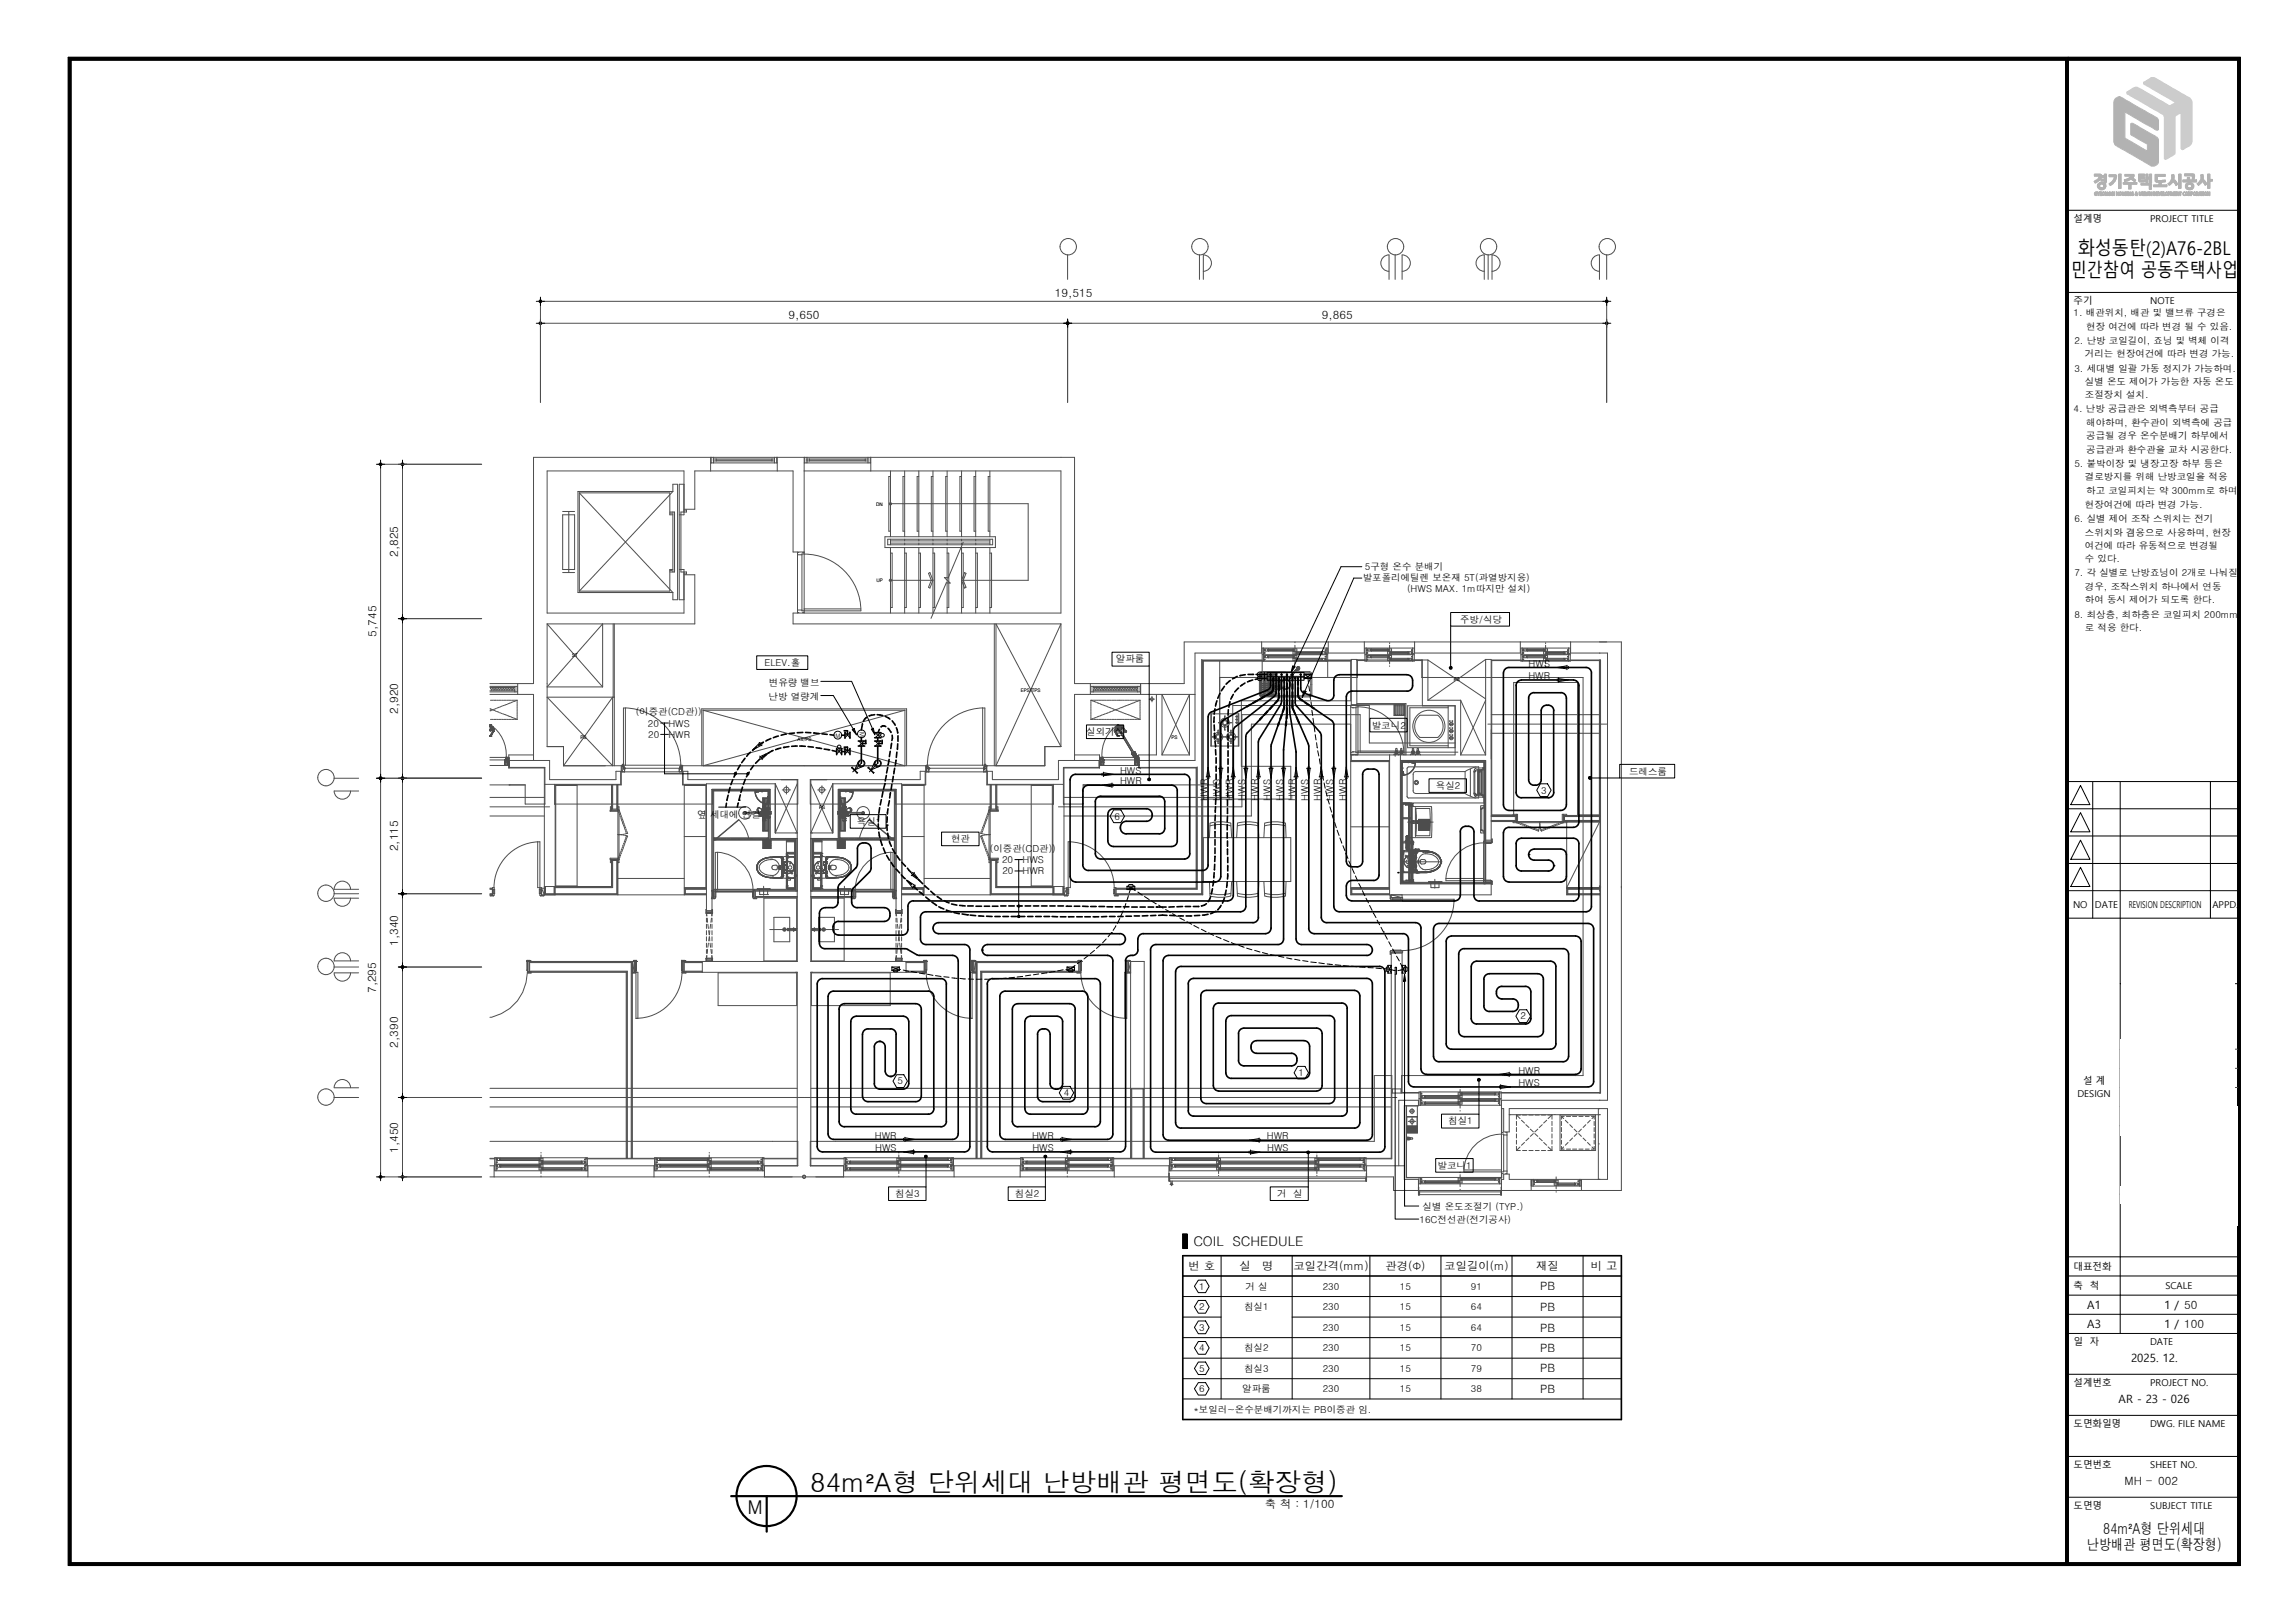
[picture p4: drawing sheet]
<svg xmlns="http://www.w3.org/2000/svg" width="420mm" height="297mm" viewBox="0 0 420 297" stroke-linecap="round" stroke-linejoin="round" font-family="sans-serif">
<defs><g id="words">
<text font-size="4.9" x="148.3" y="273">84m²A형 단위세대 난방배관 평면도(확장형)</text>
<g font-size="3.5">
<text x="380.2" y="46.6">화성동탄(2)A76-2BL</text>
<text x="379" y="50.6">민간참여 공동주택사업</text>
<text x="136.8" y="277">M</text>
</g>
<g font-size="2.8">
<text x="384.9" y="280.7">84m²A형 단위세대</text>
<text x="381.9" y="283.7">난방배관 평면도(확장형)</text>
</g>
<text font-size="2.4" x="218.4" y="228">COIL SCHEDULE</text>
<g font-size="2.1">
<text x="144.3" y="58.3">9,650</text>
<text x="193" y="54.3">19,515</text>
<text x="241.9" y="58.3">9,865</text>
<text x="72.8" y="101.9" transform="rotate(-90 72.8 101.9)">2,825</text>
<text x="68.9" y="116.5" transform="rotate(-90 68.9 116.5)">5,745</text>
<text x="72.8" y="130.6" transform="rotate(-90 72.8 130.6)">2,920</text>
<text x="72.8" y="155.8" transform="rotate(-90 72.8 155.8)">2,115</text>
<text x="72.8" y="173.1" transform="rotate(-90 72.8 173.1)">1,340</text>
<text x="68.8" y="181.7" transform="rotate(-90 68.8 181.7)">7,295</text>
<text x="72.8" y="191.7" transform="rotate(-90 72.8 191.7)">2,390</text>
<text x="72.8" y="210.9" transform="rotate(-90 72.8 210.9)">1,450</text>
<text x="217.5" y="232.4">번 호</text>
<text x="226.8" y="232.4">실</text>
<text x="231" y="232.4">명</text>
<text x="236.7" y="232.4">코일간격(mm)</text>
<text x="253.5" y="232.4">관경(Φ)</text>
<text x="264.3" y="232.4">코일길이(m)</text>
<text x="281.1" y="232.4">재질</text>
<text x="291.1" y="232.4">비 고</text>
<text x="281.8" y="236.1">PB</text>
<text x="281.8" y="239.9">PB</text>
<text x="382" y="239.5">A1</text>
<text x="396.1" y="239.5">1 / 50</text>
<text x="281.8" y="243.7">PB</text>
<text x="382" y="243">A3</text>
<text x="396.1" y="243">1 / 100</text>
<text x="281.8" y="247.4">PB</text>
<text x="281.8" y="251.1">PB</text>
<text x="390" y="249.2">2025. 12.</text>
<text x="281.8" y="254.9">PB</text>
<text x="387.7" y="256.8">AR - 23 - 026</text>
<text x="231.5" y="275.9">축 척 : 1/100</text>
<text x="388.8" y="271.8">MH - 002</text>
</g>
<g font-size="1.7">
<text x="379.5" y="40.6">설계명</text>
<text x="393.5" y="40.6">PROJECT TITLE</text>
<text x="379.5" y="55.6">주기</text>
<text x="379.5" y="57.9">1. 배관위치, 배관 및 밸브류 구경은</text>
<text x="393.5" y="55.6">NOTE</text>
<text x="379.6" y="62.9">2. 난방 코일길이, 죠닝 및 벽체 이격</text>
<text x="381.6" y="65.4">거리는 현장여건에 따라 변경 가능.</text>
<text x="381.8" y="60.4">현장 여건에 따라 변경 될 수 있음.</text>
<text x="379.6" y="68">3. 세대별 일괄 가동 정지가 가능하며.</text>
<text x="381.6" y="70.5">실별 온도 제어가 가능한 자동 온도</text>
<text x="379.5" y="75.4">4. 난방 공급관은 외벽측부터 공급</text>
<text x="381.6" y="72.9">조절장치 설치.</text>
<text x="381.8" y="77.9">해야하며, 환수관이 외벽측에 공급</text>
<text x="381.8" y="80.4">공급될 경우 온수분배기 하부에서</text>
<text x="381.8" y="82.9">공급관과 환수관을 교차 시공한다.</text>
<text x="379.6" y="85.4">5. 붙박이장 및 냉장고장 하부 등은</text>
<text x="381.6" y="87.9">결로방지를 위해 난방코일을 적용</text>
<text x="379.6" y="95.5">6. 실별 제어 조작 스위치는 전기</text>
<text x="381.6" y="92.9">현장여건에 따라 변경 가능.</text>
<text x="381.8" y="90.4">하고 코일피치는 약 300mm로 하며</text>
<text x="381.6" y="98">스위치와 겸용으로 사용하며, 현장</text>
<text x="381.6" y="100.4">여건에 따라 유동적으로 변경될</text>
<text x="249.4" y="106.4">발포폴리에틸렌 보온재 5T(과열방지용)</text>
<text x="249.8" y="104.3">5구형 온수 분배기</text>
<text x="379.6" y="105.5">7. 각 실별로 난방죠닝이 2개로 나눠질</text>
<text x="381.6" y="102.9">수 있다.</text>
<text x="381.6" y="108">경우, 조작스위치 하나에서 연동</text>
<text x="257.5" y="108.4">(HWS MAX. 1m따지만 설치)</text>
<text x="267.2" y="114">주방/식당</text>
<text x="379.6" y="113">8. 최상층, 최하층은 코일피치 200mm</text>
<text x="381.6" y="110.4">하여 동시 제어가 되도록 한다.</text>
<text x="381.6" y="115.5">로 적용 한다.</text>
<text x="139.9" y="121.9">ELEV.홀</text>
<text x="140.7" y="125.6">변유량 밸브</text>
<text x="204.2" y="121.2">알파룸</text>
<text x="279.7" y="124.3">HWR</text>
<text x="279.8" y="122">HWS</text>
<text x="116.3" y="130.9">(이중관(CD관))</text>
<text x="140.7" y="128.1">난방 열량계</text>
<text x="118.6" y="133">20</text>
<text x="118.6" y="135">20</text>
<text x="122.3" y="133">HWS</text>
<text x="122.3" y="135">HWR</text>
<text x="198.8" y="134.5">실외기실</text>
<text x="251.1" y="133.3">발코니2</text>
<text x="205" y="143.5">HWR</text>
<text x="205" y="141.6">HWS</text>
<text x="298.1" y="141.8">드레스룸</text>
<text x="127.7" y="149.6">옆 세대에 연결</text>
<text x="204" y="150">6</text>
<text x="221" y="146.5" transform="rotate(-90 221 146.5)">HWR</text>
<text x="223.3" y="146.5" transform="rotate(-90 223.3 146.5)">HWS</text>
<text x="225.6" y="146.5" transform="rotate(-90 225.6 146.5)">HWR</text>
<text x="227.9" y="146.5" transform="rotate(-90 227.9 146.5)">HWS</text>
<text x="230.2" y="146.5" transform="rotate(-90 230.2 146.5)">HWR</text>
<text x="232.5" y="146.5" transform="rotate(-90 232.5 146.5)">HWS</text>
<text x="234.8" y="146.5" transform="rotate(-90 234.8 146.5)">HWS</text>
<text x="237.1" y="146.5" transform="rotate(-90 237.1 146.5)">HWR</text>
<text x="239.4" y="146.5" transform="rotate(-90 239.4 146.5)">HWS</text>
<text x="241.7" y="146.5" transform="rotate(-90 241.7 146.5)">HWR</text>
<text x="244" y="146.5" transform="rotate(-90 244 146.5)">HWS</text>
<text x="246.3" y="146.5" transform="rotate(-90 246.3 146.5)">HWR</text>
<text x="262.8" y="144.4">욕실2</text>
<text x="282" y="145.2">3</text>
<text x="156.8" y="151">욕실1</text>
<text x="174" y="154.2">현관</text>
<text x="181.2" y="155.9">(이중관(CD관))</text>
<text x="183.4" y="158">20</text>
<text x="183.4" y="160">20</text>
<text x="187.1" y="158">HWS</text>
<text x="187.1" y="160">HWR</text>
<text x="379.4" y="166.1">NO</text>
<text x="383.4" y="166.1">DATE</text>
<text x="389.6" y="166.1">REVISION DESCRIPTION</text>
<text x="404.9" y="166.1">APPD.</text>
<text x="278.2" y="186.6">2</text>
<text x="237.6" y="196.9">1</text>
<text x="277.9" y="196.5">HWR</text>
<text x="164.2" y="198.4">5</text>
<text x="194.7" y="200.6">4</text>
<text x="277.9" y="198.8">HWS</text>
<text x="380.2" y="200.8">DESIGN</text>
<text x="381.2" y="198.3">설 계</text>
<text x="160.1" y="208.4">HWR</text>
<text x="188.9" y="208.4">HWR</text>
<text x="231.9" y="208.5">HWR</text>
<text x="265" y="205.8">침실1</text>
<text x="160.2" y="210.6">HWS</text>
<text x="188.9" y="210.6">HWS</text>
<text x="231.9" y="210.7">HWS</text>
<text x="263.1" y="213.9">발코니1</text>
<text x="163.8" y="219.1">침실3</text>
<text x="185.7" y="219.1">침실2</text>
<text x="233.7" y="219.1">거 실</text>
<text x="260.3" y="221.5">실별 온도조절기 (TYP.)</text>
<text x="259.8" y="223.8">16C전선관(전기공사)</text>
<text x="379.5" y="232.4">대표전화</text>
<text x="219.5" y="236">1</text>
<text x="219.5" y="239.7">2</text>
<text x="227.7" y="239.7">침실1</text>
<text x="227.9" y="236">거 실</text>
<text x="242.1" y="239.7">230</text>
<text x="242.1" y="236">230</text>
<text x="256.2" y="236">15</text>
<text x="256.2" y="239.7">15</text>
<text x="269.2" y="236">91</text>
<text x="269.2" y="239.7">64</text>
<text x="379.5" y="235.9">축</text>
<text x="382.4" y="235.9">척</text>
<text x="396.3" y="235.9">SCALE</text>
<text x="219.5" y="243.5">3</text>
<text x="242.1" y="243.5">230</text>
<text x="256.2" y="243.5">15</text>
<text x="269.2" y="243.5">64</text>
<text x="219.5" y="247.3">4</text>
<text x="219.5" y="251">5</text>
<text x="227.7" y="247.3">침실2</text>
<text x="227.7" y="251">침실3</text>
<text x="242.1" y="247.3">230</text>
<text x="242.1" y="251">230</text>
<text x="256.2" y="247.3">15</text>
<text x="256.2" y="251">15</text>
<text x="269.2" y="247.3">70</text>
<text x="269.2" y="251">79</text>
<text x="379.5" y="246.1">일</text>
<text x="382.4" y="246.1">자</text>
<text x="393.5" y="246.1">DATE</text>
<text x="219.5" y="254.8">6</text>
<text x="227.3" y="254.8">알파룸</text>
<text x="242.1" y="254.8">230</text>
<text x="256.2" y="254.8">15</text>
<text x="269.2" y="254.8">38</text>
<text x="379.5" y="253.6">설계번호</text>
<text x="393.5" y="253.6">PROJECT NO.</text>
<text x="218.4" y="258.5">*보일러~온수분배기까지는 PB이중관 임.</text>
<text x="379.5" y="261.1">도면화일명</text>
<text x="393.5" y="261.1">DWG. FILE NAME</text>
<text x="379.5" y="268.6">도면번호</text>
<text x="393.5" y="268.6">SHEET NO.</text>
<text x="379.5" y="276.1">도면명</text>
<text x="393.5" y="276.1">SUBJECT TITLE</text>
</g>
<g font-size="1.1">
<text x="152.9" y="135">M</text>
<text x="157.3" y="133.9" transform="rotate(90 157.3 133.9)">M</text>
</g>
<g font-size=".9">
<text x="160.3" y="92.5">DN</text>
<text x="160.4" y="106.5">UP</text>
<text x="104.7" y="120.3">ST</text>
<text x="266" y="124.6">PS</text>
<text x="186.8" y="126.6">EPS/TPS</text>
<text x="106.2" y="135.2">PS</text>
<text x="145.9" y="135.6">AV/PS</text>
<text x="214.4" y="135.2">PS</text>
<text x="149.9" y="148.1">PS</text>
</g>
</g></defs>
<!-- layer: 0705 -->
<g fill="none" stroke="#4d4d4d" stroke-width=".18">
<path d="M230.9 117.5v2h-12.2v19.7h-10.3M231 119.8h12M231.2 119.6h.1M231.2 118.6v.3h.3v.1h-.3v.4h.3v.2h-.3v.5h.3v.1h-.3v.4h.3v.1h-.3v.3M231.4 120h5.9v.4h-5.9l.1-.1zM231.4 118.9v-.2h5.9v.4h-5.9v-.1M231.5 118.9v.1M232 118.8h4.8v.2h-4.8zM232 118.8v.2M232.2 118.7v.1M232.2 119v.1M232.2 120v.1"/>
<path d="M236.6 118.7v.1M236.6 119v.1M236.6 120v.1M236.8 118.8v.2M237 117.5v.1M237 118.1v3.4M237.2 119.4h4.9v.2h-4.9zM237.2 119.4v.2M237.3 119.3v.1M237.3 119.6v.1M241.9 119.3v.1M241.9 119.6v.1"/>
<path d="M242 119.4v.2M242.5 119.4v.2M242.6 119.4v-.1h-6v.4h6v-.1M242.7 119.6h.1M242.7 118.6v.3h-.2v.1h.2v.4h-.2v.2h.2v.5h-.2l.2 .1v.4h-.2l.2 .1v.3M243.1 117.5v2h6.6v-2M249.8 118.6h9v2.4h-9zM249.8 119.8h9M250 119.6h.1M250 118.6v.3h.3v.1h-.3v.4h.3v.2h-.3v.5h.3v.1h-.3v.4h.3v.1h-.3v.3M250.2 118.9v-.2h4.5v.4h-4.5v-.1M250.2 120h4.5v.4h-4.5l.1-.1z"/>
<path d="M250.3 118.9v.1M250.7 118.8h3.5v.2h-3.5zM250.9 118.8v.2M251 118.7v.1M251 119v.1M251 120v.1M253.9 118.7v.1M253.9 119v.1M253.9 120v.1M254.1 118.8v.2M254.3 117.6v.2M254.3 118.1v3.4"/>
<path d="M254.5 119.4h3.4v.2h-3.4zM254.5 119.4v.2M254.7 119.3v.1M254.7 119.6v.1M257.7 119.3v.1M257.7 119.6v.1M257.8 119.4v.2M258.3 119.4v.2M258.4 119.4v-.1h-4.5v.4h4.5v-.1M258.5 119.6h.1M258.5 118.6v.3h-.2v.1h.2v.4h-.2v.2h.2v.5h-.2l.2 .1v.4h-.2l.2 .1v.3M258.9 117.5v2h19.3v-2"/>
<path d="M278.3 118.6h9.1v2.4h-9.1zM278.3 119.8h9.1M278.6 119.6h.1M278.6 118.6v.3h.3v.1h-.3v.4h.2v.2h-.2v.5h.2v.1h-.2v.4h.2v.1h-.2v.3M278.8 120h4.4v.4h-4.4l.1-.1zM278.8 118.9v-.2h4.4v.4h-4.4v-.1M278.8 118.9v.1M279.3 118.8h3.4v.2h-3.4zM279.4 118.8v.2M279.5 118.7v.1M279.5 119v.1M279.5 120v.1"/>
<path d="M282.5 118.7v.1M282.5 119v.1M282.5 120v.1M282.6 118.8v.2M282.9 117.6v.2M282.9 118.1v3.4M283 119.4h3.4v.2h-3.4zM283.1 119.4v.2M283.2 119.3v.1M283.2 119.6v.1M286.2 119.3v.1M286.2 119.6v.1"/>
<path d="M286.4 119.4v.2M286.9 119.4v.2M286.9 119.4v-.1h-4.4v.4h4.4v-.1M287.1 119.6h.1M287.1 118.6v.3h-.2v.1h.2v.4h-.3v.2h.3v.5h-.2l.2 .1v.4h-.2l.2 .1v.3M287.4 117.5v2h5.4M294 117.5h-77.3v7.6h-20.1M89.7 134.6h.1M89.7 134.7h.1M89.7 129.7h.1M89.7 130.1h.1M89.7 132.9h.1"/>
<path d="M89.7 133.6h.1M89.7 132.8h.1M89.7 132.7h.1M89.7 133.5h.1M89.7 125.1h7.9M89.7 127.1h7.9v12.1M89.7 134.7h.2M89.7 133.6v.1M89.7 134.6v.1M89.7 138.6h3.3M89.7 139.1h2.9M89.7 125.6h4.9v1h-4.9"/>
<path d="M89.7 125.8h4.5M89.7 126.4h4.5M89.7 133h.1M89.7 132.6h.1M89.7 133.1h.1M89.7 133.4h.1M89.7 133.8h.1M89.7 133.7h.1M89.7 132.6v.1M89.7 133.5v.1M89.7 132.6l.1 .1M89.7 132.7v.1"/>
<path d="M89.7 133.7v.1M89.7 132.6a6.6 6.6 0 0 1 2.9 6M89.8 134.7h.1M89.8 133.5h.1M89.8 133.1h.1M89.8 133.6h.1M89.8 133.7h.1M89.8 132.9h.1M89.8 132.7h.1M89.8 132.8h.1M89.8 133.3h.1M89.8 133.4h.1"/>
<path d="M89.8 133h-.1l.2 .2M89.8 132.8h-.1M89.8 132.9h-.1M89.8 125.9l.2 .4M89.8 132.7v.1M89.8 132.9v.1M89.8 133v.1M89.8 133.6v.1M89.8 129.8h.2M89.8 128.1h.2M89.8 131.6h.2M89.8 133.7l-.1 .1"/>
<path d="M89.8 133l.1 .1M89.8 133h-.1M89.8 132.8l-.1 .1M89.8 132.7l-.1 .1M89.8 133.7h-.1M89.8 133.2h.1M89.8 133.6h-.1M89.8 133.5l-.1 .2M89.8 133.3l-.1 .2M89.8 133.2v.1M89.9 133.5h.1M89.9 133.4h.1"/>
<path d="M89.9 133.3h.1M89.9 133.5l.1 .1M89.9 134.7h.1M89.9 133.1h.1M89.9 133.2h.1M89.9 133.3v.1M89.9 133.3l.1 .1M89.9 133.4l-.1 .1M89.9 133.3l-.1 .1M89.9 133.2l-.2 .3M89.9 133h.1M89.9 133.4v.1"/>
<path d="M89.9 133.4l-.1 .2M89.9 133.1l-.1 .1M89.9 133.1l-.2 .4M89.9 133v.1M90 133.3h.1M90 133.6h.1M90 133.1h.1M90 133h.1M90 130h-.2M90 133.1l-.2 .2M90 133.2h.1M90 133.5h.1"/>
<path d="M90 133v.1M90 133.2v.1M90 133.5v.1M90 133.2l-.1 .3M90 133.3l-.1 .2M90 133.1l-.1 .2M90.1 133.2h.1M90.1 133.2v.1M90.1 133.3h.1M90.1 133.6h.1M90.1 133.5v.1M90.1 133.5h.1"/>
<path d="M90.1 133.1h.1M90.1 133.2l-.1 .1M90.1 133.4h.1M90.1 125.9l.2 .4M90.1 129.9h.1M90.1 128.1h.2M90.1 131.6h.2M90.1 133l-.1 .1M90.1 133.2l-.2 .2M90.1 133.1l-.1 .1M90.1 133.6v.3M90.1 133.9h.1"/>
<path d="M90.1 133.3v.1M90.1 133.4l-.1 .1M90.1 133.3l-.1 .3M90.1 133.3l.2 .2M90.1 133.9l-.4 .7M90.1 133.1l-.3 .6M90.2 133.4h.1M90.2 133.3l.1 .2M90.2 133.4h-.1M90.2 133.4l-.1 .2M90.2 129.9h-.1M90.3 133.5v.3"/>
<path d="M90.3 133.5h.1M90.3 133.8h.1M90.3 133.5l.1 .3M90.3 133.8l-.4 .9M90.3 133.9l-.4 .7M90.3 133.8l-.5 .9M90.3 130h.2M90.4 125.9l.2 .4M90.4 128.1h.2M90.4 131.6h.2M90.5 129.8h-.2M90.6 125.9l.2 .4"/>
<path d="M90.6 130.1l.2 .1M90.6 128.1h.2M90.6 131.6h.2M90.8 129.7h-.2M90.9 130.2l.2 .1M90.9 125.9l.2 .4M90.9 128.1h.2M90.9 131.6h.2M91.1 129.5l-.2 .1M91.2 130.3l.1 .1M91.2 125.9l.2 .4M91.2 128.1h.2"/>
<path d="M91.2 131.6h.2M91.3 129.4l-.1 .1M91.4 130.4l.2 .1M91.5 125.9l.2 .4M91.5 128.1h.2M91.5 131.6h.2M91.6 129.3l-.2 .1M91.7 130.5l.2 .1M91.8 125.9l.2 .4M91.8 128.1h.2M91.8 131.6h.2M91.9 129.2l-.2 .1"/>
<path d="M92 130.6l.2 .1M92.2 125.9l.2 .4M92.2 128.1h.2M92.2 131.6h.2M92.2 129.1l-.2 .1M92.3 130.7l.2 .1M92.4 139.8h.1M92.4 139.1h.1M92.4 139.3h.1M92.4 139.6h.1M92.4 139.1v1M92.4 139.8h.6"/>
<path d="M92.4 139.3h.6M92.4 139.6h.6M92.5 139.1h.1M92.5 125.9l.2 .4M92.5 128.1h.2M92.5 131.6h.2M92.5 129l-.2 .1M92.6 138.6h.1M92.6 138.7h.1M92.6 130.8l.2 .1M92.6 139.1h.1M92.6 138.8h.1"/>
<path d="M92.6 139h.1M92.6 138.6v.1M92.6 138.7v.4M92.7 139.1h.1M92.7 138.8h.1M92.7 139h.1M92.7 138.7h.1M92.7 138.6h.1M92.7 139.1h.3M92.7 138.6v.4M92.7 138.7h.3M92.7 139h.3"/>
<path d="M92.8 125.9l.2 .4M92.8 128.9l-.2 .1M92.8 128.1h.2M92.8 131.6h.2M92.8 138.6h.1M92.8 138.7h.1M92.8 138.6v.1M92.9 130.9l.2 .1M92.9 139.8h.1M92.9 139h.1M92.9 139.8l.1 .1M92.9 139.3l.1 .2"/>
<path d="M93 139.9h.1M93 140h.1M93 139.8h.1M93 139.5h.1M93 139.4h.1M93 139.1h.1M93 139.3h.1M93 139.6h.1M93 139h.1M93 138.8h.1M93 138.6h.1M93 138.7h.1"/>
<path d="M93 138.6v.4M93 139.1v.2M93 139.4v.6M93 140h-.1M93 138.6v.8M93 139.5v.3M93 139.9v.1M93.1 125.9l.2 .4M93.1 128.1h.2M93.1 131.6h.2M93.1 139.2h7.5v3.5h12.1v-1.6h1M93.1 131l.2 .1"/>
<path d="M93.2 139.2v1.2h6.5v6.7h-3.6v-3.5h-6.4M93.3 128.6l-.4 .3M93.4 125.9l.2 .4M93.4 128.1h.2M93.4 131.6h.2M93.4 131.1l.2 .1M93.6 128.5l-.2 .1M93.7 125.9l.1 .4M93.7 131.3h.2M93.7 128.1h.1M93.7 131.6h.1M93.9 128.4l-.2 .1"/>
<path d="M93.9 125.9l.2 .4M93.9 128.1h.2M93.9 131.6h.2M94 131.4h.2M94.2 128.3l-.2 .1M94.2 125.6v1M94.2 131.5h.2M94.2 128.1h.2M94.2 131.6h.2M94.4 128.2l-.2 .1M94.5 131.6h.1M94.5 128.1h.1"/>
<path d="M94.6 128.1v.2M94.6 128.4v.2M94.6 128.8v.2M94.6 129.1v.2M94.6 129.4v.2M94.6 129.7v.2M94.6 130v.1M94.6 130.2v.2M94.6 130.5v.2M94.6 130.8v.2M94.6 131.1v.2M94.6 131.4v.2"/>
<path d="M94.6 128.1l-.1 .1M94.7 125.1v2M97.6 138.1h-4.5v2.4h6.5v23.3l-.5-1.3M100.1 136.6h3v3.5h10.6v3.5h-12.1v20.2M113.9 139.9h.2M114 139.8v.4M114.5 129.5a10.5 10.5 0 0 1 10.1 10.7M179.8 129.5a10.5 10.5 0 0 0-10.1 10.7h.1v.5M180.1 139.9h.3M180.3 139.8v.4h-.2M194.2 136.6h-3v3.5h-10.6v3.5h12.1v20.2M196.6 138.1h4.6v2.4h-6.5v23.3l.5-1.3"/>
<path d="M199.5 125.1v2M199.6 125.6h9v1h-9zM199.6 128.1h.1M199.6 131.6h.1M199.6 128.1v.2M199.6 128.4v.2M199.6 128.8v.2M199.6 129.1v.2M199.6 129.4v.2M199.6 129.7v.2M199.6 130v.1M199.6 130.2v.2"/>
<path d="M199.6 130.5v.2M199.6 130.8v.2M199.6 131.1v.2M199.6 131.4v.2M199.6 128.1l.2 .1M199.8 131.6h-.2M199.8 128.1h.3M199.8 131.6h.3M199.8 128.2l.3 .1M200.1 125.8h8.1M200.1 126.4h8.1M200.1 125.6v1"/>
<path d="M200.1 131.5h-.3M200.2 128.1h.2M200.2 131.6h.2M200.2 128.3l.2 .1M200.4 125.9l-.2 .4M200.4 131.4h-.2M200.4 128.4l.2 .1M200.5 128.1h.2M200.5 131.6h.2M200.6 131.3h-.2M200.7 125.9l-.2 .4M200.7 128.5l.5 .3"/>
<path d="M200.8 128.1h.2M200.8 131.6h.2M201 125.9l-.2 .4M201.1 128.1h.2M201.1 131.6h.2M201.1 139.2v1.2h-6.5v6.7h3.6v-3.5h25M201.2 131l-.5 .2M201.2 139.2h-7.5v3.5h-12.1v-1.6h-1M201.3 125.9l-.2 .4M201.3 128.8l.2 .1M201.3 139.9h.1M201.3 140h.1"/>
<path d="M201.3 139.8h.1M201.3 139.5h.1M201.3 138.8h.1M201.3 138.6h.1M201.3 139.1h.1M201.3 139.3h.1M201.3 139.6h.1M201.3 139h.1M201.3 138.7h.1M201.3 138.6h7M201.3 139.1h.4M201.3 139.8h.6"/>
<path d="M201.3 138.6l.1 .8M201.3 138.7h.4M201.3 139.3h.6M201.3 139.6h.6M201.3 139h.4M201.3 139.5v.3M201.3 139.9v.1M201.4 140h.1M201.4 139.8h.1M201.4 139.9h.1M201.4 139.5h.1M201.4 139.4h.1"/>
<path d="M201.4 139h.1M201.4 128.1h.2M201.4 131.6h.2M201.4 139.3v.2M201.4 139.8v.1M201.4 140v.1M201.5 138.6h.1M201.5 138.7h.1M201.5 130.9l-.2 .1M201.5 138.6v.1M201.5 128.9l.2 .1M201.6 125.9l-.2 .4"/>
<path d="M201.6 139h.1M201.6 138.8h.1M201.7 138.6h.1M201.7 138.8h.1M201.7 139h.1M201.7 139.1h.1M201.7 138.7h.1M201.7 128.1h.1M201.7 131.6h.1M201.7 138.6v.4M201.7 139.1h6.2M201.7 130.8l-.2 .1"/>
<path d="M201.7 139v.1M201.7 138.7v.1M201.8 139.1h.1M201.8 125.9l-.1 .4M201.8 129l.2 .1M201.9 139.1h.1M201.9 139.8h.1M201.9 139.3h.1M201.9 139.6h.1M201.9 128.1h.2M201.9 131.6h.2M201.9 139.1v1"/>
<path d="M202 130.7l-.2 .1M202.1 129.1l.2 .1M202.1 125.9l-.2 .4M202.2 128.1h.2M202.2 131.6h.2M202.3 130.6l-.2 .1M202.4 129.2l.2 .1M202.4 125.9l-.2 .4M202.5 128.1h.2M202.5 131.6h.2M202.6 130.5l-.2 .1M202.6 129.3l.2 .1"/>
<path d="M202.7 125.9l-.2 .4M202.8 130.4l-.2 .1M202.8 128.1h.2M202.8 131.6h.2M202.9 129.4l.5 .2M203 125.9l-.2 .4M203.1 128.1h.3M203.1 131.6h.3M203.4 125.9l-.3 .4M203.4 130.2l-.5 .2M203.5 128.1h.2M203.5 131.6h.2"/>
<path d="M203.5 129.7h.2M203.7 125.9l-.2 .4M203.7 130.1l-.2 .1M203.8 128.1h.2M203.8 131.6h.2M203.8 129.8h.2M204 133.8h.1M204 133.5v.3M204 133.8l.5 .9M204 133.9l.4 .7M204 125.9l-.2 .4M204 130h-.2"/>
<path d="M204 133.5h.1M204 133.9l.5 .7M204.1 133.5h.1M204.1 128.1h.2M204.1 131.6h.2M204.1 129.9h.2M204.1 133.4h.1M204.1 133.4l.1 .2M204.2 133.3h.1M204.2 133.4h.1M204.2 133.9h.1M204.2 133.6h.1"/>
<path d="M204.2 133.1h.1M204.2 133.3l.1 .3M204.2 133.3l-.2 .2M204.2 133.3v.1M204.2 133.9l.5 .7M204.2 133.9l.4 .7M204.2 133.4h-.1M204.2 133.4v.1M204.2 133.1l.3 .6M204.2 133.6v.3M204.2 133.2h.1M204.2 133.5v.1"/>
<path d="M204.2 133.5h.1M204.2 133.5l.1 .1M204.2 133.4l.1 .1M204.2 133.4l-.1 .1M204.3 133.2h.1M204.3 133.5h.1M204.3 133.3h.1M204.3 133.3h-.1M204.3 133.1h.1M204.3 133h.1M204.3 125.9l-.2 .4M204.3 133v.2"/>
<path d="M204.3 133.2v.1M204.3 133.2l.1 .3M204.3 133.3l.1 .2M204.3 129.9h-.2M204.3 133.2l.1 .2M204.3 133.6h.1M204.3 133.6h-.1M204.3 130h.2M204.3 133.1l.1 .2M204.4 133.4h.1M204.4 133.6h.1M204.4 133.1h.1"/>
<path d="M204.4 133h.1M204.4 128.1h.2M204.4 131.6h.2M204.4 133.4v.1M204.4 133.1l.1 .2M204.4 133.4l.1 .2M204.4 133.1l.2 .4M204.4 133l-.1 .1M204.4 133.5h.1M204.4 133.3h.1M204.4 133.5l-.1 .1M204.4 133.2h.1"/>
<path d="M204.4 133.3l.1 .1M204.4 133v.1M204.4 133.3v.1M204.4 133.3h-.1M204.4 133.5v.1M204.4 133.4l.2 .1M204.4 133.2l.2 .3M204.5 133.4h.1M204.5 134.7h.1M204.5 133.3h.1M204.5 133.1h.1M204.5 132.7h.1"/>
<path d="M204.5 133.2h.1M204.5 133.4h-.1M204.5 133.1h-.1M204.5 133.3l-.2 .1M204.5 133.4l.1 .1M204.5 133.2v.1M204.5 133.6h.1M204.5 133.7h.1M204.5 132.9h.1M204.5 133h.1M204.5 132.8h.1M204.5 133.1l-.1 .1"/>
<path d="M204.5 133.3v.1M204.5 129.8h-.2M204.5 132.7v.1M204.5 132.9v.1M204.5 133.3l.1 .2M204.5 132.9l.1 .1M204.5 132.8l.1 .1M204.6 133.5h.1M204.6 133h.1M204.6 133.6h.1M204.6 132.9h.1M204.6 132.7h.1"/>
<path d="M204.6 132.8h.1M204.6 133.4h.1M204.6 132.9l-.1 .1M204.6 125.9l-.2 .4M204.6 132.6l-.1 .1M204.6 133l-.2 .1M204.6 132.9h-.1M204.6 132.7l-.1 .1M204.6 132.6h.1M204.6 132.7v.1M204.6 132.6a6.6 6.6 0 0 0-2.9 6M204.6 134.7h.1"/>
<path d="M204.6 133.5l-.1 .1M204.6 132.9v.1M204.6 133.6l-.1 .1M204.6 132.6l.5 .9M204.6 133.5v.1M204.6 132.7l.1 .1M204.6 130.1l.2 .1M204.6 132.8v.1M204.6 132.9l.3 .4M204.6 132.8l.3 .5M204.6 132.9l.1 .2M204.7 134.6h.1"/>
<path d="M204.7 132.8h.1M204.7 133h.1M204.7 133.1h.1M204.7 128.1h.2M204.7 131.6h.2M204.7 133l-.2 .1M204.7 134.6l-.1 .1M204.7 132.8l.1 .2M204.7 132.8l.1 .3M204.7 133l-.3 .2M204.7 133l.2 .3M204.7 133.6l2.6 4.2 .2-.1"/>
<path d="M204.7 133.2h.1M204.7 133.6l2.6 4.2M204.8 132.9h.1M204.8 133.1h.1M204.8 133.2h.1M204.8 133.2v.1M204.8 133.5l2.5 4.3M204.8 132.9l.2 .3M204.8 133.1l.1 .2M204.8 133h.1M204.8 133.3h.1M204.8 133v.1"/>
<path d="M204.8 129.7h-.2M204.8 133.1l.2 .2M204.9 133.1h.1M204.9 133h.1M204.9 132.9h.1M204.9 132.9h-.1M204.9 133.3h.1M204.9 133.4h.1M204.9 133l-.1 .1M204.9 132.9l.2 .2M204.9 125.9l-.2 .4M204.9 130.2l.2 .1"/>
<path d="M204.9 133.3l-.3 .2M204.9 133.4l-.3 .1M204.9 133.2h.1M204.9 128.1h.2M204.9 131.6h.2M204.9 133.4l2.6 4.3M204.9 132.9l.1 .2M204.9 133.3v.1M204.9 133.4l-.2 .2M204.9 133.4l.1 .1M204.9 133.3l.1 .1M205 133.2h.1"/>
<path d="M205 132.9h-.1M205 132.9h.1M205 133.5h.1M205 133.4h.1M205 133.3h.1M205 133.4l.1 .1M205 133.3v.2M205 132.9l.1 .1M205 133.3v.1M205 133.3h-.1M205 133.1h.1M205 133.4v.1"/>
<path d="M205.1 133.1h.1M205.1 133.1l-.1 .1M205.1 133h.1M205.1 132.9h-.1M205.1 132.9h.1M205.1 133.5h.1M205.1 132.9v.1M205.1 129.5l-.2 .1M205.1 133.5h-.1M205.1 132.8h.1M205.1 132.8l.4 .1M205.1 132.8l-.2 .1"/>
<path d="M205.1 125.9l-.2 .4M205.1 133l-.1 .1M205.2 132.9l.2 .1M205.2 133.1l.2 .1M205.2 133l.2 .1M205.2 133.1h.1M205.2 133.1h-.1M205.2 130.3l.2 .1M205.2 128.1h.2M205.2 131.6h.2M205.4 132.9l-.2-.1 .3 .1M205.4 133h.1"/>
<path d="M205.4 133l.5 .8M205.4 133.1l.5 .8M205.4 133.2l.5 .7M205.4 125.9l-.2 .4M205.4 130.4l.2 .1M205.5 132.9h.1M205.5 132.9l.5 .9M205.5 133l.4 .7M205.5 132.9l-.1 .1M205.5 128.1h.2M205.5 131.6h.2M205.6 129.3l-.4 .2"/>
<path d="M205.7 125.9l-.2 .4M205.7 130.5l.2 .1M205.8 128.1h.2M205.8 131.6h.2M205.9 133.9h.1M205.9 133.8h.1M205.9 133.8v.1M205.9 129.2l-.2 .1M206 133.8h.1M206 133.8l-.1 .1M206 130.6l.2 .1M206 125.9l-.2 .4"/>
<path d="M206.1 128.1h.2M206.1 131.6h.2M206.2 129.1l-.2 .1M206.3 130.7l.2 .1M206.3 125.9l-.2 .4M206.5 128.1h.2M206.5 131.6h.2M206.5 129l-.2 .1M206.6 130.8l.2 .1M206.7 125.9l-.2 .4M206.8 128.1h.2M206.8 131.6h.2"/>
<path d="M206.8 128.9l-.2 .1M206.9 130.9l.2 .1M207 125.9l-.2 .4M207.1 128.1h.2M207.1 131.6h.2M207.1 128.8l-.2 .1M207.1 138h.1M207.1 131l.2 .1M207.1 138l.4 .6M207.2 138h.1M207.2 137.9h.1M207.2 138l.1 .2"/>
<path d="M207.2 137.9v.1M207.2 138l.2 .5M207.2 137.9l-.1 .1M207.3 138.2h.1M207.3 138h.1M207.3 137.9h.1M207.3 125.9l-.2 .4M207.3 138l.1 .1M207.3 137.9l-.1 .1M207.3 138.3h.1M207.3 128.6l-.2 .2M207.3 137.9v.1"/>
<path d="M207.3 138.2v.1M207.3 138l.2 .4M207.3 138l.2 .3M207.3 137.9l.2 .4M207.4 138.2h.1M207.4 138.1h.1M207.4 138h.1M207.4 128.1h.2M207.4 131.6h.2M207.4 138v.1M207.4 138.1v.1M207.4 138.2l.1 .2"/>
<path d="M207.4 138.5h.1M207.4 131.1l.2 .1M207.4 138.1l.1 .3M207.4 138.5h.2M207.5 138.6h.1M207.5 138.5h.1M207.5 137.6h.1M207.5 137.7h.1M207.5 138.2h.1M207.5 138.3h.1M207.5 138.4v.1M207.5 138.5v.1"/>
<path d="M207.5 138.4h.1M207.5 137.8h.1M207.5 137.6l.2 .1M207.5 137.7l-.2 .1M207.5 137.8l-.2 .1M207.5 137.6v.1M207.5 137.7l.2 .4M207.6 138.4h.1M207.6 137.8h.1M207.6 138.5h.1M207.6 137.5h.1M207.6 137.6h.1"/>
<path d="M207.6 137.9h.1M207.6 138.3h.1M207.6 137.8l.2 .5M207.6 125.9l-.2 .4M207.6 137.6l-.1 .1M207.6 137.7v.1M207.6 137.7h.1M207.6 137.8l.3 .5M207.6 137.5l-.1 .1M207.6 137.8l-.3 .1M207.6 137.5l.5 .9M207.6 137.7l-.1 .1"/>
<path d="M207.6 137.8l.2 .3M207.6 138.8h.1M207.6 138h.1M207.6 138.7h.1M207.6 138.4v.1M207.6 138.3l-.1 .1M207.6 128.5l-.2 .1M207.6 138.2h.1M207.6 137.8l.1 .2M207.6 137.8l.2 .2M207.7 138.8h.1M207.7 138.7h.1"/>
<path d="M207.7 138.3h.1M207.7 137.7h.1M207.7 138h.1M207.7 139.8h.1M207.7 139.1h.1M207.7 139.3h.1M207.7 139.6h.1M207.7 128.1h.2M207.7 131.6h.2M207.7 139.8h.6M207.7 139.3h.6M207.7 139.6h.6"/>
<path d="M207.7 138.7v.1M207.7 139.1v1M207.7 131.3h.2M207.7 137.7l.1 .3M207.7 138.6h.1M207.7 138.2h.1M207.7 138.1h.1M207.7 138.6v.1M207.7 138.3l-.1 .1M207.7 138v.1M207.7 138.1l-.2 .2M207.8 138.8h.1"/>
<path d="M207.8 138.7h.1M207.8 138.9h.1M207.8 138.3h.1M207.8 138.4h.1M207.8 138h.1M207.8 139.1h.1M207.8 138.7l-.2 .1M207.8 138.2l-.1 .1M207.8 138.3l-.1 .1M207.8 138l.1 .3M207.8 138.1l-.3 .2M207.8 139h.1"/>
<path d="M207.8 138.6h.1M207.8 138.6v.4h.5M207.8 138.6v.3M207.8 138.6h.2M207.8 139h.2M207.9 139h.1M207.9 138.7h.1M207.9 138.3h.1M207.9 139.1h.1M207.9 138.6h.1M207.9 138.7h.4M207.9 125.9l-.2 .4"/>
<path d="M207.9 138.6v.4M207.9 128.4l-.2 .1M207.9 138.3l-.1 .1M207.9 138.3v.1M207.9 138.8h.1M207.9 138.4h.1M207.9 138.5h.1M207.9 139.1h.4M207.9 138.3l.1 .1M207.9 139v.1M207.9 138.7v.1M208 138.6h.1"/>
<path d="M208 138.5h.1M208 138.4h.1M208 138.3h.1M208 139h.1M208 128.1h.1M208 131.6h.1M208 138.4v.1M208 131.4h.2M208 138.3v.1M208.1 138.5h.1M208.1 138.6h.1M208.1 138.4h.1"/>
<path d="M208.1 138.4l-.1 .1M208.1 138.5v.1M208.1 138.5l-.1 .1M208.1 138.7h.1M208.1 125.9l-.1 .4M208.1 138.6v.1M208.2 128.3l-.2 .1M208.2 139.8h.1M208.2 139h.1M208.2 139.8l.1 .1M208.2 128.1h.2M208.2 131.6h.2"/>
<path d="M208.2 139.3l.1 .2M208.2 139.4h.1M208.2 125.6v1M208.2 131.5h.2M208.3 139.9h.1M208.3 140h.1M208.3 139.8h.1M208.3 139.5h.1M208.3 139.4h.1M208.3 138.8h.1M208.3 138.6h.1M208.3 139.1h.1"/>
<path d="M208.3 139.3h.1M208.3 139.6h.1M208.3 139h.1M208.3 138.7h.1M208.3 138.6v.8M208.3 139.5v.3M208.3 139.9v.1M208.4 128.2l-.2 .1M208.5 139.2v1.2h10.5v22.2h-14.8M208.5 128.1h.1M208.5 131.6h.1M208.6 128.1v.2"/>
<path d="M208.6 128.4v.2M208.6 128.8v.2M208.6 129.1v.2M208.6 129.4v.2M208.6 129.7v.2M208.6 130v.1M208.6 130.2v.2M208.6 130.5v.2M208.6 130.8v.2M208.6 131.1v.2M208.6 131.4v.2M208.6 128.1l-.1 .1"/>
<path d="M208.7 125.1v2M210.3 127.9h1M210.8 127.4v1M211.6 127.1v11h-3.2v2.4h10.5v22h-14.7M212.6 138.1h5.1M212.6 138.1l5.1-11v11M212.6 138.1v-11l5.1 11M218.7 127.1h-22.1v12.1M219.9 120.7v42.8h-15.7M220.2 121h27v7.2h-20v12h9v6h-16zM221.6 130.6h5.1v5.9h-5.1zM221.7 130.6v5.9"/>
<path d="M223.2 121v25.2M226.6 130.6v5.9M230.5 127.1v.2l.4 .2M230.5 123.4v3.7M230.7 127.1l.2 .3M230.7 123.5v3.6l.2 .2M230.7 123.3h.1M230.7 123.5h.1M230.7 125.1h.4M230.7 125.8h.4M230.7 126.5h.4M230.7 126.2h.4"/>
<path d="M230.7 125.9h.4M230.7 125.5h.4M230.7 125.4h.4M230.7 124.3h.4M230.7 123.9h.4M230.8 123.6v3.3M230.9 126.9l.2 .2zM230.9 123.6v3.3M230.9 123.1l-.2 .3M230.9 122.9l-.4 .2v.3M230.9 123l-.2 .3v3.9l.2 .2M230.9 123.1l-.2 .2"/>
<path d="M230.9 123.4l.2-.1-.2 .3zM230.9 123.1h8.7l.3 .3M230.9 123h2.5l.3 .3M230.9 123.1h2.5l.2 .2M230.9 122.9h8.7M230.9 127.3h2.5M231 123.2l-.3 .2M231 123.1l-.3 .2M231 123.2h2.4l.2 .2M231 123.2l2.4-.1 .2 .2M231 120.9h-10.9v42.9h-15.9M231 120.8h-11v42.9h-15.8"/>
<path d="M231 124v-5.4h12v5.4M231.1 127.1h.1M231.1 123.3h.1M231.1 123.4h.1M231.1 123.2v4.1M231.2 125.1h.2M231.2 127.1h.2M231.2 125.8h.2M231.2 126.5h.2M231.2 126.2h.2M231.2 125.9h.2M231.2 125.5h.2"/>
<path d="M231.2 125.4h.2M231.2 124.3h.2M231.2 123.9h.2M231.2 123.2v4.1M231.2 123.3h.2M231.2 123.4h.2M231.2 120.8h.1M231.4 123.2v4.1M231.4 125.1h1.5M231.4 127.1h1.5M231.4 125.8h1.5M231.4 126.5h1.5"/>
<path d="M231.4 126.2h1.5M231.4 125.9h1.5M231.4 125.5h1.5M231.4 125.4h1.5M231.4 124.3h1.5M231.4 123.9h1.5M231.4 123.3h1.5M231.4 123.4h1.5M231.6 123.2v4.1M231.9 123.2v4.1M232 120.2h4.8M232 120.1v.2"/>
<path d="M232.2 120.4l-.2-.1v-.2h4.8v.2l-.2 .1M232.2 123.2v4.1M232.4 123.2v4.1M232.7 123.2v4.1M232.9 123.2v4.1M232.9 125.1h.2M232.9 127.1h.2M232.9 125.8h.2M232.9 126.5h.2M232.9 126.2h.2M232.9 125.9h.2M232.9 125.5h.2"/>
<path d="M232.9 125.4h.2M232.9 124.3h.2M232.9 123.9h.2M232.9 123.3h.2M232.9 123.4h.2M233.1 123.2v4.1M233.2 125.1h.4M233.2 127.1h.1M233.2 125.8h.4M233.2 126.5h.4M233.2 126.2h.4M233.2 125.9h.4"/>
<path d="M233.2 125.5h.4M233.2 125.4h.4M233.2 124.3h.4M233.2 123.9h.4M233.2 123.2v4.1M233.2 123.3h.1M233.2 123.4h.1M233.3 123.4l.2 .2v3.3l-.2 .2 .2-.2v-3.3zM233.4 127.3l.2-.1-.2 .2h-2.5M233.6 124.8h.1M233.6 125.6v.1M233.6 123.5v3.5l-.2 .3"/>
<path d="M233.6 123.3h.1M233.7 126v.2h.4M233.7 127.2l-.3 .2h-2.5M233.7 123.3v3.9M233.7 124.4h.6M233.7 126h.6M233.7 126l.2 .2M233.9 124.4v1.6M233.9 124.3l-.2 .2M234.1 124.2l.3 .3v1.5l-.3 .2M234.1 124.3l.2 .2v1.5l-.2 .2M234.1 124.2l-.4 .1v.2"/>
<path d="M234.1 124.4h.1M234.1 126h.1M234.1 124.4v1.6M236.2 123.5l.2 .1zM236.3 123.4l-.1 .1zM236.3 123.6h.2zM236.3 123.4l.1 .2M236.4 123.4l.1 .1zM236.4 123.4v.1M236.4 123.4h.1M236.4 123.5h.1l-.1 .1M236.4 123.5v.1"/>
<path d="M236.4 123.4h-.1h.1M236.5 123.5h.1M236.6 120.5h6l-.1 .1 .1 .3h-6zM236.8 120.1v.2M237 121.8v.1M237.2 122.8l.3-.3-.3 .3M237.2 122.5l-.8 .9 .8-.9M237.2 122.5l.2 .2-.9 .8-.1-.1zM237.2 122.5l.1-.1 .1 .2zM237.2 122.5l.2-.2 .1 .2-.1 .2zM237.2 120.8h4.8M237.2 120.6h4.8"/>
<path d="M237.2 120.6v.2M237.3 122.2h.1l-.1 .2zM237.3 122.4l.2 .1-.1 .1zM237.3 122.4l.1-.1-.2 .2zM237.3 120.5l-.1 .1v.2l.1 .1M237.4 122.3l.1 .2-.3 .3-.1-.1zM237.4 122.3l-.3 .4 .3-.4M237.4 122.7l-.9 .8 .9-.8M237.4 122.3l-.3 .4M237.4 122.2v.1M237.4 122.3l.1 .2M237.4 122h.3l-.1 .1z"/>
<path d="M237.4 122v.2h-.1zM237.5 122.5l.2 .1h-.3zM237.5 122.5l-.1 .2zM237.6 122.5l.2-.1-.1 .2zM237.6 122.1l-.2 .1M237.6 122.1l.1 .2-.2 .2M237.7 122l.1 .2h-.1zM237.7 122.2h.1v.2zM239.6 122.9l.2 .1 .3 .4M239.9 123.4l-.1 3.9h-8.9M240.1 123.4v3.7l-.3 .4h-8.9M241.9 120.5l.2 .1v.2l-.2 .1"/>
<path d="M242 120.6v.2M242.7 120.8h.1M243 120.8h4.3M243 120.9h4.3M247.2 138h1.3v-8.9h-1.3v33.3h7v-23.1h-7M247.2 132.5h-18.2v16.8h-34.3M247.2 139.4h7.1M247.2 129.4l.3 .1M247.3 138.1v1.1h7M247.5 129.5h.1M247.5 137.6h.1M247.5 129.5h.7"/>
<path d="M247.5 137.6l-.3 .1M247.5 137.6h.7M248.2 129.4a8.4 8.4 0 0 1 8.7 8.3h-8.7zM248.3 120.8h13M248.3 120.9h1.5M248.3 129v-8.3h-1v8.3h9.8v9.1M248.3 128.8h9v9.3M248.4 120.8v3.2h-25.2M248.5 137.4h8.4M250 120.8h.1M250.9 120.2h3.2M250.9 120.1v.2"/>
<path d="M251 120.4l-.3-.1v-.2h3.5v.2l-.3 .1M254.1 120.1v.2M254.3 121.8v.1M254.3 138.1v25.7M254.5 120.6v.2M254.5 120.6h3.3M254.7 120.5l-.2 .1v.2l.2 .1M255.1 129v1.9h2M255.2 129h1.8v1.9h-1.8zM255.3 129.2h.2v1.5h-.2zM255.3 137.9v.5M255.4 137.7h.1"/>
<path d="M255.4 137.7v.1M255.4 137.9v.1M255.4 137.5v.1M255.5 137.8h.1M255.5 137.5h.1M255.6 137.5h-.1M255.6 137.8h-.1M255.6 137.8h.1M255.6 137.5h.1M255.7 137.5v.1M255.7 137.4l-.2-.5-.1 .6M255.7 129.2h.1v1.5h-.1z"/>
<path d="M255.7 137.9v.1M255.7 137.4v.1M255.7 137.7v.1M255.7 137.7h.1M256 138.1h.1M256 138.1l-.8-.1-.1 .1M256 129.2h.2v1.5h-.2zM256.2 137.7h.1M256.3 137.7v.1M256.3 139.2h15.6v22.5M256.3 138.1v23.6h16.6l-1.3-.2M256.3 137.1l.1-.2 .2 .2"/>
<path d="M256.3 137.5v.1M256.3 137.8h.1M256.3 137.5h.1M256.3 137.1v.4M256.3 137.9v.1M256.4 129.2h.1v1.5h-.1zM256.5 137.5h-.1M256.5 137.8h-.1M256.5 137.8h.1M256.5 137.5h.1M256.5 137.4l.1 .1M256.5 137.1v.3"/>
<path d="M256.5 137.9v.1M256.6 137.5v.1M256.6 137.7v.1M256.6 137.7h.1M256.6 139.5h.1M256.6 139.5v2.4M256.7 129.2h.2v1.5h-.2zM256.8 138l.1 .1M256.8 138l-.8 .1M257.7 139.5h.1M257.7 120.5l.2 .1v.2l-.2 .1M257.7 139.5v.1"/>
<path d="M257.8 139.5l-.1 .1M257.8 120.6v.2M258.3 120.8l.1-.3h-4.5v.4h4.5v-.1M258.4 137.7h.1M258.4 139.5h.1M258.4 139.5v.1M258.4 137.7l.1 .1M258.4 139.6h.1M258.4 137.4v.1M258.5 137.5l-.1 .1M258.5 137.8h.1M258.5 137.5h.1"/>
<path d="M258.5 139.6h.1M258.5 137.9v.1M258.5 120.8h.1M258.5 139.5h.1M258.5 139.5l-.1 .1M258.6 137.5h-.1M258.6 137.8h-.1M258.7 137.8h.1M258.7 137.5h.1M258.7 137.5l.1 .1M258.7 137.1l-.2-.1-.1 .4M258.7 137.4l.1 .1"/>
<path d="M258.7 139.6h.2a2.13 2.13 0 0 1-2 2.3l-.1-.1M258.7 139.7h.1M258.7 137.1v.3M258.7 137.9v.1M258.7 139.7h.2M258.8 137.7l-.1 .1M258.8 137.7h.1M258.8 139.6h-.1l.1 .1M258.8 120.9h1.5M259 138v.1M259 139.7a2.33 2.33 0 0 1-2.1 2.1M259 138h-.8l-.1 .1"/>
<path d="M259 139.7h-.1M259 138.1h.1M259 139.5a2.4 2.4 0 0 1-2.4 2.4M259.3 137.7h.1M259.3 137.7l.1 .1M259.3 137.1v.4M259.3 137.9v.1M259.4 137.1l.2-.1 .1 .5M259.4 137.5l-.1 .1M259.4 137.8h.1M259.4 137.5h.1M259.5 137.5h-.1"/>
<path d="M259.5 137.8h-.1M259.6 137.8h.1M259.6 137.5h.1M259.6 137.9v.1M259.6 137.5v.1M259.6 137.4h.1M259.6 137.7v.1M259.7 137.7h.1M259.8 138l-.8 .1M259.8 130.9h3.3M259.8 134.9h3.3M259.9 138v.1"/>
<path d="M259.9 130.9a2.6 2.6 0 0 0 0 4M259.9 138.1h.1M260.2 120.8v3.2h28.1M260.3 120.8v8.4M261.3 128.1h6M261.3 120.8v7.3M261.3 120.8l10.6 7.1M263.1 130.9a2.6 2.6 0 0 1 0 4M265 129.5h-7v7h7M265 129.2v7.6M265.3 133.7h.6v.1h-.6zM265.3 132.5h.6v.1h-.6z"/>
<path d="M265.3 135h.6v.1h-.6zM266.3 136h-15.7v-6.9h-25v16.8h-30.9M266.3 136.8h-8.7v-7.6h8.7v8.9h-19.1M266.8 137.6h-17.9v-6.8h-21.6v16.8h-33.6M267.3 138.1h4.6M267.3 128.1l4.6 10M267.3 128.1v10M271.4 124h.1M271.9 120.7h1v33h-1M271.9 120.7v17.4M271.9 128.1l-4.6 10M271.9 120.7l-10.6 7.4"/>
<path d="M272.3 132.5h21.7M272.9 130.8h19.8M272.9 134.2h19.8M273 120.8h5.3M278.6 120.8h.1M279.4 120.2h3.2M279.4 120.1v.2M279.5 120.4l-.2-.1v-.2h3.4v.2l-.2 .1M282.5 120.9v-.4h4.4l-.1 .1 .1 .3M282.6 120.1v.2M282.9 121.8v.1M283.1 120.8h3.3"/>
<path d="M283.1 120.6h3.3M283.1 120.6v.2M283.2 120.5l-.2 .1v.2l.2 .1M286.2 120.5l.2 .1v.2l-.2 .1M286.4 120.6v.2M287.1 120.8h.1M287.4 120.8h5.4M292.7 120.9v29.1M292.8 120.9h-19.8v28.2h4v-24.2h11.7v24.2h4M89.7 140.1h3.3M89.7 147.6h10.9M89.7 149.3h9.9"/>
<path d="M89.7 145.9h9.9M92.4 140.1h.1M93 140.1h.1M93 140l-.1 .1M93 140v.1M93.2 143.6h.1M98.4 154v8.4h.7v1.5M98.4 154h.4v9.9h.7v.1h-.6v-.1M98.4 154.1a8.4 8.4 0 0 0-8 8.3M101.5 143.5v3.6h28.9v-2.6h10.4v2.6h.1M101.7 143.7h3.9v18.4h-3.9zM111.7 157.2v.7h.2"/>
<path d="M111.9 147.6h-.2v.7M111.9 157.2v5h-12.3M111.9 143.6v4.7M111.9 157.5h1.2M111.9 148.1h1.2M112 157.5v4.8h-10.4M112 143.6v4.5M112.1 157.5v4.9h-10.5M112.1 143.6v4.5M112.9 157.5v6h-11.3M112.9 143.6v4.5M113 157.5v6.2h-11.4"/>
<path d="M113 143.6v4.5M113.1 147.6h.2v10.3h-.2M113.1 143.6v20.2M113.1 157h-1.4v.2h1.6M113.1 152.7h.4M113.1 157l.2 .2M113.2 148.6l.1 .2M113.3 148.3h-1.6v.2h1.4M113.3 148.3l-.2 .1M113.3 148.3v.1M113.3 156.7l-.1 .2M113.3 148.9l.1 .2"/>
<path d="M113.3 157.1v.1M113.4 148.5l.1 .2M113.4 149.3l.1 .2M113.4 156.3l-.1 .3M113.5 156.8l-.1 .2M113.5 148.8l.1 .3M113.5 156l-.1 .2M113.6 152.8h.2M113.6 141.1v2.4h-13.9M113.6 149.6l.1 .2M113.6 156.4l-.1 .2M113.6 149.2l.1 .2"/>
<path d="M113.7 149.9l.1 .3M113.7 155.7l-.1 .2M113.7 156.1l-.1 .2M113.8 149.5v.3M113.8 155.3l-.1 .2M113.8 152.7h-.2M113.8 141.1h.1M113.8 140.1h.1M113.8 141.1v.1h11v-.1M113.8 150.3l.1 .2M113.8 155.7v.2M113.9 149.9l.1 .2"/>
<path d="M113.9 150.6l.1 .3M113.9 155l-.1 .2M114 152.8h.2M114 155.4l-.1 .2M114 140.2h.1M114 140h-.2v.2M114 140.2h.1v.5M114 150.2l.1 .3M114 154.6l-.1 .2M114.1 151l.1 .3M114.1 155l-.1 .3M114.1 140.7h.1"/>
<path d="M114.1 140.6h.1M114.1 140.7h.2M114.1 140.6h10.4M114.1 150.6l.1 .2M114.1 140.6l.1-.1v.2M114.2 140.7h.1M114.2 140.5h.1M114.2 140.2h-.2v-.1h-.2v1.1M114.2 140.2l-.1 .3M114.2 154.3l-.1 .2M114.2 152.7h-.2M114.2 140.6h.1"/>
<path d="M114.2 151.4l.1 .2M114.2 154.7l-.1 .2M114.3 140.6v.6M114.3 151l.1 .2M114.3 153.9l-.1 .2M114.3 152.9h.3M114.4 151.7l.1 .3M114.4 154.3l-.1 .3M114.4 151.3l.1 .2M114.5 140v-10.4h-.4v10.4h10.7v.2M114.5 153.5l-.1 .3M114.5 152.1l.1 .2"/>
<path d="M114.5 153.9l-.1 .3M114.6 151.7v.2M114.6 153.2l-.1 .2M114.6 152.6h-.3M114.6 152.4l.3 .1M114.6 153.6v.2M114.7 152l.1 .2M114.7 153h.2M114.8 153.2l-.1 .3M114.8 152.4l.1 .1M114.9 153l-.1 .1M114.9 153l-.2-.1-.1 .2"/>
<path d="M114.9 152.5h-.2M124.3 140.7h.2M124.3 140.6v.6M124.4 140.7h.1M124.4 140.6h.1M124.4 140.5h.1M124.5 140.6l-.1-.1v.2M124.5 140.7h.1M124.5 140.6h.1M124.5 140.7v-.5l.3-.1v1.1M124.8 141.1h.1M124.8 140.1h.1"/>
<path d="M124.9 141.1h1v1.6h20M125 141.1v2.4h4.3M125.2 143.7h4v18.7h-4zM125.2 153.1h4M129.3 143.6h-4.4v-3.5h44.5v3.5h-4.4M130.5 144.7h10.2v8.9h5v9.2h-15.2zM130.6 153.6h10M130.6 153.7h15v9h-15v-17.9h10v8.9M130.6 153.3h10M130.6 153.4h10M130.6 153.4h.1l-.1 .2M130.8 153.4v.3"/>
<path d="M131 153.4l.1 .2M131 153.4l.1 .2-.5 .1M131 153.5l.1 .1M131 153.5v.1M131.1 153.5l4.1-3.5 .7 .9 .6 1 .5 1.6M131.1 153.6h.1M131.1 153.5h.1M131.2 153.6h.2M131.2 153.5h.2M131.3 156a7 7 0 0 1 6.5 7.2v1.2h.7v.1h-.6v-.1M131.3 156h-.4v8.4h-.7v.1h.6v-.1M131.3 156v6.8"/>
<path d="M131.5 153.6h.3M131.5 153.5h.3M131.9 153.6h.3M131.9 153.5h.3M132.3 153.6h.2M132.3 153.5h.2M132.6 153.6h.3M132.6 153.5h.3M133 153.6h.3M133 153.5h.3M133.4 153.6h.3M133.4 153.5h.3"/>
<path d="M133.8 153.6h.3M133.8 153.5h.2M134.2 153.6h.2M134.2 153.5h.2M134.5 153.6h.3M134.5 153.5h.3M134.9 153.6h.3M134.9 153.5h.3M135.2 150l-4.1 3.5M135.3 153.6h.2M135.3 153.5h.2M135.6 153.6h.3"/>
<path d="M135.6 153.5h.3M136 153.6h.3M136 153.5h.3M136.2 148.7l.2 .1M136.3 148.7v.1M136.3 148.6l-.1 .2h.2M136.3 148.6l.1 .1M136.3 148.7h.1M136.3 148.8h.1M136.3 148.7h3.6M136.3 148.8h3.6M136.4 148.7h-.2"/>
<path d="M136.4 148.8h.1M136.4 148.7h.1M136.4 153.6h.3M136.4 153.5h.3M136.5 148.8h.1M136.5 148.7h.1M136.5 148.7l-.2-.2-.2 .3 .2 .2 .2-.2M136.6 148.8h.1M136.6 148.7h.1M136.8 153.6h.7M136.8 153.5h.7M136.9 153.5h.1"/>
<path d="M136.9 153.6h.1M137 153.5v.1M137.2 153.5l-.1 .1M137.3 153.5v.1M137.4 153.5h.1M137.4 153.6h.1M137.5 148.7a1.15 1.15 0 0 0-1.8-.9 1.15 1.15 0 0 0 0 1.9 1.15 1.15 0 0 0 1.8-.9M137.7 153.6h.2M137.7 153.5h.2M138 153.6h.3M138 153.5h.3M138.2 144.8h2.4v2.4a2.4 2.4 0 0 1-2.4-2.4z"/>
<path d="M138.2 145h.3M138.2 145a2.19 2.19 0 0 0 2.2 2M138.3 144.9h.2M138.3 144.9l-.1 .1a2.15 2.15 0 0 0 2.2 2.1v-.2M138.4 144.9l.1 .1h-.1M138.4 153.6h.2M138.4 153.5h.2M138.5 145h.1M138.5 158.5h.1M138.5 159h.1M138.5 159.1a2.85 2.85 0 0 0 3.1 1.5h.1M138.5 158.6v.3"/>
<path d="M138.6 148.4h.1M138.6 148.3h.1M138.6 148.2h.1M138.6 148.1v.4M138.6 159.2v.1M138.6 148.5h.1M138.6 148.5l.1 .1M138.7 144.9h.1M138.7 144.8h.1M138.7 147.9h.1M138.7 147.9l-.1 .2M138.7 144.8v.1"/>
<path d="M138.7 158.1l-.2 .2 .1 1M138.7 148.6h.1M138.8 144.8h.1M138.8 148.7h.1M138.8 147.9h.1M138.8 153.6h.2M138.8 153.5h.2M138.8 159.6l.4 .4 .6 .3M138.8 148.6l-.1 .1M138.8 144.8v.1h-.1M138.8 157.9l-.3 .5M138.8 144.9h.1"/>
<path d="M138.9 159.8h.1M138.9 157.7h.1M138.9 157.7h.1l-.1 .1M138.9 157.7l-.1 .2M138.9 157.7a1.48 1.48 0 0 0 0 2.1M138.9 159.8l1.1 .7M138.9 148.8a.46 .46 0 0 0 .2 .5 .46 .46 0 0 0 .6 0M138.9 157.7a1.58 1.58 0 0 0 .5 2.4M139 147.9l.1 .1M139 147.9h-.1a.44 .44 0 0 0-.2 .4 .44 .44 0 0 0 .3 .4M139 148.7h.1M139 148.8v.4"/>
<path d="M139 147.9h-.3M139 149.2h.1M139 148.8l.1 .4M139.1 149.3h.5M139.1 149.3h.1M139.1 149.3h.4M139.1 149.2h.1M139.1 149.2l-.1 .1M139.1 149.2v.1M139.1 157.6h.1M139.1 148l.2 .1h.5M139.1 148h.1"/>
<path d="M139.1 153.6h.3M139.1 153.5h.3M139.2 148.6l-.2 .1M139.2 148.6h.1M139.2 149.2h.1M139.2 148.8v.4M139.2 148.7h.1M139.2 148.5v.2M139.2 157.5l-.2 .2M139.3 148.4l-.1 .2M139.3 149.2h.1M139.3 148.8v.4z"/>
<path d="M139.3 148.4v.3M139.3 148.7h.1M139.3 148.4h.3M139.4 148.1h.1M139.4 148.4h.1v.3M139.4 144.8v.1M139.4 157.4l-.2 .1M139.4 148.4h.4M139.4 148.1h.3M139.4 148.8l.1 .4M139.4 148.8h.1M139.4 144.9h.1"/>
<path d="M139.5 148.8v.4M139.5 148.8h.1M139.5 149.2h.1M139.5 148.7h.1M139.5 149.3h.1M139.5 144.8l-.1 .1M139.5 153.6h.3M139.5 153.5h.3M139.6 147.6h.1M139.6 149.8h.1M139.6 149.8v.4M139.6 149.3h.1"/>
<path d="M139.6 149.2h.1M139.6 149.8l.1 .4M139.6 149.7h.1M139.6 147.8h.1M139.6 148.7v-.3v.3M139.6 148.8v.4M139.6 148.7h.1M139.6 148.8h.1M139.6 153.7v1.6h1.5v-1.6M139.6 149.7h.5M139.6 147.8h.5M139.6 149.2l-.1 .1"/>
<path d="M139.6 149.2h.2M139.6 148.4h.2M139.6 150.2h.1M139.6 148.4h.1M139.6 149.1v.2M139.6 148.6h.1M139.6 148.5h.1M139.6 148.6h.5M139.6 148.4v.3M139.6 153.8h1.4v1.4h-1.4zM139.6 149.2h.4M139.7 148.8l.1 .1"/>
<path d="M139.7 148.7l.1-.1 .2 .2M139.7 148.8l.2 .1M139.7 147.3h.1M139.7 147.3l-.1 .3M139.7 150.2h.1M139.7 149.2h.1M139.7 148.6h.1M139.7 148.5h.1M139.7 148.7h.1M139.7 148.8h.1M139.7 146.1h.8v5.9h-.8zM139.7 147.3h.4"/>
<path d="M139.7 150.2h-.1M139.7 150.2h.2M139.7 150.2h.4M139.8 150.2h.1M139.8 149.1h.1M139.8 149.2h.1M139.8 148.6h.1M139.8 148.5h.1M139.8 148.7h.1M139.8 148.8h.1M139.8 146.1v5.9M139.8 147.3h.2"/>
<path d="M139.8 148.1l.2 .1-.2 .2M139.8 148.1h.1M139.8 147.8h.1M139.8 149l.1 .1zM139.8 148.9h.1M139.8 148.6l.2 .1M139.8 148.6l-.1 .1M139.8 148.7v.1M139.9 154h.1M139.9 154.3h.1M139.9 154.2h.1M139.9 154.6h.1"/>
<path d="M139.9 154.4h.1M139.9 155h.1M139.9 154.8h.1M139.9 147.8h.1M139.9 148.9h.1M139.9 148.6h.1M139.9 147.3h.1M139.9 149.2h.1M139.9 148.5h.1M139.9 148.7h.1M139.9 148.8h.1M139.9 154.2l-.1 .1"/>
<path d="M139.9 154.4h-.1M139.9 155h-.1M139.9 148.6l.1 .1M139.9 148.6l-.2 .1M139.9 149.1h.1M139.9 148.1h.1M139.9 148.2h.1M139.9 153.6h.3M139.9 153.5h.3M139.9 154.5l-.1 .1M139.9 154.7l-.1 .1M139.9 153.9l-.1 .1"/>
<path d="M139.9 146.1v5.9M139.9 148.1v.1M140 149.2h.1M140 148.6h.1M140 148.2h.1M140 148.5h.1M140 154.2l-.1 .1M140 154.4h-.1M140 154.6h-.1M140 154.8l-.1 .1M140 155l-.1 .1M140 154l-.1 .1"/>
<path d="M140 148.7v.1M140 148.8l-.1 .1M140 147.7v.1M140 148.8l-.2 .1M140 148.8h.1M140 148.8l-.1 .1-.2-.1M140 148.7h.1M140 147.7l-.1 .1M140 147.8h.1M140 149.7h.1M140 148.5v.1M140 148.2l.1 .3h-.5"/>
<path d="M140 148.8h.5M140 148.7h.2M140 149.2h-.2M140 150.2h-.3M140.1 154h.1M140.1 154.3h.1M140.1 154.6h.1M140.1 154.4h.1M140.1 155h.1M140.1 154.8h.1M140.1 147.3h.1M140.1 150.2h.1"/>
<path d="M140.1 147.8h.1M140.1 148.2h.1M140.1 149.3v.1M140.1 157h.1M140.1 148.6h.1M140.1 146.1v5.9M140.1 148.8l-.1 .4M140.1 148.4h.1M140.1 149.2h.1M140.1 157l-1 .6M140.1 149.4h.1M140.1 154.2h.1"/>
<path d="M140.1 148.1h.1M140.1 149.1h.1M140.1 148.3h.1M140.1 149.3h.1M140.1 153.9v.1M140.1 154.2v.1M140.1 154.4h-.1h.1M140.1 154.5v.1M140.1 154.7v.1M140.1 148.1v.3M140.1 149.1v.3M140.1 148.4h.3"/>
<path d="M140.1 148.1h.2M140.1 149.1h.2M140.1 149.4h.2M140.2 149.1h.1M140.2 149.3h.1M140.2 149.2h.1M140.2 149.4h.1M140.2 148.1h.1M140.2 148.3h.1M140.2 148.2h.1M140.2 148.4h.1M140.2 154l-.1 .1"/>
<path d="M140.2 154.2l-.1 .1M140.2 154.4h-.1M140.2 154.6h-.1M140.2 154.8l-.1 .1M140.2 155l-.1 .1M140.2 154h.1M140.2 154.3h.1M140.2 154.2h.1M140.2 154.6h.1M140.2 154.4h.1M140.2 155h.1M140.2 154.8h.1"/>
<path d="M140.2 154.3v-.1l.1 .1M140.2 154.4h.1zM140.2 154.6v.1l.1-.1M140.2 155v-.1l.1 .1M140.2 146.1v5.9M140.2 148.3h-.1M140.2 148.4h-.1M140.2 147.9v.1M140.2 149.4v.1M140.2 147.9v.2M140.3 154h.1M140.3 154.3h.1"/>
<path d="M140.3 154.6h.1M140.3 154.4h.1M140.3 155h.1M140.3 154.8h.1M140.3 148.4h.1M140.3 148.2h.1M140.3 147.9h.1M140.3 149.2h.1M140.3 149.4h.1M140.3 149.6h.1M140.3 153.6h.3M140.3 153.5h.2v.1"/>
<path d="M140.3 154l-.1 .1M140.3 153.9l-.1 .1M140.3 154.3h-.1M140.3 154.5l-.1 .1M140.3 147.9v.5M140.3 149.1v.6h.2M140.3 154.7l-.1 .1M140.3 155l-.1 .1M140.3 154.8l-.1 .1M140.3 147.9h.3M140.4 153.6h.1M140.4 148.7h.1"/>
<path d="M140.4 149.3h.1M140.4 149.5l.1 .1M140.4 149.2v.1M140.4 146.1v5.9M140.4 149.1l-.1 .1M140.4 146.9v-.1v.1M140.4 154h.1M140.4 154.3h.1M140.4 154.2h.1M140.4 154.6h.1M140.4 154.4h.1M140.4 155h.1"/>
<path d="M140.4 154.8h.1M140.4 148.2v.1M140.4 149.3l.1 .3M140.4 148.2h.1M140.4 146.9h.1M140.4 154.2l.1 .1M140.4 154.4h.1h-.1M140.4 154.2v.1M140.5 154h.1M140.5 154.3h.1M140.5 154.6h.1M140.5 154.4h.1"/>
<path d="M140.5 155h.1M140.5 154.8h.1M140.5 154.6h-.1M140.5 153.4v.3h.1M140.5 153.9l-.1 .1M140.5 154l-.1 .1M140.5 154.3h-.1M140.5 154.5l-.1 .1M140.5 154.7l-.1 .1M140.5 154.8l-.1 .1M140.5 155l-.1 .1M140.5 146.6l-.1 .1"/>
<path d="M140.5 146.7h.1M140.5 148.5h.1M140.5 147.9l-.1 .3M140.5 149h.1M140.5 148.7h.1M140.5 147.9h.1M140.5 147.9l-.1 .2M140.5 149.6h.1M140.5 146.6h.1M140.5 148.7h-.3v.1M140.5 148.1h.1M140.5 148.6h.5"/>
<path d="M140.5 148h.1M140.5 149.4h.1M140.5 148.9h.5M140.5 145.9h.1M140.5 156.9l-1.2 .5M140.6 148.2v.1M140.6 149.7v.1M140.6 149.4l.1-.2-.1 .6M140.6 147.9h.1M140.6 148.2h.1M140.6 149.6h.1M140.6 149.4h.1"/>
<path d="M140.6 144.8h.1M140.6 146.5h.1M140.6 146.7h.1M140.6 148.1h.1M140.6 147.9v.3M140.6 149.4v.2M140.6 147.7v.2M140.6 154h.1M140.6 154.2h.1M140.6 154.3h.1M140.6 154.6h.1M140.6 154.4h.1"/>
<path d="M140.6 155h.1M140.6 154.8h.1M140.6 147.7h.1M140.6 148.3h.1M140.6 149.8h.1M140.6 148.9h.1M140.6 149h.1M140.6 148.6h.1M140.6 148.5h.1M140.6 153.4l-.2 .1M140.6 154.2v.1M140.6 146.5l-.2 .1"/>
<path d="M140.6 145.8l-.1 .1M140.6 147.7v.6M140.6 146h-1v6.1h1M140.6 148.6h.3M140.6 148.9h.3l-.1 .1M140.6 149h.3M140.7 154h.1M140.7 154.3h.1M140.7 154.2h.1M140.7 154.6h.1M140.7 154.4h.1M140.7 155h.1"/>
<path d="M140.7 154.8h.1M140.7 148.9h.1M140.7 149h.1M140.7 148.6h.1M140.7 148.5h.1M140.7 153.9l-.1 .1M140.7 148.9v.1M140.7 154.5l-.1 .1M140.7 154.7l-.1 .1M140.7 148.1h.1M140.7 148h.1M140.7 149.4h.1"/>
<path d="M140.7 147.9h.1M140.7 149.6h.1M140.7 154l-.1 .1M140.7 154.2l-.1 .1M140.7 154.8l-.1 .1M140.7 155l-.1 .1M140.7 148.9l-.1 .1M140.7 148.5v.1M140.8 148.9h.1M140.8 149h.1M140.8 148.6h.1M140.8 148.9v.1"/>
<path d="M140.8 154h.1M140.8 154.3h.1M140.8 154.6h.1M140.8 154.4h.1M140.8 155h.1M140.8 154.8h.1M140.8 148.1h.1M140.8 147.9h.1M140.8 149.4h.1M140.8 149.6h.1M140.8 147.9v.2M140.8 149.4v.2"/>
<path d="M140.8 148.9l-.1 .1M140.9 154h.1M140.9 154.2h.1M140.9 154.3h.1M140.9 154.6h.1M140.9 154.4h.1M140.9 155h.1M140.9 154.8h.1M140.9 148.9h.1M140.9 149h.1M140.9 148.6h.1M140.9 154.2l-.1 .1"/>
<path d="M140.9 154.4h-.1h.1M140.9 155h-.1M140.9 153.9l-.1 .1M140.9 154.5l-.1 .1M140.9 154.7l-.1 .1M140.9 148.9l-.1 .1M140.9 148.6h-.1M140.9 156.9h.1M140.9 154l-.1 .1M140.9 154.8l-.1 .1M140.9 155l-.1 .1M140.9 148.9v.1"/>
<path d="M140.9 156.9l-.8 .1M140.9 156.9l-1.2 .2-.8 .6M141 156.9h.1M141 157.3a1.36 1.36 0 0 1 1.6 1.4M141 153.8h-1.3v1.4M141 157.3a1.98 1.98 0 0 0-2.1 1.4 1.98 1.98 0 0 0 2.1 1.5M141.1 156.9h.1M141.2 156.9h.1M141.3 156.9h1.6M141.4 158.4a.5 .5 0 0 1 .6-.1 .5 .5 0 0 1 .3 .6 .56 .56 0 0 1-1 0zM141.8 156.8l-1.2 .1M141.9 143.4h-12.6v24.2"/>
<path d="M141.9 143.4v9M141.9 143.4l4 9h-4M142.5 158.5l.1-.1 .1 .1M142.5 159h.1M142.5 158.9h.1M142.5 158.6v.4M142.5 158.9h.2M142.6 158.5h.1M142.6 158.6h.1M142.6 158.9h.1M142.6 158.8h.1M142.6 159h.1"/>
<path d="M142.6 158.8v.1M142.6 158.9h-.1M142.6 158.7a1.4 1.4 0 0 1-1.3 1.5M142.6 158.7h.1M142.6 158.6v.1M142.6 158.5v.1M142.6 158.9v.1M142.7 156.9h.1M142.7 159h.1M142.7 158.6v.4l-.2-.1M142.8 156.8l-1.9 .1M142.8 156.8h.1"/>
<path d="M142.8 156.9h.1M142.8 156.9h-1.3a4.4 4.4 0 0 0-2.4 .7M142.8 156.9l.3 .2M142.9 156.9h.1M143 157h.1M143 156.8h-.5M143 156.9h-.1M143 156.9v.1M143 156.8h.1M143.1 156.8h.1M143.1 157h.1M143.1 157.2h.1"/>
<path d="M143.1 157.1h.1M143.1 157.1v3.3l-.2 .2M143.1 157.3h.1M143.1 158h.1M143.1 159.5h.1M143.1 158v1.5M143.1 156.9h.1M143.1 157.1v.9M143.1 159.5v.9h-.1M143.1 156.8v.1M143.1 157v.1M143.2 159.8h.1"/>
<path d="M143.2 159.6h.1M143.2 159.4h.1M143.2 157.9h.1M143.2 157.7h.1M143.2 157.2h.1M143.2 158.1h.1M143.2 159.9h.1M143.2 160h.1M143.2 156.9v.1M143.2 157.2v.5M143.2 157.9v1.7M143.2 159.7v.5"/>
<path d="M143.2 159.8h.1v.5M143.2 144.5h1.5M143.2 157.2l-.1 .1M143.2 156.9h-.1M143.2 159.7h.1M143.2 157h.1M143.2 157.1h.1M143.2 157v.1M143.2 157.7v2M143.2 157.1l.1 .6M143.2 159.7h.4M143.2 159.7v.1"/>
<path d="M143.2 157.8h.4M143.3 157.2h.1M143.3 157.3h.1M143.3 157.6h.1M143.3 157.7h.1M143.3 159.8h.1M143.3 159.9h.1M143.3 157.7h-.1M143.3 158.9h.1M143.3 159.1l.1 .1M143.3 159.1h.1M143.3 159h.1"/>
<path d="M143.3 158.8h.1M143.3 158.6h.1M143.3 158.7h.1M143.3 158.4h.1M143.3 158.3h.1M143.3 159.2h.1M143.3 158.3v.9M143.3 159.2h.2M143.4 159.2h.1M143.4 158.9h.1M143.4 159h.1M143.4 158.6h.1"/>
<path d="M143.4 158.3l-.1 .1M143.4 158.3h.1M143.4 159.2h.2M143.4 158.3h-.1M143.4 158.9v.1M143.4 158.6l-.1 .1M143.4 158.3h.2M143.5 159.7h.1M143.5 157.8h.1M143.5 157.7l.1 .1M143.5 159.2h.1M143.5 158.3h.1"/>
<path d="M143.6 159.2v.1M143.6 159.7h.1M143.6 159.3h.1M143.6 158.2h.1M143.6 157.8h.1M143.6 158.3h.1M143.6 159.2h.1M143.6 157.8v.5M143.6 159.2v.5M143.6 158.2l-.1 .1M143.6 159.7h-.1zM143.6 159.7l-.1 .1"/>
<path d="M143.9 156.2h.1M143.9 156.6h.1M143.9 159.3h.1M143.9 158.9h.1M143.9 159.4h.1M143.9 159.8h.1M143.9 154h1.7M143.9 143.8v1.5M143.9 156.2v6.4M143.9 156h1.7M143.9 158.9h.2M143.9 159.4h.2"/>
<path d="M143.9 156.2h.2M143.9 156.6h.2M143.9 159.8h.2M144 156.8l-.1 1.9 .1 2M144 156.8l.2 .2M144 156.2h.1M144 156.6h.1M144 159.3h.1M144 158.9h.1M144 159.4h.1M144 159.8h.1M144 156.2v.4"/>
<path d="M144 158.9v.4M144 159.4v.4M144.1 156.8h.1M144.1 156.2h.1M144.1 156.6h.1M144.1 159.3h.1M144.1 158.9h.1M144.1 159.4h.1M144.1 159.8h.1M144.1 156.2v6.4M144.1 157.4l.2 .3M144.1 156.1v6.5h1.5"/>
<path d="M144.1 159.4h1.3M144.1 156.3h1.5M144.1 159.3h1.3M144.2 157l-.1 .6 .1 2.9M144.2 157h.1M144.2 156.9v.1M144.2 156.9l-.1-.2-3.1 .1-.9 .2-.7 .3a1.64 1.64 0 0 0-.9 1.7 1.64 1.64 0 0 0 1.4 1.4l1.2 .3h2.6a.33 .33 0 0 0 .5-.1M144.2 156.9h.1M144.3 156.9h-.1M144.3 157.7a1.07 1.07 0 0 1 .9 .9 1.07 1.07 0 0 1-.6 1.2M144.3 159.8l-.2 .3M144.4 157.7a1.11 1.11 0 0 1 .9 1 1.11 1.11 0 0 1-.9 1.1"/>
<path d="M144.6 159.7l-.3 .1M145.3 156.7h.1M145.3 156.9h-1.1M145.3 156.9l.1 .1M145.3 156.7h-1.3v.1M145.3 156.7v.2M145.3 156.7l.1 .3M145.4 157h.1M145.4 157v3.5M145.4 154v2M145.4 156.3v6.1M145.6 159.9l-.2 .2"/>
<path d="M145.6 153.9h-1.7v2.2h1.7M145.9 143.4l-4 9M148.4 143.4l4 9M148.7 153.9h1.7v2.2h-1.7M148.7 154h1.7M148.7 156.3h1.5M148.7 156h1.7M148.7 159.9h.1M148.8 159.9l.1 .2M148.8 154v2M148.8 156.3v6.1M148.9 157h.1"/>
<path d="M148.9 157v.4M148.9 159.4h1.3M148.9 159.3h1.3M148.9 154v2M148.9 156.3v6.1M149 156.7h.1M149 156.9h1.1M149 156.9l-.1 .1M149 156.7h1.3M149 156.7v.2M149 156.7l-.1 .1M149.7 144.5h1.4"/>
<path d="M149.7 159.7l.3 .1M149.7 157.7a1.1 1.1 0 0 0-.6 1 1.1 1.1 0 0 0 .6 1.1M150 159.8l.2 .3M150.1 156.9l.1 .1M150.1 156.9l.1-.2 3.1 .1 .9 .2 .7 .4a1.66 1.66 0 0 1 .8 1.8 1.66 1.66 0 0 1-1.5 1.2l-1 .3-3 .1M150.1 156.9h.1M150.2 157l.1 1.3-.1 2.2M150.2 156.7l-.1 .9a1.18 1.18 0 0 0-1.1 1.1 1.18 1.18 0 0 0 1.1 1.2l.1 .9M150.2 157h.1M150.2 156.8h.1M150.2 156.2h.1M150.2 156.6h.1"/>
<path d="M150.2 159.3h.1M150.2 158.9h.1M150.2 159.4h.1M150.2 159.8h.1M150.2 158.9h.2M150.2 159.4h.2M150.2 156.2h.2M150.2 156.6h.2M150.2 159.3h.2M150.2 159.8h.2M150.2 156.1v6.5M150.2 157.4l-.1 .3-.4 .1"/>
<path d="M150.3 156.8l.1 1.9-.1 2M150.3 156.8l-.1 .2M150.3 156.8h.1M150.3 156.7v.1M150.4 156.2h.1M150.4 156.6h.1M150.4 159.3h.1M150.4 158.9h.1M150.4 159.4h.1M150.4 159.8h.1M150.4 156.2v3.1M150.4 159.4v3.2"/>
<path d="M150.4 143.8v1.5M150.4 159.3v.1M150.7 159.7h.1M150.7 159.3h.1M150.7 158.2h.1M150.7 157.8h.1M150.7 158.3h.1M150.7 159.2h.1M150.7 159.2v.5h.4M150.7 158.3h.2M150.7 157.8h.4M150.7 157.8v.5"/>
<path d="M150.7 158.2l.1 .1M150.7 159.7h.1h-.1M150.8 157.8h.1M150.8 158.3h.1M150.8 159.2h.1M150.8 159.7h.1M150.8 157.7l-.1 .1M150.8 159.2l-.1 .1M150.8 159.2h-.1M150.8 159.2h.2M150.9 159.7h.1M150.9 157.8h.1"/>
<path d="M150.9 159.2h.1M150.9 158.9h.1M150.9 159h.1M150.9 158.6h.1M150.9 158.3l.1 .1M150.9 158.3h.1M150.9 158.9v.1M150.9 158.6l.1 .1M151 159.1h.1M151 158.9h.1M151 159h.1M151 158.8h.1"/>
<path d="M151 158.6h.1M151 158.7h.1M151 158.3h.1M151 158.4h.1M151 159.2h.1M151 158.3v.9M151 158.6l-.1 .1M151 159.1l-.1 .1M151 158.9h-.1M151 158.4v.7M151.1 159.7h.1M151.1 159.6h.1"/>
<path d="M151.1 159.4h.1M151.1 158.1h.1M151.1 157.9h.1M151.1 157.2h.1M151.1 157.3h.1M151.1 157.6h.1M151.1 157.7h.1M151.1 157h.1M151.1 157.1h.1M151.1 159.8h.1M151.1 159.9h.1M151.1 159.8v.6l.2 .3"/>
<path d="M151.1 159.8v.4M151.1 157v2.7M151.1 160h.1M151.1 157.2v.5M151.1 157.9v1.7M151.2 158v1.5M151.2 157.3h.1M151.2 158h.1M151.2 156.9h.1M151.2 159.5h.1M151.2 156.9l-.1 .1M151.2 157.2l-.1 .1"/>
<path d="M151.2 159.5v.9M151.2 156.8h.1M151.2 157h.1M151.2 157.2h.1M151.2 157.1h.1M151.2 156.8h.6M151.2 156.8v.1M151.2 157v.1M151.2 157.1v3.2M151.3 157h.1M151.3 157.1h.1M151.3 156.9h.1"/>
<path d="M151.3 157l-.1 .1M151.4 156.9h.1M151.5 156.8h.1M151.5 156.9h.1M151.5 156.9h1.9M151.5 156.9h-.1M151.5 156.8l1.9 .1M151.6 158.5l.1-.1 .1 .1M151.6 158.6v.4l.2-.1M151.6 156.9h.1M151.6 158.8h.1M151.6 158.5h.1"/>
<path d="M151.6 158.6h.1M151.6 158.7h.1M151.6 158.9h.1M151.6 159h.1M151.6 158.5v.1M151.6 158.6v.1M151.6 158.9v.1M151.7 158.7a1.49 1.49 0 0 1 2.1-1.3 1.38 1.38 0 0 1 1.3 2 2.66 2.66 0 0 1-2.1 .8M151.7 158.7a1.4 1.4 0 0 0 1.3 1.5M151.7 158.8h.1M151.7 158.5h.1M151.7 158.7h.1"/>
<path d="M151.7 158.6h.1M151.7 158.9h.1M151.7 159h.1M151.7 158.5v.1M151.7 158.6v.1M151.7 158.8v.2M151.7 158.8l-.1 .1M151.7 158.9v.1M151.8 158.6v.3M152.4 143.4h12.6v24.2M152.4 143.4l-4 9h4M152.4 143.4v9"/>
<path d="M152.6 156.8l1.1 .1M153 156.9l-1.6-.1-.2 .3v.9M153.1 156.9h.1M153.2 156.9h.1M153.2 153.7v1.6h1.5v-1.6M153.3 156.9h.1M153.3 153.8h1.3v1.4h-1.3zM153.3 153.8h1.3M153.4 148.9h.1M153.4 148.6h.1M153.4 156.9h.1M153.4 148.6h.4"/>
<path d="M153.4 148.6h.3M153.4 148.9h.4M153.4 156.9l1.5 .5M153.4 156.9l.6 .1 .9 .4M153.4 148.9l.1 .1M153.4 156.9l1.2 .2 .8 .6M153.4 149h.1M153.4 149h.3M153.5 154h.1M153.5 154.3h.1M153.5 154.6h.1M153.5 154.4h.1"/>
<path d="M153.5 155h.1M153.5 154.8h.1M153.5 148.1h.1M153.5 147.9h.1M153.5 149.4h.1M153.5 149.6h.1M153.5 148.9h.1M153.5 149h.1M153.5 148.6h.1M153.5 148.1h.2M153.5 148h.2M153.5 149.4h.2"/>
<path d="M153.5 147.9h.2M153.5 149.6h.2M153.5 147.9v.2M153.5 149.4v.2M153.5 154.2h.1M153.5 154.2v.1M153.5 154.4h-.1h.1M153.5 154.7v.1M153.5 154.5v.1M153.5 153.9v.1M153.5 148.9v.1M153.5 148.9h-.1"/>
<path d="M153.6 148.9h.1M153.6 149h.1M153.6 148.6h.1M153.6 154.8l-.1 .1M153.6 154.6h-.1M153.6 154.2l-.1 .1M153.6 154.4h-.1M153.6 155l-.1 .1M153.6 148.9l-.1 .1M153.6 148.9v.1M153.6 154h.1M153.6 154.3h.1"/>
<path d="M153.6 154.2h.1M153.6 154.6h.1M153.6 154.4h.1M153.6 155h.1M153.6 154.8h.1M153.6 148.5h.1M153.6 144.7h10.2v18.1h-15.2v-9.2h5zM153.6 154.3v-.1l.1 .1M153.6 154.6v.1l.1-.1M153.6 154.4l.1 .1zM153.6 155v-.1l.1 .1M153.7 154h.1"/>
<path d="M153.7 154.3h.1M153.7 154.6h.1M153.7 154.4h.1M153.7 155h.1M153.7 154.8h.1M153.7 148.9h.1M153.7 149h.1M153.7 148.6h.1M153.7 148.5h.1M153.7 147.7h.1M153.7 147.7v.6M153.7 149.8h.1"/>
<path d="M153.7 149.2h.1M153.7 154.3h-.1M153.7 154l-.1 .1M153.7 153.9l-.2 .2M153.7 154.8l-.1 .1M153.7 154.7l-.1 .1M153.7 155l-.1 .1M153.7 148.9v.1M153.7 149.2v.6M153.7 154.5l-.1 .1M153.7 148.9l-.1 .1M153.7 147.7v.2"/>
<path d="M153.7 149.2v.2M153.7 148.3h.1M153.7 144.8h.1M153.7 144.8h2.4a2.4 2.4 0 0 1-2.4 2.4M153.7 146.5h.1M153.7 146.7h.1M153.7 145.8h.1M153.7 153.6h10M153.7 153.7v-8.9h10v17.9h-15v-9h15M153.7 153.3h10M153.7 153.4h10M153.7 153.6h.3"/>
<path d="M153.7 153.4l.3 .1M153.7 146h1v6.1h-1M153.7 148.2v.1M153.7 149.7v.1M153.8 148.5h.1M153.8 147.9h.1M153.8 148.2h.1M153.8 149.6h.1M153.8 149.4h.1M153.8 148.1h.1M153.8 149h.1M153.8 147.9l.2 .2v.3"/>
<path d="M153.8 147.9v.3M153.8 149.4v.2M153.8 148h.1M153.8 148.7h.3M153.8 148.5l-.1 .5M153.8 147.9h.3M153.8 149.4v.3h.3M153.8 156.9l.5 .1M153.8 154h.1M153.8 154.3h.1M153.8 154.2h.1M153.8 154.6h.1"/>
<path d="M153.8 154.4h.1M153.8 155h.1M153.8 154.8h.1M153.8 146.7h.1M153.8 146.6h.1M153.8 146.5h.1M153.8 153.4v.3h-.1M153.8 154.2l.1 .1M153.8 154.4h.1h-.1M153.8 145.8l-.1 .1M153.8 146.1h.8v5.9h-.8zM153.8 154.2v.1"/>
<path d="M153.8 145.8h.1M153.9 154h.1M153.9 154.3h.1M153.9 154.6h.1M153.9 154.4h.1M153.9 155h.1M153.9 154.8h.1M153.9 148.2l.1 .1M153.9 149.3l-.1 .1M153.9 148.2h.1M153.9 149.3h.1M153.9 154.6h-.1"/>
<path d="M153.9 146.5l-.1 .1M153.9 154.3h-.1M153.9 153.9l-.1 .1M153.9 154l-.1 .1M153.9 154.5l-.1 .1M153.9 154.8l-.1 .1M153.9 146.6l-.1 .1M153.9 155l-.1 .1M153.9 154.7l-.1 .1M153.9 146.9v-.1v.1M153.9 148.7h.1M153.9 146.9h.1"/>
<path d="M153.9 146.1v5.9M154 153.6h.1M154 148.7h.1M154 148.4h.1M154 149.3h-.1M154 149.2l-.1 .1M154 147l-.1 .1M154 154h.1M154 154.2h.1M154 154.3h.1M154 154.6h.1M154 154.4h.1"/>
<path d="M154 155h.1M154 154.8h.1M154 153.5h-.2v.1M154 154.2v.1M154.1 148h.1M154.1 149.4v.1M154.1 147.9v.2M154.1 148.4h.1M154.1 149.4h.1M154.1 154h.1M154.1 154.3h.1M154.1 154.2h.1"/>
<path d="M154.1 154.6h.1M154.1 154.4h.1M154.1 155h.1M154.1 154.8h.1M154.1 148.1h.1M154.1 149.1h.1M154.1 148.2h.1M154.1 147.9h.1M154.1 149.2h.1M154.1 149.6h.1M154.1 149.3h.1M154.1 148.3h.1"/>
<path d="M154.1 153.9l-.1 .1M154.1 146.1v5.9M154.1 154.7l-.1 .1M154.1 154.5l-.1 .1M154.1 148.8h.1M154.1 148.7h.1M154.1 153.6h.3M154.1 153.5h.3M154.1 148.7h.2M154.1 154.2l-.1 .1M154.1 154l-.1 .1M154.1 154.8l-.1 .1"/>
<path d="M154.1 155l-.1 .1M154.1 148.7v.1M154.2 149.1h.1M154.2 149.3h.1M154.2 149.2h.1M154.2 149.4h.1M154.2 148.1h.1M154.2 148.3h.1M154.2 148.2h.1M154.2 148.4h.1M154.2 149.4h-.1M154.2 148.4h-.1"/>
<path d="M154.2 154h.1M154.2 154.3h.1M154.2 154.6h.1M154.2 154.4h.1M154.2 155h.1M154.2 154.8h.1M154.2 147.3h.1M154.2 150.2h.1M154.2 147.6l.3 .2M154.2 147.6l.2 .1M154.2 149.1h-.2v.4l-.2 .1M154.2 149.3v.1"/>
<path d="M154.2 148.8v.9h.5M154.2 150.2h.4M154.2 149.2v.1M154.2 148.2v.1M154.2 147.3v.3M154.3 150.2h.2M154.3 154h.1M154.3 154.2h.1M154.3 154.3h.1M154.3 154.6h.1M154.3 154.4h.1M154.3 155h.1"/>
<path d="M154.3 154.8h.1M154.3 148.2h.1M154.3 149.2h.1M154.3 147.8h.1M154.3 148.8h.1M154.3 148.7h.1M154.3 157h.1M154.3 148.6h.1M154.3 148.5h.1M154.3 149.7h.1M154.3 154.2l-.1 .1M154.3 154.4h-.1h.1"/>
<path d="M154.3 155h-.1M154.3 148.6h.4M154.3 148.5h.4M154.3 149.2h.4M154.3 157l.7 .4M154.3 153.9l-.1 .1M154.3 146.1v5.9M154.3 154.5l-.1 .1M154.3 154.7l-.1 .1M154.3 147.7v.1M154.3 148.8l.2 .1 .1-.1M154.3 148.8l.1 .1"/>
<path d="M154.3 148.7v.1M154.3 148.8l-.5 .1M154.3 154l-.1 .1M154.3 155l-.1 .1M154.3 154.8l-.1 .1M154.4 154h.1M154.4 154.3h.1M154.4 154.2h.1M154.4 154.6h.1M154.4 154.4h.1M154.4 155h.1M154.4 154.8h.1"/>
<path d="M154.4 149.2h.1M154.4 148.6h.1M154.4 148.2h.1M154.4 148.5h.1M154.4 154.3v-.1v.1M154.4 154.6v.1v-.1M154.4 154.4v.1zM154.4 155v-.1v.1M154.4 150.2h.2M154.4 148.9h.1M154.4 148.6l-.1 .1M154.4 148.1h-.1"/>
<path d="M154.4 149.1h.1M154.4 148.1h.1M154.4 154v.1M154.4 153.9v.1M154.4 146.1v5.9M154.4 154.5v.1M154.4 155v.1M154.4 154.7v.1M154.4 154.8v.1M154.5 148.7v.1M154.5 147.8h.1M154.5 148.6h.1"/>
<path d="M154.5 148.9h.1M154.5 149.2h.1M154.5 148.5h.1M154.5 148.7h.1M154.5 148.8h.1M154.5 148.7h3.5M154.5 148.8h3.5M154.5 147.7l-.1 .1M154.5 148.6l.1 .1M154.5 147.3h-.2h.3M154.5 148.4h.3M154.5 148.1h.1"/>
<path d="M154.5 150.2h.1M154.5 149.1h.1M154.5 153.6h.3M154.5 153.5h.3M154.6 148.1h.2M154.6 150.2h.1M154.6 149.2h.1M154.6 148.6h.1M154.6 148.5h.1M154.6 148.7h.1M154.6 148.8h.1M154.6 148.8l-.1 .1"/>
<path d="M154.6 148.7l-.2-.1-.1 .2M154.6 148.7l-.1-.1-.2 .1M154.6 147.3h.1M154.6 147.3l.1 .3M154.6 148.4h.1M154.6 148.4l.1 .1M154.6 149.2v.1M154.6 148.5v.1M154.7 149.2h-.4M154.7 147.6h.1M154.7 149.8h.1M154.7 149.8l-.1 .4"/>
<path d="M154.7 147.8h.1M154.7 149.7h.1M154.7 149.1v.2M154.7 148.4v.3M154.7 148.8v.4M154.7 149.2h.1M154.7 148.6h.1M154.7 148.5h.1M154.7 148.7h.1M154.7 148.8h.1M154.7 148.4h.2M154.7 147.8h-.5v.9"/>
<path d="M154.7 149.7h-.5v.5M154.7 149.3h.5M154.7 149.3h.1M154.7 144.8v.1M154.7 149.2v.1M154.8 148.8v.4M154.8 148.8h.1M154.8 148.4v.3M154.8 148.7h.1M154.8 144.9h-.1M154.8 148.4h.1M154.8 148.1h.1"/>
<path d="M154.8 149.2h.1M154.9 153.6h.2M154.9 153.5h.2M154.9 144.8l-.1 .1M154.9 148.4l.2 .2M154.9 148.1h-.2a.19 .19 0 0 0-.3 0 .19 .19 0 0 0 0 .3 .19 .19 0 0 0 .3 0M154.9 148.8l.1 .4M154.9 148.4v.3M154.9 148.7h.1M154.9 157.4l.5 .4 .4 .8M154.9 157.4l.4 .3M155 149.2h.1"/>
<path d="M155 148.8v.4M155 148.4v.3M155 148.7h.1M155 157.5l.2 .1M155.1 148.8v.4M155.1 148.7h.1M155.1 148.5v.2M155.1 148l-.2 .1M155.1 148.6h.1M155.1 148h.1M155.1 149.2h.1M155.1 148.6v.1"/>
<path d="M155.2 149.3h.1M155.2 157.6h.1M155.2 159.9h.1M155.2 159.9l-.3 .2M155.2 149.2h.1M155.2 148.7h.1M155.2 148.8v.4M155.2 149.2v.1M155.3 148.7h.1M155.3 148.8l-.1 .4M155.3 153.6h.2M155.3 153.5h.2"/>
<path d="M155.3 157.7l.5 .6v.6M155.3 147.9a.43 .43 0 0 1 .3 .4 .43 .43 0 0 1-.4 .4l-.1-.1M155.3 147.9l-.2 .1M155.3 148.8a.43 .43 0 0 1-.1 .5 .43 .43 0 0 1-.6 0M155.3 147.9h.3M155.4 159.8h.1M155.4 157.7h.1M155.4 157.7l.3 .5M155.4 157.7a1.48 1.48 0 0 1 0 2.1M155.4 159.8l-1.1 .7M155.4 147.9h.1M155.5 144.8h.1"/>
<path d="M155.5 144.9h.1M155.5 148.7h.1M155.5 147.9h.1M155.5 144.8v.1M155.6 148.6h.1M155.6 147.9h.1M155.6 148.6l-.1 .1M155.7 144.8h.1M155.7 148.6h.1M155.7 148h.1M155.7 153.6h.2M155.7 153.5h.2"/>
<path d="M155.7 144.8v.1h-.2M155.7 147.9l-.1 .1M155.7 144.9h-.1M155.7 148.6h-.1M155.7 148.1v.4M155.7 148.4h.1M155.7 148.1h.1M155.7 148.4v.2M155.7 148v.1M155.8 148.3h.1M155.8 148.2h.1M155.8 159.2l-.2 .3-.5 .5-.8 .4"/>
<path d="M155.8 158.5v.5M155.8 148.1l-.1 .1M155.8 148.2l-.1 .2M155.8 159v.2M155.8 159.2l-.3 .4M155.8 158.9l-.4 .8-.5 .4M155.9 145h.1M155.9 144.9h.1M155.9 144.9l-.1 .1h.3M156 153.6h.3M156 153.5h.3M156 144.9a2.13 2.13 0 0 1-2 2.3l-.1-.3"/>
<path d="M156.1 145a2.33 2.33 0 0 1-2.1 2.1M156.4 153.6h.3M156.4 153.5h.3M156.8 153.6h.7M156.8 153.5h.7M156.8 148.7a1.15 1.15 0 0 1 1.8-.9 1.15 1.15 0 0 1 0 1.9 1.15 1.15 0 0 1-1.8-.9M156.9 153.5h.1M156.9 153.6h.1M157 153.5v.1M157.1 153.5l.1 .1M157.3 153.5v.1M157.4 153.5h.1"/>
<path d="M157.4 153.6h.1M157.6 153.6h.3M157.6 153.5h.3M157.7 148.8h.1M157.7 148.7h.1M157.8 148.7l.2-.2 .2 .3-.1 .2-.3-.2M157.8 148.8h.1M157.8 148.7h.1M157.9 148.8h.1M157.9 148.7h.1M157.9 148.7h.2M158 148.7h.1"/>
<path d="M158 148.6l.1 .2h-.2M158 148.6l-.1 .1M158 148.8h.1M158 153.6h.2M158 153.5h.3M158.1 148.7l-.1 .1M158.1 148.7l-.2 .1M158.4 153.6h.2M158.4 153.5h.2M158.7 153.6h.3M158.7 153.5h.3M159.1 150l4.2 3.5"/>
<path d="M159.2 153.6h.2M159.2 153.5h.2M159.5 153.6h.3M159.5 153.5h.3M159.9 153.6h.2M159.9 153.5h.2M160.3 153.6h.2M160.3 153.5h.2M160.6 153.6h.3M160.6 153.5h.3M161 153.6h.3M161 153.5h.3"/>
<path d="M161.4 153.6h.2M161.4 153.5h.2M161.7 153.6h.3M161.7 153.5h.3M162.2 153.6h.2M162.2 153.5h.2M162.5 153.6h.3M162.5 153.5h.3M162.9 153.6h.2M162.9 153.5h.2M163 156a6.9 6.9 0 0 0-6.5 7.2v1.2h-.7v.1h.6v-.1M163 156h.4v8.4h.7v.1h-.6v-.1"/>
<path d="M163 156v6.8M163.3 153.4h.1M163.3 153.6h.1M163.3 153.5h.1M163.3 153.4v.2M163.3 153.5v.1M163.3 153.4l-.1 .2 .5 .1M163.3 153.5l-4.2-3.5-1 1.4-.5 1-.3 1.1M163.6 153.6h.1M163.6 153.4h.1M163.6 153.4v.3M165.1 143.7h4v18.7h-4z"/>
<path d="M165.1 153.1h4M169.3 141.1v2.4h-4.3M169.4 141.1h-1v1.6h-20M169.5 140.2h.1M169.5 141.1h.1M169.5 140.1h.1M169.5 140.1h.2M169.8 140.7h.1M169.8 140.6h.1M169.8 140.7h.2M169.8 140.6h.2v.6M169.9 140.6h.1"/>
<path d="M169.9 140.5h.1M169.9 140.5v.1M169.9 140.7h.1M170 140.6h.1M170 140.7h.1M170 140.6h10M179.5 153l.1-.1 .1 .2M179.5 153v.1M179.5 152.4v.1l.2-.1M179.5 153.2l.1 .3M179.6 152l-.1 .2M179.6 153h-.1"/>
<path d="M179.7 153.6l.1 .2M179.7 153.2l.1 .2M179.7 152.6h.3M179.8 151.7l-.1 .2M179.8 153.9l.1 .3M179.8 140v-10.4h.4v10.6M179.8 152.1l-.1 .2M179.9 151.3l-.1 .2M179.9 153.5v.3M179.9 151.7v.3M179.9 154.3l.1 .3M180 152.9h-.3"/>
<path d="M180 153.9l.1 .2M180 140.6h.1M180 140.7h.1M180 151l-.1 .2M180.1 140.7h.1M180.1 140.6h.1M180.1 140.5h.1M180.1 140.5v.1M180.1 151.4l-.1 .2M180.1 154.7v.2M180.1 152.7h.2M180.1 140.2h.2"/>
<path d="M180.1 140.2v.3M180.1 140.2l.1 .4h-.1M180.1 150.6v.2M180.1 154.3l.1 .2M180.2 140.6h-.1l-.1 .6M180.2 140.2v.5h-.2M180.2 151l-.1 .3M180.2 155l.1 .3M180.2 140.2h.1M180.2 140h-10.7v1.2h11v-1.2h-.2M180.2 154.6l.1 .2M180.3 140.1h.2"/>
<path d="M180.3 150.2l-.1 .3M180.3 150.6l-.1 .3M180.3 155.4l.1 .2M180.3 152.8h-.2M180.4 149.9l-.1 .2M180.4 155v.2M180.4 150.3v.2M180.4 155.7l.1 .2M180.5 152.7h.2M180.5 141.1h.1M180.5 140.2h.1M180.5 140.1h.1"/>
<path d="M180.5 155.3l.1 .2M180.5 149.5l-.1 .3M180.6 149.9l-.1 .3M180.6 156.1v.2M180.6 149.2v.2M180.6 155.7l.1 .2M180.7 141.1v2.4h13.9M180.7 149.6l-.1 .2M180.7 156.4l.1 .2M180.7 152.8h-.2M180.7 156l.1 .2M180.8 148.8l-.1 .3"/>
<path d="M180.8 152.7h.4M180.8 149.3l-.1 .2M180.8 156.8l.1 .2M180.9 148.5l-.1 .2M180.9 156.3l.1 .3M180.9 157.1l.1 .1M181 148.3h1.7v.2h-1.5M181 148.3h.2v.1M181 148.9l-.1 .2M181 148.3l-.1 .1M181 156.7l.1 .2M181.1 148.6l-.1 .2"/>
<path d="M181.2 157v.2h-.2M181.2 147.6h-.2v10.3h.2M181.2 157.5h1.2M181.2 148.1h1.2M181.2 157h1.5v.2h-1.7M181.2 143.6v20.2M181.3 157.5v6.2h11.4M181.3 143.6v4.5M181.4 157.5v6h11.3M181.4 143.6v4.5M182.2 157.5v4.9h10.5M182.2 143.6v4.5"/>
<path d="M182.3 157.5v4.8h10.4M182.3 143.6v4.5M182.4 147.6h.2v.7M182.4 157.2v5h12.3M182.4 143.6v4.7M182.6 157.2v.7h-.2M188.7 143.7h3.9v18.4h-3.9zM192.8 143.5v3.6h-28.9v-2.6h-10.4v2.6h-.1M195.9 154.1a8.4 8.4 0 0 1 8 8.3M201.2 143.6h.1M201.3 140.1h.1M201.3 140.1h7"/>
<path d="M201.3 140v.1M201.9 140.1h.1M207.7 140.1h.1M208.3 140.1h.1M208.3 140l-.1 .1M208.3 140v.1M219.1 140.3v22.4h-14.9M220.2 153.3h16v8h-16zM221.4 150.6l-.1 2.7M221.5 150.6l1.8-.2 1.9 .2M225.2 150.6l.2 2.7M225.3 151.1l-2-.2-1.9 .2"/>
<path d="M226.5 150.6l1.8-.2 1.9 .2M226.5 150.6l-.2 2.7M230.2 150.6l.2 2.7M230.3 151.1l-2-.2-1.9 .2M231.4 150.6l-.1 2.7M231.5 150.6l1.8-.2 1.9 .2M235.3 150.6l.1 2.7M235.3 151.1l-2-.2-1.9 .2M247.2 151.3h7M256.4 156.2h.5M256.5 156.1h.1M256.5 156.3h.1"/>
<path d="M256.5 157.7h7.4M256.6 156.1h.1M256.6 156.3h.1M256.6 141.2h.2M256.6 140.5h.1M256.6 146.9h15M256.6 153.9h.2M256.6 147h1.7v.2h-1.6M256.6 147.1h.1v14.2h-.1M256.6 155.9h.1M256.6 156.5h.1M256.6 141.2h.1"/>
<path d="M256.6 141.4h.1M256.7 155.9l.1 .1M256.7 141.3h.1M256.7 154.3h1.6M256.7 149.7h1.6M256.7 147.1v14.2M256.7 140.5l-.1 .1M256.7 154.1h1.6M256.7 149.8h1.6M256.7 140.5h.1M256.8 156.4l-.1 .1M256.8 141.6v-.1v.1"/>
<path d="M256.8 141.6h.1M256.8 156.1h.1M256.8 156.3h.1M256.8 159.4h.1M256.8 159.4l.1 .3M256.8 156v3.4M256.8 156v.3M256.8 159.4l.1 .1M256.8 141.2l-.2 .2M256.8 141.6v.2M256.8 141.2l-.1 .1M256.9 155.7h.1"/>
<path d="M256.9 155.9h.1M256.9 159.5h1.1M256.9 155.9h1.1M256.9 155.9l-.1 .1M256.9 155.7v.2M256.9 159.5v.2l1.3-.1M256.9 141.8h-.1M256.9 155.7h1.2M256.9 155.7l-.1 .2M257 153.9h.4M257.2 156.6l-.1 .1M257.2 156.7v.1"/>
<path d="M257.2 147.2h.1M257.2 147.2v.1h.8M257.2 147.2h.7M257.3 155.4h.1M257.3 153h.1M257.3 155h.1M257.3 155.1h.1M257.3 155.4h.8v.3h-.5M257.3 153v2.4M257.3 153h.3M257.3 156.5h-.1M257.3 157.6v.1"/>
<path d="M257.3 157.8l.1 .1M257.4 154.2h.1M257.4 153.8h.1M257.4 153.9h.1M257.4 154.1h.1M257.4 154.2v-1.1v1.1M257.4 156.5v.1M257.4 156.7l-.1 .1M257.4 157.5h-.1M257.4 157.9l.1 .1M257.4 155.1h.1M257.4 155.4h.1"/>
<path d="M257.4 153h.1M257.4 154.5h.1M257.4 154.5v.6M257.5 153.3h.1M257.5 154.2h.1M257.5 154.3h.1M257.5 155.4h.1M257.5 153h.1M257.5 154.5h.1M257.5 154.4h.1M257.5 154.6h.1M257.5 154.2v1.1v-1.1"/>
<path d="M257.5 153.3v.6M257.5 155.4h-.1M257.5 153h-.1M257.6 154.2h.1M257.6 155.4h.1M257.6 153h.1M257.6 154h.1M257.6 153.8h.1M257.6 153.9h.1M257.6 154.1h.1M257.6 155h.1M257.6 155.1h.1"/>
<path d="M257.6 153.4h.1M257.6 154.7h.1M257.6 153.9h.3M257.6 154h.2M257.6 154.4h.2M257.6 153.1h.1v.8M257.6 153v2.4M257.6 155.6l-.1 .1M257.6 157.4h-.1M257.6 156.9l-.1 .1M257.6 158.3l-.1 .1M257.6 154.5v.6l.1-.6"/>
<path d="M257.6 153.8v.1M257.6 155.4l-.1 .2M257.6 157.4h.1M257.6 156.9l.1 .1M257.6 158.3l.1 .1M257.7 154.2h.1M257.7 155.4h.1M257.7 153h.1M257.7 154h.1M257.7 153.8h.1M257.7 153.9h.1M257.7 154.1h.1"/>
<path d="M257.7 153.3v.6M257.7 154v.2M257.7 157l-.1 .1M257.7 158.4l-.1 .1M257.7 158h-.1M257.7 154.3h.1M257.7 154.5h.1M257.7 154.4h.1M257.7 154.6h.1M257.7 154.5l.1 .8M257.7 154.2v.2M257.8 153.4h.1"/>
<path d="M257.8 154.7h.1M257.8 154.2h.1M257.8 154.3h.1M257.8 153h.1M257.8 155.4h.1M257.8 154.5h.1M257.8 154.4h.1M257.8 154.6h.1M257.8 153v.9M257.8 154v.4M257.8 154.5v.9M257.8 157.4l.1 .1"/>
<path d="M257.8 154h.1M257.8 140.3h12.8v5.7h-13l-.1-.3v-5.1l.3-.3M257.8 154l.5 .6h.2M257.8 146.9v.4M257.8 147.3v6.6h-.2M257.8 154.5v6.6M257.8 147.6h4.1M257.8 157.9l-.1 .1M257.9 158.8l.2 .2M257.9 147.2h.1M257.9 147.3v6.6M257.9 154.1v.2"/>
<path d="M257.9 154.5v6.6M257.9 157.6v.1M257.9 147.3h.1M257.9 146.9v14.6M257.9 153.9l.2 .3M257.9 157.8v.1M258 154.1h.1M258 147.3h.1M258 147.2h.1M258 155.9h.1l.1 1.4-.1 2.1M258 159.5h.1M258 159.5l.1 .2"/>
<path d="M258 155.9h.1M258 154.2l-.2 .2M258 154l-.1 .1M258 147.2l-.1 .1M258 147.4h.1M258 147.4v6.6l-.1 .1M258 154.3v6.8M258 147.2v.1M258.1 154.3h.1M258.1 147.4h.1M258.1 159.4l-.1 .1M258.1 159.4h.1"/>
<path d="M258.1 155.9h.1M258.1 154.3l-.2 .2h-.3M258.1 147.4v6.7l.3-.3M258.1 154.3v6.8M258.1 155.7h.1M258.1 156.4l-.1 .1a1.13 1.13 0 0 0-1.1 1.1 1.13 1.13 0 0 0 1.1 1.2l.1 .2v.7M258.1 159.6h.1M258.1 155.7l3.4 .1 1.2 .4a1.54 1.54 0 0 1 1 1.5M258.1 155.7l-.1 .2M258.1 155.7v.6M258.1 156.4v.1a1.29 1.29 0 0 0-1.1 1.6l.5 .5 .4 .1M258.1 147.1v.1"/>
<path d="M258.2 154.2h.3M258.2 147.1h.2M258.2 147.4h.2M258.2 154.2h-.1M258.2 155.8l.1 1.9-.1 1.9-.1-.2M258.2 155.8h.1M258.2 159.6h.1M258.2 155.8l-.1 .1M258.2 147.4v6.5M258.2 154.5v6.5M258.2 155.7v.1M258.3 157.7l.1 1.4"/>
<path d="M258.3 157.7l.1 1.2M258.3 150.3l1.1-.1v.4h-.5a.45 .45 0 0 1-.7-.2zM258.3 157.7h.1M258.3 157.7l.1 1.5M258.3 156.3h.1M258.3 156.2h.1M258.3 159.1h.1M258.3 147.4h.1M258.3 153.8h.1M258.3 147.5h.1M258.3 147.1h.1M258.3 154.6h.2"/>
<path d="M258.3 147.4v6.4M258.3 154.5v6.5M258.3 150.6h.1M258.4 155.7h.1M258.4 156.3h.1M258.4 156.2h.1M258.4 159.1h.1M258.4 156.3l-.1 1.4M258.4 159.2h.1M258.4 159.1v.1M258.4 156.2v.1M258.4 158.9h.1"/>
<path d="M258.4 147.4h.1M258.4 147.1h.1M258.4 153.8h.1M258.4 154.1h.1M258.4 153.9h.1M258.4 154.3h.1M258.4 154.4h.1M258.4 154.5h.1M258.4 147h.1M258.4 147.2h.1M258.4 147.3h.1M258.4 147v.4"/>
<path d="M258.4 153.9v.2M258.4 154.3v.1M258.4 156.2l-.1 .1M258.4 159.1h-.1M258.4 147.4v6.8M258.4 155.8h.1M258.4 159.2l.1 .3M258.4 147v7.2M258.4 155.7v.6M258.5 159.5h.1M258.5 155.8h.1M258.5 159.4h.2"/>
<path d="M258.5 159.4h.1M258.5 159.4a.87 .87 0 0 0 1.1 .3l2.2-.1M258.5 156h.1M258.5 156h.2M258.5 156l-.1 .8 .1 2.6M258.5 155.8v.1M258.5 155.8l-.1 .4M258.5 159.5l.2 .1M258.5 159.5l.1 .2M258.5 159.5l.1 .1M258.5 155.9h.1M258.5 159.5v.1"/>
<path d="M258.5 154.1h.1M258.5 154.2h.1M258.5 150.6h.1M258.5 154.1v.1M258.5 154.6v6.4M258.5 155.6h.1M258.5 155.6l-.1 .1M258.5 155.7l-.1 .1M258.5 155.7h.1M258.5 155.7v.1M258.5 159.6l.1 .1M258.5 159.6h.1"/>
<path d="M258.5 154.6h.1M258.5 154.3h.1M258.5 154.4h.1M258.5 150.2h.1M258.5 150.2h.9M258.5 150.2l-.3 .1v.3l.3 .1M258.5 150.6v.1M258.5 154.1v7.3M258.5 154.2h-.1M258.6 156h.1M258.6 155.7h.1M258.6 155.6h.1"/>
<path d="M258.6 155.7l-.2 .1M258.6 155.6l-.2 .2M258.6 155.6l-.2 .1M258.6 159.4h.1M258.6 155.8l-.1 .1M258.6 155.8h.1M258.6 159.6h.1M258.6 154.1h.1M258.6 154.1v7.3M258.6 155.7h2.3a2.9 2.9 0 0 1 2.7 1.4M258.6 144.7l.1 .2 .4 .3h9M258.6 155.7l-.1 .1"/>
<path d="M258.6 159.7h1.2zM258.6 159.7h.1M258.6 155.7h-.1M258.6 155.7h.2M258.6 156.7h.1M258.6 157.1h.1M258.6 158.2h.1M258.6 158.6h.1M258.6 158.7h.1M258.6 157.2h.1M258.6 141.7v3M258.6 156.7v.5"/>
<path d="M258.6 158.2v.5M258.6 155.7l-.2 .2M258.6 158.6l.1 .1M258.7 158.2h-.1M258.7 156v.4M258.7 159v.4M258.7 159.4h.1M258.7 156h.1M258.7 156.4v2.6M258.7 155.7l-.1 .1M258.7 159.6h.1M258.7 155.7h.5"/>
<path d="M258.7 159.6l.5 .1M258.7 158.7h.1M258.7 158.2h.1M258.7 157.2h.1M258.7 156.7h.1M258.7 157.2h.2M258.7 155.7v.1M258.7 159.6l-.1 .1M258.7 158.7h.3M258.7 156.7h.3M258.7 156.7h-.1M258.7 156.7l-.1 .1"/>
<path d="M258.7 156l.1-.2 .7-.1 2.3 .1 1.1 .5 .5 .5 .3 .7v.6l-.4 .6-.4 .4-.9 .4-2.2 .2-1-.1-.1-.2M258.7 156v3.4M258.7 150.6l-.2 .1M258.7 155.9h.1M258.8 155.8l1.9-.1 1.7 .3 .6 .3 .6 .7 .1 1-.5 .9-1.2 .6-.9 .2h-1.5l-.8-.1-.1-.2M258.8 156.7h.1M258.8 158.7h.1M258.8 155.8h.1M258.8 155.8l-.1 .2M258.8 157.2l.1 .1M258.8 157.2h.1M258.8 157.5h.1"/>
<path d="M258.8 157.8h.1M258.8 158.2h.1M258.9 155.7h.1M258.9 157.3h.1M258.9 157.5h.1M258.9 157.6h.1M258.9 157.8h.1M258.9 157.9h.1M258.9 158.1h.1M258.9 157.7h.1M258.9 157.2h.1M258.9 157.2v1h-.3"/>
<path d="M258.9 157.5l-.1 .1M258.9 157.8h-.1M258.9 158.1h-.1M258.9 155.4h.1M258.9 158.1l-.1 .1M258.9 155.4v.3M258.9 157.3v.8M258.9 155.4h.8M259 156.7h.1M259 156.8h.1M259 156.9h.1M259 157h.1"/>
<path d="M259 158.4h.1M259 158.7h.1M259 158.5h.1M259 158.6h.1M259 159.2h.1M259 159.1h.1M259 158.8h.1M259 159.4h.1M259 159.3h.1M259 156.6h.1M259 156.2h.1M259 156h.1"/>
<path d="M259 156.1h.1M259 158.6v.8M259 156v2.5M259 159.6h.1M259 155.7h.1M259 155.7h.5M259 155.4h.1M259 156.5h.1M259 156.4h.1M259 156.3h.1M259 155.4v.3M259 156.2v.5"/>
<path d="M259 156.8v1.7M259 158.7v.5M259 159.4v.1M259 158.5v.1M259 147.8l.1 .1a19.6 19.6 0 0 1-.1 5.2v-5.2M259.1 156.9v1.6M259.1 159.2h.1M259.1 158.5h.1M259.1 159.5h.1M259.1 156.9h.1M259.1 156.2h.1M259.1 155.9h.1"/>
<path d="M259.1 148h2.5M259.1 159.5v.1M259.1 158.5v.8M259.1 155.9l-.1 .1M259.1 159.5h-.1M259.1 159.6h.1M259.1 159.3h.1M259.1 156.1h.1M259.1 159.3l.1 .2M259.1 156.1v.8M259.2 159.3h.1M259.2 159.4h.1"/>
<path d="M259.2 155.8h.1M259.2 156h.1M259.2 156.1h.1M259.2 159.3v.1M259.2 159.6h-.1M259.2 159.3h-.1M259.2 159.7h.4M259.2 159.7h.1M259.2 155.9h.1M259.2 159.5l.1 .1 1.9-.1M259.3 159.7h.1M259.3 159.7h.3"/>
<path d="M259.3 159.7h.2M259.3 159.5h.1M259.3 155.9h.1M259.3 159.4l-.1 .1M259.3 155.9l-.2 .1v3.3M259.3 155.8h.1M259.3 155.8h1.3M259.3 155.8v.1M259.4 159.6h.1M259.4 159.5h.1M259.4 155.7h.1M259.4 155.8h.1"/>
<path d="M259.4 155.9h.1M259.4 155.9h-.2v.2M259.4 155.7l.1 .1M259.4 155.8h1.9M259.4 155.8v.1M259.4 155.7l2.8 .3M259.4 155.7l-.3 .2M259.5 157.5l.1-.1 .1 .1M259.5 159.5h.1M259.5 157.5v.4M259.5 150.3a.31 .31 0 0 1 .5-.1 .31 .31 0 0 1 0 .5 .31 .31 0 0 1-.5-.1M259.5 159.7h.1"/>
<path d="M259.5 155.8h.1M259.6 159.7h.1M259.6 155.4h.1M259.6 149.9h2v2.1h-2zM259.6 150.3l.2-.1 .2 .3-.3 .1h-.1M259.6 155.7h.1M259.6 155.4v.3M259.7 155.7h.1M259.7 157.5l-.1 .5-.1-.1M259.7 150h1.8v1.9h-1.8zM259.7 155.4v.3M259.7 150h1.8"/>
<path d="M259.7 150.2l.1 .4h-.8M259.8 150.1l.1 .1zM259.8 150.3h.1l-.1 .1M259.8 151.3l.1 .1zM259.8 150.9l.1 .1zM259.8 151.1l.1 .1zM259.8 150.7l.1 .1zM259.8 150.5h.1l-.1 .1M259.8 151.5l.1 .1zM259.8 151.7h.1zM259.8 151.2h.1M259.8 151.1h.1"/>
<path d="M259.8 150.9h.1M259.8 151h.1M259.8 150.7h.1M259.8 150.8h.1M259.8 150.5h.1M259.8 150.6h.1M259.8 150.4h.1M259.8 150.3h.1M259.8 151.4h.1M259.8 151.3h.1M259.8 151.5h.1M259.8 151.6h.1"/>
<path d="M259.8 151.8h.1M259.8 151.7h.1M259.8 150.2h.1M259.8 150.1h.1M259.8 151.6v.1M259.8 151.7v.1M260 151.4h.1M260 151.3h.1M260 151.2h.1M260 151.1h.1M260 150.9h.1M260 151h.1"/>
<path d="M260 150.8h.1M260 150.6h.1M260 150.7h.1M260 150.5h.1M260 150.3h.1M260 150.4h.1M260 151.7h.1M260 151.6h.1M260 151.5h.1M260 150.1h.1M260 150.2h.1M260 150.1h.1l-.1 .1"/>
<path d="M260 151.3v.1M260 150.7l-.1 .1M260 151.3l-.1 .1M260 150.9h.1l-.1 .1M260 150.7v.1M260 151.5l-.1 .1M260 150.9l-.1 .1M260 151.5h.1l-.1 .1M260 150.1l-.1 .1M260 156.6a2.34 2.34 0 0 1 2.8 .2 1.17 1.17 0 0 1 .4 1.3 1.17 1.17 0 0 1-1 .8 1.79 1.79 0 0 1-2.6-.8 1.55 1.55 0 0 1 .4-1.5zM260 150.3v.1M260 151.1v.1"/>
<path d="M260 151.1l-.1 .1M260 150.5l-.1 .1M260 150.5v.1M260 151.6l-.1 .1M260 150.3l-.1 .1M260.1 157.3a.57 .57 0 0 1 .8 .5 .67 .67 0 0 1-.9 .2zM260.1 159.6h-.9M260.2 151.1h.1M260.2 151.2h.1M260.2 151h.1M260.2 150.9h.1M260.2 150.8h.1"/>
<path d="M260.2 150.7h.1M260.2 150.5h.1M260.2 150.6h.1M260.2 150.4h.1M260.2 150.3h.1M260.2 151.4h.1M260.2 151.3h.1M260.2 151.6h.1M260.2 151.5h.1M260.2 151.7h.1M260.2 150.2h.1M260.2 150.1h.1"/>
<path d="M260.2 150.9l-.1 .1M260.2 150.7l-.1 .1M260.2 151.3l-.1 .1M260.2 151.5l-.1 .1M260.2 150.1l-.1 .1M260.2 155.8h.1M260.2 150.5l-.1 .1M260.2 151.1l-.1 .1M260.2 150.3l-.1 .1M260.2 151.6l-.1 .1M260.3 155.8l1.6 .2 1.2 .5M260.3 151.5l-.1 .1"/>
<path d="M260.3 150.1l-.1 .1M260.3 151.1l-.1 .1M260.3 150.9l-.1 .1M260.3 150.7l-.1 .1M260.3 150.5l-.1 .1M260.3 150.3l-.1 .1M260.3 151.3l-.1 .1M260.3 151.7h-.1M260.4 151.4h.1M260.4 151.1h.1M260.4 150.9h.1M260.4 150.8h.1"/>
<path d="M260.4 150.6h.1M260.4 150.5h.1M260.4 150.3h.1M260.4 151.7h.1M260.4 151.6h.1M260.4 150.1h.1M260.4 155.9h.1M260.4 150.3v.1M260.4 151.1l.1 .1M260.4 150.5v.1M260.5 151.4h.1M260.5 151.3h.1"/>
<path d="M260.5 151.2h.1M260.5 151.1h.1M260.5 150.9h.1M260.5 151h.1M260.5 150.8h.1M260.5 150.6h.1M260.5 150.7h.1M260.5 150.5h.1M260.5 150.3h.1M260.5 150.4h.1M260.5 151.7h.1M260.5 151.6h.1"/>
<path d="M260.5 151.5h.1M260.5 150.1h.1M260.5 150.2h.1M260.5 155.9h.1M260.5 150.1h-.2l.2 .1M260.5 151.3l-.1 .1M260.5 150.3h-.1M260.5 150.9h-.2l.2 .1M260.5 150.7l-.1 .1M260.5 150.5h-.1M260.5 151.1h-.1M260.5 151.5h-.2l.2 .1"/>
<path d="M260.5 151.6l-.1 .1M260.5 151.5v.1M260.5 150.9v.1M260.5 150.5l-.1 .1M260.5 150.3v.1M260.5 150.1v.1M260.5 151.1v.1M260.6 151.4h.1M260.6 151.3h.1M260.6 151.2h.1M260.6 151.1h.1M260.6 150.9h.1"/>
<path d="M260.6 151h.1M260.6 150.8h.1M260.6 150.6h.1M260.6 150.7h.1M260.6 150.5h.1M260.6 150.3h.1M260.6 150.4h.1M260.6 151.7h.1M260.6 151.6h.1M260.6 151.5h.1M260.6 150.1h.1M260.6 150.2h.1"/>
<path d="M260.6 150.1v.1zM260.6 151.4v-.1v.1M260.6 150.8v-.1v.1M260.6 150.9l.1 .1zM260.6 151.1v.1v-.1M260.6 151.5l.1 .1zM260.6 151.7v.1v-.1M260.6 150.3v.1M260.6 150.5v.1M260.6 150.3v.1h-3M260.6 151.6v.1M260.8 151.4h.1"/>
<path d="M260.8 151.3h.1M260.8 151.1h.1M260.8 151.2h.1M260.8 150.9h.1M260.8 151h.1M260.8 150.8h.1M260.8 150.6h.1M260.8 150.7h.1M260.8 150.5h.1M260.8 150.3h.1M260.8 150.4h.1M260.8 151.7h.1"/>
<path d="M260.8 151.6h.1M260.8 151.5h.1M260.8 150.1h.1M260.8 150.2h.1M260.8 150.1h.1l-.1 .1M260.8 150.4h.3M260.8 151.3v.1M260.8 150.7v.1M260.8 150.9h.1l-.1 .1M260.8 151.5h.1l-.1 .1M260.8 150.7l-.1 .1M260.8 150.9l-.1 .1"/>
<path d="M260.8 151.3l-.1 .1M260.8 150.1l-.1 .1M260.8 151.5l-.1 .1M260.8 155.9h.1M260.8 150.3v.1M260.8 150.5v.1M260.8 151.1v.1M260.8 151.6l-.1 .1M260.8 150.5l-.1 .1M260.8 150.3l-.1 .1M260.8 151.1l-.1 .1M260.9 155.9h.1"/>
<path d="M261 150.8h.1M261 150.6h.1M261 150.7h.1M261 150.5h.1M261 150.3h.1M261 150.4h.1M261 151.4h.1M261 151.3h.1M261 151.2h.1M261 151.1h.1M261 151h.1M261 150.9h.1"/>
<path d="M261 151.7h.1M261 151.6h.1M261 151.5h.1M261 150.1h.1M261 150.2h.1M261 150.1l-.1 .1M261 150.9l-.1 .1M261 150.7l-.1 .1M261 151.3l-.1 .1M261 151.5l-.1 .1M261 159.5h.1M261 151.6l-.1 .1"/>
<path d="M261 150.3l-.1 .1M261 150.5l-.1 .1M261 151.1l-.1 .1M261.1 159.5h.1M261.1 151.3l-.1 .1M261.1 151.1l-.1 .1M261.1 150.7l-.1 .1M261.1 150.3l-.1 .1M261.1 150.1l-.1 .1M261.1 150.5l-.1 .1M261.1 150.9l-.1 .1M261.1 151.5l-.1 .1"/>
<path d="M261.1 151.7h-.1M261.1 155.8l.7 .1M261.2 151.4h.1M261.2 151.1h.1M261.2 150.9h.1M261.2 150.8h.1M261.2 150.6h.1M261.2 150.5h.1M261.2 150.3h.1M261.2 151.7h.1M261.2 151.6h.1M261.2 150.1h.1"/>
<path d="M261.2 159.5h.1M261.2 150.3v.1M261.2 151.1v.1M261.2 150.5v.1M261.2 151.3h.1M261.2 151.2h.1M261.2 151h.1M261.2 150.7h.1M261.2 150.4h.1M261.2 151.5h.1M261.2 150.2h.1M261.2 150.1h-.1l.1 .1"/>
<path d="M261.2 151.3v.1M261.2 151.6v.1M261.2 150.9h-.1l.1 .1M261.2 150.7v.1M261.2 151.5h-.1l.1 .1M261.3 155.8h.1M261.3 159.6h.1M261.3 159.5h.1M261.3 155.9h.1M261.3 150.9l-.1 .1M261.3 150.7l-.1 .1M261.3 150.5l-.1 .1"/>
<path d="M261.3 150.1l-.1 .1M261.3 150.3l-.1 .1M261.3 151.3l-.1 .1M261.3 151.7h-.1M261.3 151.5l-.1 .1M261.3 155.8l.1 .1M261.3 151.4h.1M261.3 151.3h.1M261.3 151.1h.1M261.3 151.2h.1M261.3 150.9h.1M261.3 151h.1"/>
<path d="M261.3 150.8h.1M261.3 150.6h.1M261.3 150.7h.1M261.3 150.5h.1M261.3 150.3h.1M261.3 150.4h.1M261.3 151.7h.1M261.3 151.6h.1M261.3 151.5h.1M261.3 150.1h.1M261.3 150.2h.1M261.3 150.1l.1 .1z"/>
<path d="M261.3 150.3v.1h1M261.3 150.5v.1M261.3 150.8v-.1l.1 .1M261.3 150.9l.1 .1zM261.3 151.1v.1l.1-.1M261.3 151.4v-.1l.1 .1M261.3 151.5l.1 .1zM261.3 151.7v.1l.1-.1M261.4 151.4h.1M261.4 151.1h.1M261.4 150.9h.1M261.4 150.8h.1"/>
<path d="M261.4 150.6h.1M261.4 150.5h.1M261.4 150.3h.1M261.4 151.7h.1M261.4 151.6h.1M261.4 150.1h.1M261.4 150.3v.1M261.4 151.1l-.2 .1M261.4 150.8h-.1M261.4 150.5v.1M261.4 150.5h-.1M261.4 150.3h-.1"/>
<path d="M261.4 150.6h-.1M261.4 151.4h-.1M261.4 151.6l-.1 .1M261.5 155.9l.6 .1M261.6 159.5l-.9 .1M261.7 148l.1 2.4-.1 2.5h-2.6M261.7 148h-.1M261.8 155.8l-.9-.1h-1.6a.77 .77 0 0 0-.8 .3M261.9 155.9l.2 .1M261.9 147.6l.1 2.2v3.5h-4.2M262.1 156h.1M262.1 156l.7 .4a1.65 1.65 0 0 1 .9 1.2"/>
<path d="M262.2 156l1.1 .7M262.2 159.4l-2.8 .3M262.2 156h.1M262.2 159.4h.1M262.2 156l.9 .5M262.8 159.1l-1.5 .4M263.1 156.5h.1M263.1 158.9l-.7 .4-.6 .2h-2.5M263.1 158.9l-.2 .1M263.1 156.5l.5 .6M263.2 158.8l-.1 .1M263.3 156.7h.1"/>
<path d="M263.3 158.7h.1M263.3 158.7l-.1 .1M263.3 156.7l.3 .4 .1 .6M263.3 158.7l-1.1 .7M263.3 156.7a1.48 1.48 0 0 1 0 2M263.3 158.7l-.8 .5-.8 .3M263.4 156.8l.3 .5v.8l-.4 .5M263.5 158.4l-.2 .3M263.6 157.1v.1M263.6 158.2v.2M263.6 157.1l.1 .3M263.7 158h.1"/>
<path d="M263.7 157.4h.1M263.7 157.7a2.29 2.29 0 0 1-2.4 1.9l-3.2 .1M263.7 157.7a1.94 1.94 0 0 1-1.8 1.8l-.7 .2h-2.7l-.1-.5M263.7 157.4v.6M263.7 157.8l-.5 1M263.7 157.7l-.1 .5-.3 .5M268.1 145.2l2 .8M268.1 141.2h-9l-.4 .2-.1 .3M268.1 141.2v4M269.1 140.7v5M269.7 141.2h.2M269.7 145.2h.2"/>
<path d="M269.7 145.2l.1 .4a1.51 1.51 0 0 0 1.6 .3v-.3M269.7 141.2v4M269.9 145.3h.1M269.9 145.3l.2 .2M269.9 145.3l.3 .2M269.9 141.1v.1M269.9 145.2v.1M269.9 141.1h.1M269.9 141.2v4M270 141.1h.1M270 141.1h-.1M270.1 140.3l-2 .9"/>
<path d="M270.1 145.5h.1M270.2 145.5h.1M270.2 145.5h1.4M270.4 140.8v4.7M270.6 140.8v4.7M270.7 145.2l.1 .3M270.7 145.2h.2M270.7 141.2h.2M270.7 141.2v4M270.8 140.8l-.1 .4M270.8 141.2h.1M270.8 145.2h.1"/>
<path d="M270.9 141.2v4M271 152.3l.1 .1M271 148.1h.1M271 147.5v.6M271 151.9h.1M271 151.9v.4M271 148.1h.2M271 148.1v3.8M271 151.9h.2M271.1 147.4l-.1 .1M271.1 140.8h.1M271.1 140.8h-.7l-.4 .3"/>
<path d="M271.1 152.4h.5M271.1 140.8h.2M271.1 147.4h.5M271.1 140.8v4.7l-.2-.3M271.1 140.9l-.2 .3M271.2 147.9h.1M271.2 152h.1M271.2 151.9l.1 .1M271.2 151.9h.1M271.2 147.9v4.1M271.3 140.8v4.7M271.3 140.8h.3"/>
<path d="M271.3 140.8h.1M271.3 145.5h.1M271.3 140.5h.1M271.3 152.1h.3M271.3 152v.1M271.3 145.9h.3M271.4 140.8h.1M271.4 140.5v.3M271.4 140.5h.2M271.4 140.5h-1a.62 .62 0 0 0-.7 .7M271.5 154.2a6.9 6.9 0 0 0-6.9 6.5M271.5 154.3l1.3-.1v.2h-1"/>
<path d="M271.6 147.9h.1M271.6 147.4h.1M271.6 147.9l-.4 .1M271.6 152.1h.1M271.6 152.4h.1M271.6 145.9h.1M271.6 140.5h.1M271.6 140.5v.3M271.6 140.8h.1M271.6 145.5h.1M271.6 145.5v.4M271.7 153.9v-14.5h-15.2v22.2h15.1"/>
<path d="M271.8 154.3v6.9M272.8 154.3h.1M272.9 150.2h4.4M272.9 149.2h4.6M272.9 149.4h4.4M272.9 149.3h4.4M272.9 150.3h19.9M272.9 150.1h4.4M273 154.2h.1v-.7h-.1v.8h-.2M273 153.9h-1.5v7.6M276.9 149.2v-.2h.8v1.3M276.9 150.3v.2h9.8"/>
<path d="M277.3 149.2v1.1M277.5 150.5l.2 .1M277.5 149v1.5M277.8 150.4l-.2-.1-.1 .2M277.8 150.6l.3 .1M277.9 150.5h.2M278.2 150.8l.2 .1M278.2 150.6l.3 .1M278.5 151h.2M278.6 150.7l.2 .1M278.9 151.1l.2 .1M278.9 150.9l.3 .1"/>
<path d="M279.2 151.2l.3 .1M279.3 151l.2 .1M279.6 151.4h.2M279.7 151.2l.2 .1M279.9 151.5l.3 .1M280 151.3l.2 .1M280.3 151.6l.2 .1M280.4 151.4l.2 .1M280.6 151.8h.3M280.7 151.6l.2 .1M281 151.9l.2 .1M281 151.7l.3 .1"/>
<path d="M281.4 151.8l.2 .1-.1 .2-.2-.1M281.7 151.6l-.1 .2M281.8 151.2l-.1 .2M281.8 150.3v.4M281.8 150.8v.3M281.9 151.2v.2M281.9 151.6l.1 .2M282 151.9l.1 .2M282.2 151.8l-.2 .1 .1 .2M282.3 152l-.2 .1M282.5 151.7l-.2 .1M282.7 151.9l-.3 .1"/>
<path d="M282.9 151.6l-.2 .1M283 151.8h-.2M283.3 151.4l-.3 .1M283.3 151.6l-.2 .1M283.6 151.3l-.2 .1M283.7 151.5l-.2 .1M284 151.2l-.3 .1M284 151.4h-.2M284.3 151l-.2 .1M284.4 151.2l-.3 .1M284.7 150.9l-.3 .1M284.7 151.1l-.2 .1"/>
<path d="M285 150.7l-.2 .1M285.1 151h-.3M285.3 150.6l-.2 .1M285.4 150.8l-.2 .1M285.7 150.5h-.2M285.8 150.6l-.3 .1M285.9 150.4l.2-.1v.2M286.1 149.2h6.7M286.1 150.5l-.2 .1M286.1 149v1.5M286.3 150.2h6.5M286.3 149.4h6.5"/>
<path d="M286.3 149.3h6.5M286.3 149.2v1.1M286.3 150.1h6.5M286.7 149.2v-.2h-.8v1.3M286.7 150.4h6l-6 12M286.7 150.3v12.1M89.7 162.7h.4M89.7 162.6h.4M89.7 163.8h.4M89.7 163.7h.4M89.7 163.5h.4M89.7 162.5h.4"/>
<path d="M90.1 163.9v-1.5h.3v1.5h-.7v.1h.6v-.1M90.4 162.7h.1v.8h-.1M96.4 175.9h.1M96.4 175.9v1.7h.1M96.5 175.7l-.1 .1h.6M96.5 175.7h.5v.1M96.5 177.9a8.3 8.3 0 0 1-6.8 8.3M96.5 175.9h.1M96.5 177.9h.1M96.5 177.9h18.1v34.1M96.5 175.8v.1M96.5 177.5h.1"/>
<path d="M96.6 175.8v2.1h.1M96.6 177.4l-.1 .5M96.6 177.9v.2h.6v-.2M96.7 175.8h.1M96.8 175.8h.1M96.8 177.9h.1M96.8 175.8v2.1M96.9 176h18.7v36M96.9 176.1h18.6v35.9M96.9 177.8h17.8v34.2M96.9 177.7h17.9v34.3M97 175.8h.1"/>
<path d="M98.8 162.7h-.1v.8h.1M98.8 162.5h.8M99.1 163.8h30.2M99.7 162.2v1.5h1.8v-1.5M99.8 162.2v1.3h1.6v-1.3M113.1 160.8h12.1M115.7 177.9h1v8.5h-.3M115.9 175.8h.1M115.9 175.7l.6 .1h-.6zM116.1 175.8h.1M116.1 177.9h.1M116.1 177.9l-.4-2v36.1"/>
<path d="M116.1 175.9h-19.2v2M116.1 175.8v2.1M116.2 175.8h.1M116.3 177.9v.2h-.6M116.3 175.8v2.1h-.1M116.3 177.4l.1 9M116.3 177.5h.1M116.4 175.9h.1M116.4 177.9h.1M116.4 175.8v.1M116.5 175.9h.1M116.5 175.9v1.7h-.1"/>
<path d="M124.7 175.9h.1M124.7 175.9v1.7h.1M124.7 175.7h.6v.1h-.6zM124.8 177.9a8.4 8.4 0 0 1-8.4 8.4M124.8 175.9h.1M124.8 177.9h.1M124.8 175.8v.1M124.8 177.9h21.1M124.8 177.5h.1M124.9 177.4l-.1 .5M124.9 175.8v2.1h.1M124.9 177.9v.2h.6v-.2"/>
<path d="M125 175.8h.1M125.1 175.8h.1M125.1 177.9h.1M125.1 175.8v2.1M125.2 177.8h3.3M125.2 177.7h3.3M125.2 176h3.3M125.2 176.1h3.3M125.3 175.8h.1M128.5 175.9v2M129.2 175.4v.5M129.2 167.2h.1"/>
<path d="M129.2 175.3h.1M129.2 175.3v.1M129.3 166.4h-.1v.7M129.3 162.7h-3.9v.8h3.9M129.3 162.6h-4v1.1h4M129.3 162.5h-4.1v1.3M129.3 168v.7M129.3 169.1v.8M129.3 170.3v.8M129.3 171.4v.8M129.3 172.6v.8M129.3 173.8v.7"/>
<path d="M129.3 174.9v1M129.3 166.6h1M129.3 175.7h1M129.3 175.5h1M129.3 166.7h1M129.3 167h1M129.4 167.6l-.1-.5 .1 .1 .9-.1v.5M129.4 174.9l-.1 .5 .1-.1 .9 .1v-.5M129.4 168l.1 .8M129.5 173.7l-.1 .8M129.5 169.1l.1 .8M129.6 172.6l-.1 .8"/>
<path d="M129.7 170.3l.1 .8M129.8 171.4l-.1 .8M129.8 171.4l.1 .8M129.9 170.3l-.1 .8M129.9 172.6l.1 .8M130 169.1l-.1 .8M130.1 173.7l.1 .8M130.2 168l-.1 .8M130.3 163h15.6v-9.6h-5v-9h-10.6v23.2M130.3 168v.7M130.3 169.1v.8M130.3 170.3v.8"/>
<path d="M130.3 171.4v.8M130.3 172.6v.8M130.3 173.8v.7M130.3 174.9v1M130.3 162.9h.3l-.3 1.4h.3zM130.3 166.4h.1v.7M130.3 167.2h.1M130.3 175.3h.1M130.4 175.3v.1M130.4 175.4v.5M130.4 167.1h.1M130.6 162.8v1.6"/>
<path d="M130.9 163.1h6.9M131 163.1v1.1h-.1M131 163.2h6.7M131.4 178h14.4v6h-14.4zM137.7 163.1v1.1h.1M137.8 162.9h.3M138.1 164.3h7.8M138.1 162.8v1.6M138.2 163v1.1h7.7M138.6 162.7h.1M138.6 162.7h2.3M139 162.7v1"/>
<path d="M139 163.7h.1M139 163.7h1.5M139.3 160.1l1.2 .5M139.8 162.2v1.7M139.8 164.4h6v11.4h-6zM140 160.4h.1M140 160.5l2.8 .2M140.1 160.4h.1M140.1 160.4l.6 .2M140.5 163.7h.1M140.5 162.7v1M140.7 160.6h2.2"/>
<path d="M140.7 160.6h.2M140.9 162.6l-2.3 .1M140.9 170.1h4.8M140.9 160.6h.1M140.9 162.6v.1M141 160.6h.1M141 160.2h.3M141.3 160.6h.1M141.4 160.6h.1M141.6 167.9h2.9v4.4h-2.9zM141.7 160.6h.1M141.7 160.6l.1 .1"/>
<path d="M141.8 160.6h.1M142.7 160.7h.1M142.7 160.6h.1M142.7 160.6v.1M142.8 160.7h.1M142.8 160.6h.1M142.8 160.6v.1l-1.5-.1M142.9 160.6h.1M143 160.5h.1M143 160.4h.1M143 160.4l-.1 .2M143.1 160.7h.1"/>
<path d="M143.1 160.4h.1M143.1 160.3h.1M143.1 160.2h.1M143.1 160.7h-.3M143.1 160.6h.1M143.2 160.2h.1M143.2 160.1h.1M143.2 160.6h.1M143.2 160.2h-.1M143.2 160.6l-.1 .1M143.2 160.4h.1M143.2 160.4v.2"/>
<path d="M143.3 160.2h.1M143.3 160.3h.1M143.3 160.3l-.1 .1M143.9 162.6h.1M143.9 162.1h.1M143.9 162.1h.2M143.9 162.6h.2M144 162.6h.1M144 162.1h.1M144 160.7h.1M144 162.1v.5M144 160.8h1.3"/>
<path d="M144 160.7v.1M144.1 162.6h.1M144.1 162.1h.1M144.1 169.9h1.4M144.1 160.8l.1 .3 .4-.1 .1-.2M144.1 169.9l.1 .4M144.1 162.4h1.5M144.2 160.5v.1M144.2 160.5h.1M144.2 160.5l-.2 .2M144.2 170.3h1.2M144.2 160.6h1.1"/>
<path d="M144.2 160.6h.1M144.4 170.3h.1M144.4 169.9v.4M144.4 169.9h.1M144.6 160.7v.1M144.7 160.8h-.1M145.2 169.9v.4M145.2 169.7v.8M145.3 160.6h.1M145.3 160.8h.1M145.3 160.6v.2M145.3 160.2h.5"/>
<path d="M145.4 160.5l-.1 .3M145.4 160.5l-.1 .1M145.4 160.3h.1M145.4 160.1h.1M145.4 160.4l.2 .2M145.4 169.9v.4M145.4 170.2h.2M145.4 170.1h.2M145.6 160.3h.1M145.6 160.1h.1M145.6 169.9h.1M145.6 169.9v.4h.1v-.4"/>
<path d="M145.6 160.1h.1v.2h-.1M145.7 169.9h.1M145.9 175.9h-20.7v2M148.4 177.9h21.1M148.4 175.9h20.7v2M148.4 164.3h7.8M148.5 160.2h.5M148.5 178h14.4v6h-14.4zM148.5 164.4h6v11.4h-6zM148.6 160.3h.1M148.6 160.1h.1M148.6 170.1h4.9"/>
<path d="M148.6 170.2v-.3h.1l-.1 .4M148.6 170.2v.1M148.7 160.3h.1M148.7 160.1h.1M148.7 162.6h1.7M148.7 162.4h1.5M148.7 160.6h.1M148.7 170.2h.1M148.7 170.1h.1M148.8 169.9l.1 .4M148.9 160.4l-.1 .1M148.9 160.3h.1"/>
<path d="M148.9 160.1h.1M148.9 160.1l.1 .5M148.9 169.9h1.3M148.9 170.3h1.3M148.9 169.9h-.1M148.9 160.7l.1 .1M149 160.6h.1M149 160.8h.1M149 160.6v.2M149 169.7v.8M149.1 169.9v.4M149.7 160.7v.4l.5-.1"/>
<path d="M149.8 167.9h2.9v4.4h-2.9zM149.9 169.9h.1M149.9 170.3h.1M150 169.9v.4M150.1 160.6h-1.1M150.1 160.6l.1 .2M150.1 160.6h.1M150.2 160.5l-.1 .1M150.2 160.5h.1M150.2 160.5l.1 .2M150.2 169.9l-.1 .4M150.2 162.6h.1"/>
<path d="M150.2 162.1h.1M150.2 162.1h.2M150.2 160.8h.1M150.2 160.8v.2M150.3 160.7v.1h-1.3M150.4 162.6h.1M150.4 162.1h.1M151.1 160.2h.1M151.1 160.4h.1M151.1 160.3h.1M151.1 160.1h.1M151.2 160.2h.1"/>
<path d="M151.2 160.2h-.1M151.2 160.4h.1M151.2 160.3h.1M151.2 160.3l.1 .1M151.3 160.7h.1M151.3 160.4h.1M151.3 160.4v.1M151.3 160.4l-.1 .1M151.3 160.6h.1M151.3 160.5h.1M151.3 160.7h.2M151.3 160.5l.1 .1"/>
<path d="M151.3 160.5v.1M151.4 160.6h.1M151.4 160.6h-.1M151.4 160.6h1.6M151.5 160.7h.1M151.5 160.6h.1M151.6 160.7h-.1M151.6 160.7h.1M151.6 160.6h.1M151.6 160.6v.1M152.5 160.6h.1M152.6 160.6h.1"/>
<path d="M152.6 160.6l-.1 .1M152.9 160.6h.1M153 160.6h.1M153.3 160.6h.1M153.4 160.6h.1M153.4 160.6h-.8M153.4 162.7v-.1h2.3v.1M153.4 162.7h2.3M153.6 160.6h-2.1M153.8 162.7v1h1.5v-1M154.3 160.5l-2.8 .2M154.3 160.4h.1"/>
<path d="M154.3 160.4l-.5 .2M154.5 162.2v1.7M154.9 160.1l-.9 .4-.6 .1M154.9 160.1l-1.5 .5M156.1 163v1.1h-7.7M156.2 162.9h.3M156.2 162.8v1.6M156.5 163.1h6.9M156.6 163.1v1.1h-.1M156.6 163.2h6.7M163.3 163.1v1.1h.1M163.7 162.9h.3l-.3 1.4h.3z"/>
<path d="M163.7 162.8v1.6M163.9 175.4v.5M163.9 167.2h.1M163.9 175.3h.1M163.9 175.3v.1M164 166.4h-.1v.7M164 163h-15.6v-9.6h5v-9h10.6v23.2M164 166.6h1M164 175.7h1M164 175.5h1M164 166.7h1M164 167h1"/>
<path d="M164 168v.7M164 169.1v.8M164 170.3v.8M164 171.4v.8M164 172.6v.8M164 173.8v.7M164 174.9v1M164.1 167.6l-.1-.5 .1 .1 .9-.1-.1 .5M164.1 174.9l-.1 .5 .1-.1 .9 .1-.1-.5M164.1 168l.1 .8M164.2 173.7l-.1 .8M164.2 169.1l.1 .8"/>
<path d="M164.3 172.6l-.1 .8M164.4 170.3l.1 .8M164.5 171.4l-.1 .8M164.5 171.4l.1 .8M164.6 170.3l-.1 .8M164.6 172.6l.1 .8M164.7 169.1l-.1 .8M164.8 173.7l.1 .8M164.9 168l-.1 .8M165 166.4h.1v.7M165 162.7h3.9v.8h-3.9M165 162.6h4v1.1h-4"/>
<path d="M165 163.8h30.2M165 162.5h4.1v1.3M165 167.2h.1M165 175.3h.1M165 168v.7M165 169.1v.8M165 170.3v.8M165 171.4v.8M165 172.6v.8M165 173.8v.7M165 174.9v1M165.1 175.3v.1"/>
<path d="M165.1 175.4v.5M165.8 177.8h3.3M165.8 177.7h3.3M165.8 176h3.3M165.8 176.1h3.3M165.8 175.9v2M168.8 177.9v.2h.6v-.2M169 175.8h.1M169.1 160.8h12.1M169.2 175.8h.1M169.2 177.9h.1M169.2 175.8v2.1"/>
<path d="M169.3 175.8h.1M169.4 175.8v2.1M169.5 175.8v2.1M169.5 177.9a8.4 8.4 0 0 0 8.4 8.4M169.5 175.9h.1M169.5 175.9h.1v1.6l-.1 .1M169.5 175.7h-.5v.1M169.5 177.5v.4h-.2M169.5 175.8v.1M169.5 175.7l.1 .1h-.6M169.6 175.9h.1M177.8 175.9h.1"/>
<path d="M177.8 175.9v1.7h.1M177.9 175.9h.1M177.9 175.7h.5v.1M177.9 175.7l-.1 .1h.6M177.9 177.9h.1M177.9 177.5h.1M177.9 175.8v.1M178 175.8v2.1h.1M178 177.4l-.1 9M178 177.9v.2h.6M178.1 175.8h.1M178.2 175.8h.1"/>
<path d="M178.2 177.9h.1M178.2 175.9h19.2v2M178.2 177.9l.4-2v36.1M178.2 175.8v2.1M178.4 175.8h.1M178.6 177.9h-1.1v8.5h.4M192.8 162.2v1.5h1.8v-1.5M192.9 162.2v1.3h1.6v-1.3M194.7 162.5h.8M195.2 163.9v-1.5h.7v-8.4h-.4v9.9h-.7v.1h.6v-.1M195.5 162.7h.1v.8h-.1M197.1 177.9v.2h.6v-.2"/>
<path d="M197.3 175.8h.1M197.4 177.8h-17.8v34.2M197.4 177.7h-17.9v34.3M197.4 176h-18.7v36M197.4 176.1h-18.6v35.9M197.5 175.8h.1M197.5 177.9h.1M197.5 175.8v2.1M197.6 175.8h.1M197.8 177.4v.5h-18.1v34.1M197.8 175.8v2.1h-.2M197.8 177.5h.1"/>
<path d="M197.8 177.9a8.4 8.4 0 0 0 8.4 8.4M197.8 175.9h.1M197.8 175.8v.1M197.8 175.7l.1 .1h-.6M197.9 175.9h.1M197.9 175.7h-.6v.1M197.9 175.9v1.7h-.1M203.9 162.7h-.1v.8h.1M204 163.9v.1h.6v-.1h-.7v-1.5h.3v1.5M206.1 175.9h.1M206.1 175.9v1.7h.1M206.1 175.7h.6v.1h-.6z"/>
<path d="M206.2 175.9h.1M206.2 177.9h.1M206.2 177.5h.1M206.2 175.8v.1M206.2 175.8v2.1h.2M206.2 177.4v9M206.3 177.9v.2h.6M206.4 175.8h.1M206.5 175.8h.1M206.5 177.9h.1M206.5 175.9h2.9v36.1M206.5 177.9l.4-2v36.1"/>
<path d="M206.5 175.8v2.1M206.7 175.8h.1M206.9 177.9h-1.1v8.5h.4M221.3 161.3l.2 2.7 1.8 .2 1.9-.2 .2-2.7M225.3 163.5l-2 .2-1.9-.2M226.3 161.3l.2 2.7 1.8 .2 1.9-.2 .2-2.7M230.3 163.5l-2 .2-1.9-.2M231.3 161.3l.2 2.7 1.8 .2 1.9-.2 .2-2.7M235.3 163.5l-2 .2-1.9-.2M254.3 162.7h-6.9v.8h6.9M254.3 162.6h-7v1.1h7M254.5 164.3h2.2v.6h9.4v-.3h-9.7"/>
<path d="M254.5 164.5h-.1v-.6h.1v.7h.3M254.8 164.6h.1M254.8 174h.1M254.8 174h-.3v.6h-.1v-.5h.1M254.8 164.5h1.6v.2h-1.6zM254.8 173.9h1.6v.1h-1.6zM256.4 164.6h.1M256.4 174h.1M256.4 174h.3M256.6 163.8v.5l-2-.5v.5M256.6 174v.3M256.7 174v.3h-2.2"/>
<path d="M256.7 161.2h1.6v.2h-1.7M257.8 161.2h.1M257.9 161.2h.1M257.9 161.1h.1M258 161.1h.1M258 161.2h.1M258.1 161.2h.1M258.1 161.1h.1M258.1 161.1h-.8v.1h.8M258.1 161v.1M258.2 161.3h.3M258.2 161.2h.1"/>
<path d="M258.2 161h-.1M258.3 160.9h.2M258.4 161.3h.1M258.4 161.3h.2M258.5 161h.1M258.5 161.3h.1M258.5 161.3l.1 .1M258.5 161.1h.1M258.5 161.2h.1M258.5 161h-.3M258.6 161.4h.1M261.5 161.4h.1"/>
<path d="M261.5 161.4h2.3M261.5 161.4v.1M261.8 161.5l.1 .9M261.9 162.4h.1M262.6 160.9v1.6M263.3 161.5v.9h-1.4M263.8 161.4h.1M263.8 161.4v.1M266.1 164.5a9.4 9.4 0 0 1-9.4 9.4M271.5 160.8h-6.9v.4h8.2v-.1h-1M272.8 161.2h.1M272.8 161.2h.2v.6h.1v-.5h-.1"/>
<path d="M273 161.5h-16.4v-22h15v22.2l1.3-.2v2.3h-25.7v-1.3h7.1M286.7 162.4h6M292.7 162.1v1M292.8 162.7h-5.9v.8h5.9M292.8 162.6h-6v1.1h6M292.8 162.5h-6.1v1.3h6.1M89.7 199.2h56.2M148.4 199.2h106.1M206.9 199.3h2.5M207 199.3v12.7M207.1 199.3v12.7M209.2 199.3v12.7"/>
<path d="M209.3 199.3v12.7M254.7 199.3h1.8M254.8 199.3v.7M256.4 199.3v.7M259.7 199.9h-3.1v-25.5h-2v37.6h-4.6M259.7 199.8h15v2.5h-15zM259.9 199.8v.3h.3v.1h-.3v.4h.3v.1h-.3v.6h.3v.1h-.3v.4h.3v.2h-.3v.3M267.2 198.9v.1M267.2 199.4v3.4M267.6 200h-.2v.2h6.4v-.2h-.2M274.4 199.8v.3h-.2v.1h.2v.4h-.2l.2 .1v.6h-.2l.1 .2h-7.4v-.4h7.4v.2M274.7 199.9h18.1"/>
<path d="M288.3 196.8h-31.8v3.2M89.7 212h.8M89.7 212.1h.8M89.7 200.8h165.9M89.7 202.6h56.2M89.7 215.4h55.3M89.7 213.3h.7v2.1M89.7 208.9h51.7M90.5 211.9h17v2.3h-17zM90.5 213h17M90.8 212h.1M90.8 213.2h.1"/>
<path d="M90.8 211.9v.2h.2l-.2 .1v.4h.2l-.2 .1v.6h.2v.1h-.2v.4h.2v.1h-.2v.3M90.9 212h8.5v.4h-8.5l.1-.1zM90.9 213.3v-.2h8.5v.5h-8.5v-.2M91 213.3v.1M91.5 212.2h7.3M91.5 212.1h7.3M91.5 213.3h7.3M91.5 212v.3M91.5 213.2v.2M91.6 212h-.2v.3l.2 .1M91.6 213.1l-.2 .1v.2h7.5v-.2l-.2-.1M91.6 213.4v.2"/>
<path d="M98.7 212h.2v.3l-.2 .1M98.7 212.5h8.3l-.1 .1 .1 .3h-8.3zM98.7 213.4v.2M98.8 212v.3M98.8 213.2v.2M99 210.9v.1M99 211.4v3.4M99 215.2v.2M99.2 213.8h7.3v.2h-7.3zM99.2 212.6h7.3M99.2 212.8h7.3M99.2 212.6v.2"/>
<path d="M99.2 213.8v.2M99.4 212.5l-.2 .1v.2l.2 .1M99.4 213.7v.1M99.4 214v.1M106.4 212.5l.1 .1v.2l-.1 .1M106.4 213.7v.1M106.4 214v.1M106.5 212.6v.2M106.5 213.8v.2M107 213.8v.1M107 213.8v-.1h-8.3v.4h8.3v-.2M107.2 212h.1"/>
<path d="M107.2 213.2h.1M107.2 211.9v.2h-.2v.1h.2v.4h-.2v.1h.2v.6h-.2v.1h.2v.4h-.3v.1h.3v.3M107.5 212h12.3M107.5 212.1h12.3M107.6 215.4v-2.1h12.1v2.1M119.8 211.9h20v2.3h-20zM119.8 213h20M120 212h.1M120 213.2h.1M120 211.9v.2h.3v.1h-.3v.4h.3v.1h-.3v.6h.3v.1h-.3v.4h.3v.1h-.3v.3M120.2 212h9.9v.4h-9.9l.1-.1zM120.2 213.3v-.2h9.9v.5h-9.9v-.2"/>
<path d="M120.3 213.3v.1M120.8 212.2h8.8M120.8 212.1h8.8M120.8 212v.3M120.8 213.2v.2M120.8 213.3h8.8M120.9 212h-.1v.3l.1 .1M120.9 213.1l-.1 .3h8.8v-.2l-.2-.1M120.9 213.4v.2M129.4 212h.2v.3l-.2 .1M129.4 212.5h9.9l-.1 .1 .1 .3h-9.9zM129.4 213.4v.2"/>
<path d="M129.6 212v.3M129.6 213.2v.2M129.8 210.9v.1M129.8 211.4v3.4M129.8 215.2v.2M129.9 213.8h8.9v.2h-8.9zM130 212.6h8.8M130 212.8h8.8M130 212.6v.2M130 213.8v.2M130.1 212.5l-.2 .1v.2l.2 .1M130.1 213.7v.1"/>
<path d="M130.1 214v.1M138.6 212.5l.2 .1v.2l-.2 .1M138.6 213.7v.1M138.6 214v.1M138.8 212.6v.2M138.8 213.8v.2M139.3 213.8v.1M139.3 213.8v-.1h-9.9v.4h9.9v-.2M139.5 212h.1M139.5 213.2h.1M139.5 211.9v.2h-.2v.1h.2v.4h-.2v.1h.2v.6h-.2v.1h.2v.4h-.3v.1h.3v.3M139.8 212h6.1"/>
<path d="M139.8 212.1h6.1M145.9 213.3h-6v2.1M148.4 212h6.1M148.4 212.1h6.1M148.4 202.6h106.1M148.4 213.3h6v2.1M149.3 215.4h105.7v2.5h39M152.9 208.9h98.6v-12.1h3.2v15.3h-4.7M154.5 211.9h20v2.3h-20zM154.5 213h20M154.7 212h.1M154.7 213.2h.1"/>
<path d="M154.7 211.9v.2h.3v.1h-.3v.4h.3v.1h-.3v.6h.3v.1h-.3v.4h.3v.1h-.3v.3M154.9 212.5h9.9v.4h-9.9l.1-.1zM154.9 213.8v-.1h9.9v.4h-9.9v-.2M155 213.8v.1M155.4 213.8h8.9v.2h-8.9zM155.5 212.6h8.8M155.5 212.8h8.8M155.5 212.6v.2M155.5 213.8v.2M155.7 212.5l-.3 .1v.2l.3 .1M155.7 213.7v.1M155.7 214v.1"/>
<path d="M164.1 212h10l-.1 .1 .1 .3h-10zM164.1 212.5l.2 .1v.2l-.2 .1M164.1 213.7v.1M164.1 214v.1M164.3 212.6v.2M164.3 213.8v.2M164.5 210.9v.1M164.5 211.4v3.4M164.5 215.2v.2M164.7 212.2h8.8M164.7 212.1h8.8M164.7 213.3h8.8"/>
<path d="M164.7 212v.3M164.7 213.2v.2M164.8 212h-.1v.3l.1 .1M164.8 213.1l-.1 .3h8.8l-.1-.3M164.8 213.4v.2M173.4 212h.1v.3l-.1 .1M173.4 213.4v.2M173.5 212v.3M173.5 213.2v.2M174 212.2h.2v.4h-.2v.1h.2v.6h-.2v.1h.2v.4h-.2v.1h.2v.3M174.1 213.3v-.2h-10v.5h10v-.2M174.2 212h.1"/>
<path d="M174.2 213.2h.1M174.2 211.9v.2h-.2M174.5 212h12.3M174.5 212.1h12.3M174.6 215.4v-2.1h12.1v2.1M186.8 211.9h17v2.3h-17zM186.8 213h17M187 212h.1M187 213.2h.1M187 211.9v.2h.3v.1h-.3v.4h.3v.1h-.3v.6h.3v.1h-.3v.4h.4v.1h-.4v.3M187.2 212.5h8.4v.4h-8.4l.2-.1zM187.2 213.8v-.1h8.4v.4h-8.4v-.2"/>
<path d="M187.3 213.8v.1M187.8 213.8h7.3v.2h-7.3zM187.8 212.6h7.3M187.8 212.8h7.3M187.8 212.6v.2M187.8 213.8v.2M188 212.5l-.2 .1v.2l.2 .1M188 213.7v.1M188 214v.1M195 212h8.4l-.1 .1 .1 .3h-8.4zM195 212.5l.1 .1v.2l-.1 .1M195 213.7v.1"/>
<path d="M195 214v.1M195.1 212.6v.2M195.1 213.8v.2M195.3 210.9v.1M195.3 211.4v3.4M195.3 215.2v.2M195.5 212.2h7.3M195.5 212.1h7.3M195.5 213.3h7.3M195.5 212v.3M195.5 213.2v.2M195.6 212h-.1v.3l.1 .1"/>
<path d="M195.6 213.1l-.1 .3h7.3l-.1-.3M195.6 213.4v.2M202.7 212h.1v.3l-.1 .1M202.7 213.4v.2M202.8 212v.3M202.8 213.2v.2M203.3 213.3v.1M203.4 213.3v-.2h-8.4v.5h8.4v-.2M203.6 212h.1M203.6 213.2h.1M203.6 211.9v.2h-.3v.1h.3v.4h-.3v.1h.3v.6h-.3v.1h.3v.4h-.3v.1h.3v.3M203.8 212h10.2"/>
<path d="M203.8 212.1h10.2M213.9 214.8l.1 1.3M214 215.6h.1v.5M214 211.9h36v2.3h-36zM214 213h36M214.1 215.6h35.8M214.1 216.7h.6M214.3 216.7l.1-.1 .2 .1M214.3 216.7l.1 .2 .2-.2M214.3 212h.1M214.3 213.2h.1M214.3 211.9v.2h.2l-.2 .1v.4h.2l-.2 .1v.6h.2v.1h-.2v.4h.2v.1h-.2v.3"/>
<path d="M214.3 216.1v.6M214.4 212h9v.4h-9l.1-.1zM214.4 213.3v-.2h9v.5h-9v-.2M214.4 216.4v.6M214.5 213.3v.1M214.5 216.1v.6M215 212.2h7.8M215 212.1h7.8M215 213.3h7.8M215 212v.3M215 213.2v.2M215.1 212h-.2v.3l.2 .1"/>
<path d="M215.1 213.1l-.2 .1v.2h7.9l-.1-.3M215.1 213.4v.2M222.7 212h.1v.3l-.1 .1M222.7 212.5h18.7l-.2 .1 .2 .3h-18.7zM222.7 213.7h18.7v.4h-18.7zM222.7 213.4v.2M222.8 212v.3M222.8 213.2v.2M223 210.9v.1M223 211.4v3.4M223 215.1v.1M223.2 213.8h17.6v.2h-17.6z"/>
<path d="M223.2 212.6h17.6M223.2 212.8h17.6M223.2 212.6v.2M223.2 213.8v.2M223.4 212.5l-.2 .1v.2l.2 .1M223.4 213.7v.1M223.4 214v.1M240.6 212h9l-.1 .1 .1 .3h-9zM240.6 212.5l.2 .1v.2l-.2 .1M240.6 213.7v.1M240.6 214v.1M240.8 212.6v.2"/>
<path d="M240.8 213.8v.2M241 210.9v.1M241 211.4v3.4M241 215.1v.1M241.2 212.2h7.8M241.2 212.1h7.8M241.2 213.3h7.8M241.2 212v.3M241.2 213.2v.2M241.4 212h-.3v.3l.3 .1M241.4 213.1l-.3 .1v.2h8v-.2l-.2-.1M241.4 213.8h-.2l.2 .1"/>
<path d="M241.4 213.4v.2M248.9 212h.2v.3l-.2 .1M248.9 213.4v.2M249 212v.3M249 213.2v.2M249.5 212.2h.2v.4h-.2v.1h.2v.6h-.2v.1h.2v.4h-.2v.1h.2v.3M249.6 213.3v-.2h-9v.5h9v-.2M249.7 212h.1M249.7 213.2h.1M249.7 211.9v.2h-.2M250 215.6h-.1v.5M250.1 214.8l-.1 1.3"/>
<path d="M254.7 200h5M256 213.3v-12h3.6v1.1h-2.6v13.4h2.6v2.9h.2v-.6M257 213.3h-6.9v2.8h-36.2v-2.8h-10v2.1M257.4 202.4v13.1h2.3M257.4 207.9l.1 .1M257.4 204.3h2M257.5 206h1.8M257.5 208.5h.1M257.5 208.2h.1M257.5 204.4h1.8v2.9h-1.8zM257.5 207.9v.8M257.5 208.7l-.1 .1"/>
<path d="M257.6 207.1h.1M257.6 206.2h.1M257.6 206.5h.1M257.6 206.8h.1M257.6 208.5h.1M257.6 206.2v-.1l.1 .1M257.6 206.5v-.1l.1 .1M257.6 206.8v-.1l.1 .1M257.6 207.1v-.1l.1 .1M257.6 208.3v.1M257.7 207.1h.1M257.7 206.2h.1"/>
<path d="M257.7 206.5h.1M257.7 206.8h.1M257.7 208.3h.1M257.7 207.1l-.1 .1M257.7 206.2l-.1 .1M257.7 206.5l-.1 .1M257.7 206.8l-.1 .1M257.7 208.5h.1M257.7 205.2h1.4M257.8 207.1h.1M257.8 206.2h.1M257.8 206.5h.1"/>
<path d="M257.8 206.8h.1M257.8 206.2v-.1v.1M257.8 206.5v-.1v.1M257.8 206.8v-.1v.1M257.8 207.1v-.1v.1M257.8 208.2h-.1M257.8 208.2h.1M257.8 208.6h.1M257.8 207.1v.1M257.8 206.8v.1M257.8 206.5v.1M257.8 206.2v.1"/>
<path d="M257.9 203.3h1M257.9 208.5h-.1M257.9 208.2l.6 .1-.5 .2M258 207.1h.1M258 206.2h.1M258 206.5h.1M258 206.8h.1M258 208.3h.1M258 208.5h.1M258 206.2h-.1M258 207.1h-.1M258 206.5h-.1"/>
<path d="M258 206.8h-.1M258 208.3v.1M258 207.1v.1M258 206.8v.1M258 206.2v.1M258 206.5v.1M258.2 206.2h.1M258.2 206.5h.1M258.2 206.8h.1M258.2 207.1h.1M258.2 206.8h-.1M258.2 206.5h-.1"/>
<path d="M258.2 206.2h-.1M258.2 207.1h-.1M258.2 206.8v.1M258.2 207.1v.1M258.2 206.2v.1M258.2 206.5v.1M258.4 206.2h.1M258.4 206.5h.1M258.4 206.8h.1M258.4 207.1h.1M258.4 207.1h-.1M258.4 206.8h-.1"/>
<path d="M258.4 206.5h-.1M258.4 206.2h-.1M258.4 202.9v.9M258.4 204.5v1.4M258.4 206.5v.1M258.4 206.2v.1M258.4 207.1v.1M258.4 206.8v.1M258.6 206.2h.1M258.6 206.5h.1M258.6 206.8h.1M258.6 207.1h.1"/>
<path d="M258.6 206.5h-.1M258.6 206.8h-.1M258.6 207.1h-.1M258.6 206.2h-.1M258.6 207.1v.1M258.6 206.8v.1M258.6 206.5v.1M258.6 206.2v.1M258.8 206.2h.1M258.8 206.5h.1M258.8 206.8h.1M258.8 207.1h.1"/>
<path d="M258.8 206.2h-.1M258.8 206.8h-.1M258.8 206.5h-.1M258.8 207.1h-.1M258.8 206.2v.1M258.8 206.5v.1M258.8 207.1v.1M258.8 206.8v.1M259 206.5h.1M259 206.8h.1M259 206.2h.1M259 207.1h.1"/>
<path d="M259 206.8h-.1M259 206.5h-.1M259 207.1h-.1M259 206.2h-.1M259 206.5v.1M259 206.2v.1M259 206.8v.1M259 207.1v.1M259.2 206.5h.1M259.2 206.8h.1M259.2 206.2h.1M259.2 207.1h.1"/>
<path d="M259.2 206.2h-.1M259.2 206.8h-.1M259.2 206.5h-.1M259.2 207.1h-.1M259.3 206.5l-.1 .1M259.3 206.2l-.1 .1M259.3 206.8l-.1 .1M259.3 207.1l-.1 .1M259.4 202.4v4.9h-2M259.6 217.2v1.5M259.6 218.1h15.1M259.7 215.5v1.1h15v-1.1"/>
<path d="M259.7 201h15M259.8 218.6h14.8M259.9 215.6h.1M259.9 200h.1M259.9 201.2h.1M259.9 215.5v.2h.3v.1h-.3v.4h.3v.1h-.3v.3M260.1 216.1h7.5v.4h-7.5l.1-.1zM260.1 200.5h7.5v.4h-7.5l.1-.1zM260.1 201.8v-.2h7.5v.5h-7.5v-.1M260.2 201.8v.2M260.7 216.2h6.3M260.7 200.6v.2"/>
<path d="M260.7 201.8v.2M260.7 216.2v.2M260.7 200.6h6.3M260.7 202h6.3M260.9 216.1l-.2 .1v.2h6.4v-.2l-.2-.1M260.9 200.5l-.2 .1v.2h6.4v-.2l-.2-.1M260.9 202.1l-.2-.1v-.2h6.4v.2l-.2 .1M260.9 200.8v.1M260.9 201.6v.2M260.9 216.4v.1M266.9 200.8v.1M266.9 201.6v.2"/>
<path d="M266.9 216.4v.1M267 200.6v.2M267 201.8v.2M267 216.2v.2M267.2 203.2v.1M267.2 214.5v.1M267.2 215v2.1M267.2 217.7v.1M267.4 215.7h6.3M267.4 200v.2M267.4 201.2v.2M267.4 215.6v.2"/>
<path d="M267.4 200.1h6.3M267.4 201.4h6.3M267.6 215.6h-.2v.2h6.4v-.2h-.2M267.6 201.5l-.2-.1v-.2h6.4v.2l-.2 .1M267.6 200.2v.2M267.6 201.1v.1M267.6 215.8v.2M267.9 214.1h6.9M270.3 209.2a7 7 0 0 1 4.9-1.7v7l-7.3-.1a6.9 6.9 0 0 1 2.4-5.2zM273.6 200.2v.2M273.6 201.1v.1M273.6 215.8v.2"/>
<path d="M273.7 200v.2M273.7 201.2v.2M273.7 215.6v.2M274.2 201.3l.2 .1v.4h-.2v.2h.2v.3M274.2 200.1v.1M274.3 215.8v.2h-7.4v-.4h7.4l-.1 .2h.2v.4l-.2 .1h.2v.3M274.3 200.1v-.1h-7.4v.4h7.4v-.2M274.4 215.6h.1M274.4 200h.1M274.4 201.2h.1M274.4 215.5v.2l-.2 .1M274.7 200h18.1"/>
<path d="M274.8 202.9h.4v4.2h1v-4.2h16.6M274.8 217.2l-.1 1.5M274.8 214.8h.3M274.8 207.2h.3M274.8 214.8v.7h-.1M274.8 202.9v4.3M275.2 207.7h.6M275.2 214.3h.6M275.5 207.2h.3v7.6h-.3M276.2 204h.1M276.2 204h16.5M277.5 204l.7 .7"/>
<path d="M277.5 204v.8M277.5 205.2v.8M277.5 206.3v.8M277.5 207.5v.8M277.5 208.7v.7M277.5 209.8v.7M277.5 210.5h.7M277.5 204h.7M278.2 209.9l-.7 .6M278.4 205l.6 .5M278.6 210.5h.8M278.6 204h.8"/>
<path d="M279 209.1l-.6 .5M279.2 205.8l.6 .5M279.8 208.3l-.6 .5M279.8 210.5h.8M279.8 204h.8M280.1 206.6l.5 .5M280.2 217.9v-2.1h-4v-.9h-1v.9h-.4v2.9h-.2v-.6M280.3 215.8h9v1.2h-9zM280.6 216h.1M280.6 215.8v.3h.2v.1h-.2v.4h.2v.1h-.2v.3M280.6 207.4l-.5 .5M280.7 216.1v-.1h4.4v.4h-4.4v-.2"/>
<path d="M280.9 207.4l.5 .5M281 210.5h.7M281 204h.7M281.3 216.1h3.3M281.3 216v.2M281.4 206.6l-.5 .5M281.4 216h-.2v.2h3.4v-.2h-.2M281.4 216.2v.2M281.7 208.3l.5 .5M282.1 210.5h.8M282.1 204h.8M282.2 205.8l-.5 .5"/>
<path d="M282.5 209.1l.6 .5M283.1 205l-.6 .5M283.3 210.5h.7M283.3 204h.7M283.3 209.9l.7 .6M284 204l-.7 .7M284 204v.8M284 205.2v.8M284 206.3v.8M284 207.5v.8M284 208.7v.7M284 209.8v.7"/>
<path d="M284.4 216.2v.2M284.6 216v.2M284.8 215.4v2.1M284.8 218.1v.1M285 216.6h3.3M285 216.6v.2M285.1 216.5l-.1 .3h3.3v-.2l-.2-.1M285.1 216.8v.1M285.5 204h6.5v6.5h-6.5zM285.7 204.3l.5 .4M285.7 210.3h.6M285.7 204.3h.6"/>
<path d="M285.7 204.3v.5M285.7 205.2v.8M285.7 206.3v.8M285.7 207.5v.8M285.7 208.7v.7M285.7 209.8v.5M286.2 209.9l-.5 .4M286.5 205l.5 .5M286.7 210.3h.7M286.7 204.3h.7M287 209.1l-.5 .5M287.3 205.8l.5 .5"/>
<path d="M287.8 208.3l-.5 .5M287.8 210.3h.7M287.8 204.3h.7M288.1 206.6l.5 .5M288.1 216.8v.1M288.3 216.6v.2M288.6 207.4l-.5 .5M288.8 216.7v.2h-4.4v-.4h4.4l-.1 .2h.4v.3M288.9 207.4l.5 .5M289 210.3h.7M289 204.3h.7M289.1 216h.1"/>
<path d="M289.1 215.8v.3h-.3v.1h.3v.4h-.3v.1M289.4 206.6l-.5 .5M289.7 208.3l.5 .5M290.1 210.3h.7M290.1 204.3h.7M290.2 205.8l-.5 .5M290.5 209.1l.5 .5M291 205l-.5 .5M291.2 210.3h.5M291.2 204.3h.5M291.3 209.9l.4 .4M291.7 204.3l-.4 .4"/>
<path d="M291.7 204.3v.5M291.7 205.2v.8M291.7 206.3v.8M291.7 207.5v.8M291.7 208.7v.7M291.7 209.8v.5M292.5 215.8h.1M292.5 202.9h.1M292.5 202.9v12.9M292.7 204h.1M292.8 201.3h-18v14.2h-17.4v-13.1M292.8 215.8h-3.4v2.1"/>
<circle cx="114" cy="139.9" r=".06"/>
<circle cx="114" cy="139.9" r=".09"/>
<circle cx="180.3" cy="139.9" r=".06"/>
<circle cx="180.3" cy="139.9" r=".09"/>
<circle cx="208.1" cy="138.5" r=".06"/>
<circle cx="210.8" cy="127.9" r=".25"/>
<circle cx="222.9" cy="134.8" r=".83"/>
<circle cx="222.9" cy="134.8" r=".52"/>
<circle cx="222.9" cy="134.8" r=".37"/>
<circle cx="224.2" cy="132.3" r=".52"/>
<circle cx="224.2" cy="132.3" r=".37"/>
<circle cx="224.2" cy="132.3" r=".83"/>
<circle cx="225.3" cy="134.8" r=".83"/>
<circle cx="225.3" cy="134.8" r=".32"/>
<circle cx="225.3" cy="134.8" r=".43"/>
<circle cx="226.3" cy="131.7" r=".15"/>
<circle cx="226.3" cy="132.2" r=".15"/>
<circle cx="226.3" cy="131.1" r=".15"/>
<circle cx="235.3" cy="125.2" r=".81"/>
<circle cx="235.3" cy="125.2" r=".91"/>
<circle cx="235.3" cy="125.2" r=".95"/>
<circle cx="237.6" cy="122.3" r=".18"/>
<circle cx="255.5" cy="137.7" r=".09"/>
<circle cx="255.5" cy="137.7" r=".24"/>
<circle cx="255.5" cy="137.7" r=".22"/>
<circle cx="256.4" cy="137.7" r=".09"/>
<circle cx="256.4" cy="137.7" r=".24"/>
<circle cx="256.4" cy="137.7" r=".22"/>
<circle cx="258.6" cy="137.7" r=".09"/>
<circle cx="258.6" cy="137.7" r=".22"/>
<circle cx="258.6" cy="137.7" r=".24"/>
<circle cx="259.5" cy="137.7" r=".22"/>
<circle cx="259.5" cy="137.7" r=".09"/>
<circle cx="259.5" cy="137.7" r=".24"/>
<circle cx="261.5" cy="132.9" r="2.94"/>
<circle cx="265.3" cy="134.5" r=".07"/>
<circle cx="265.3" cy="133.2" r=".07"/>
<circle cx="265.3" cy="132" r=".07"/>
<circle cx="265.6" cy="133.8" r=".32"/>
<circle cx="265.6" cy="132.5" r=".32"/>
<circle cx="265.6" cy="135.1" r=".32"/>
<circle cx="265.8" cy="134.5" r=".07"/>
<circle cx="265.8" cy="133.2" r=".07"/>
<circle cx="265.8" cy="132" r=".07"/>
<circle cx="143.2" cy="158" r=".08"/>
<circle cx="143.2" cy="159.4" r=".08"/>
<circle cx="143.9" cy="144.5" r=".5"/>
<circle cx="144.6" cy="158" r=".08"/>
<circle cx="144.6" cy="159.4" r=".08"/>
<circle cx="144.6" cy="158.7" r=".32"/>
<circle cx="144.9" cy="159.8" r=".13"/>
<circle cx="149.4" cy="159.8" r=".13"/>
<circle cx="149.7" cy="158.7" r=".32"/>
<circle cx="149.7" cy="158" r=".08"/>
<circle cx="149.7" cy="159.4" r=".08"/>
<circle cx="150.4" cy="144.5" r=".5"/>
<circle cx="151.1" cy="158" r=".08"/>
<circle cx="151.1" cy="159.4" r=".08"/>
<circle cx="152.5" cy="158.7" r=".46"/>
<circle cx="259" cy="157" r=".08"/>
<circle cx="259" cy="158.4" r=".08"/>
<circle cx="259.2" cy="143.2" r=".39"/>
<circle cx="259.2" cy="143.2" r=".23"/>
<circle cx="143.6" cy="170.1" r=".21"/>
<circle cx="143.6" cy="170.1" r=".31"/>
<circle cx="150.7" cy="170.1" r=".31"/>
<circle cx="150.7" cy="170.1" r=".21"/>
<circle cx="257.8" cy="208.3" r=".09"/>
<circle cx="257.8" cy="208.3" r=".24"/>
<circle cx="257.8" cy="208.3" r=".22"/>
<circle cx="258.4" cy="205.2" r=".38"/>
<circle cx="258.4" cy="203.3" r=".38"/>
</g>
<circle cx="255.8" cy="159.7" r=".15" fill="#000"/>
<!-- layer: 0705 -->
<g fill="none" stroke="#4d4d4d" stroke-width=".18">
<path d="M98.9 54.6v19M99.4 59.2h95.5M99.4 55.1h194.2M195.4 46.7v4.4M195.4 58.6v15M195.9 59.2h97.7M219.5 46.7v4.4M220.2 49.6a1.5 1.5 0 0 0 1.5-1.5 1.5 1.5 0 0 0-1.5-1.5v4.5M254.2 49.6a1.5 1.5 0 0 1-1.5-1.5 1.5 1.5 0 0 1 1.5-1.5v4.5M255.3 46.7v4.4M256.6 46.7v4.4M256.6 46.6a1.5 1.5 0 0 1 1.5 1.5 1.5 1.5 0 0 1-1.5 1.5"/>
<path d="M271.6 49.6a1.5 1.5 0 0 1-1.5-1.5 1.5 1.5 0 0 1 1.5-1.5v4.5M272.3 46.7v4.4M273 49.6a1.5 1.5 0 0 0 1.5-1.5 1.5 1.5 0 0 0-1.5-1.5v4.5M292.7 49.6a1.5 1.5 0 0 1-1.5-1.5 1.5 1.5 0 0 1 1.5-1.5v4.5M294 46.7v4.4M294 54.6v19M69.1 85h19M69.6 85.5v56.4M73.7 85.5v27.2M103 94.2h2.2v10h-2.2zM103 93.6h2.2M104.1 93.6v11.2"/>
<path d="M106 90.2l17.1 18.2M106 90.2v18M106 90.2h16.6v4h.5M122.6 93.7h.8v11h-.8M122.6 93.9h.4M123.1 89.9l-17.1 18.3M123.1 89.9v-1.3h.9v21.2h-.9v-1.4M123.1 93.7v11M123.1 89.9h-17.3v18.5h17.3M124.3 94.2h.9v-8h-25.1v26h25.1v-8h-.9M125.2 93.3h.4v.4h-1v11h1v.3h-.4M125.2 88.6h-.9v21.2h.9"/>
<path d="M125.2 93.2h2v-7h17.9v14.8h2.1M130 83.7v2.5M130 84.7h12.2M130.1 83.7v1M130.6 84h11.1M130.6 84.4h11.1M130.6 83.7v1M131.1 84.2h10.2M131.1 84v.4M141.3 84v.4M141.7 83.7v1M142.1 83.7v1"/>
<path d="M142.2 83.7v2.5M147.2 86.2h47v26h-49.1v2h49.1M147.2 83.7v28.5M147.2 84.7h12.2M147.3 83.7v1M147.7 84h11.2M147.7 84.4h11.2M147.7 83.7v1M148.1 84.2h10.2M148.1 84v.4M158.3 84v.4M158.9 83.7v1"/>
<path d="M159.3 83.7v1M159.4 83.7v2.5M162 98.2h20.2v2h-20.2zM162.5 98.7h19.2v1h-19.2zM163 86.2v12M163 98.7v1M163 99.4h18.2M163 99h18.2M163 92.2h25.2v14h-12.2M163 87.2h-.3v10h.3M165.6 86.2v12M165.6 98.7v.3"/>
<path d="M165.6 99.4v.3M165.6 87.2h-.3v10h.3M168.1 86.2v12M168.1 98.7v.3M168.1 99.4v.3M168.1 87.2h-.3v10h.3M170.7 86.2v12M170.7 98.7v.3M170.7 99.4v.3M170.7 87.2h-.3v10h.3M173.3 86.2v12M173.3 98.7v.3"/>
<path d="M173.3 99.4v.3M173.3 87.2h-.2v10h.2M176 86.2v12M176 98.7v.3M176 99.4v.3M176 87.2h-.3v10h.3M176.3 99.2l-2.8 6.5h-.7l1.1 1h-.7l-2.8 6.5M178.6 86.2v12M178.6 98.7v.3M178.6 99.4v.3M178.6 87.2h-.3v10h.3M181.2 86.2v12"/>
<path d="M181.2 98.7v1M181.2 87.2h-.4v10h.4M73.2 113.2h14.9M73.7 113.7v28.2M100.1 114.2v22.4h3v3.5M100.1 114.2l10.2 11.5M103 104.8h2.2M110.3 114.2v11.5h-10.2zM112.2 114.2v13.4M112.4 114.2v25.9M122.6 104.4h.4M123.1 104.2h-.5v4h-16.6"/>
<path d="M125.2 105.2h2v9h-27.1M145.9 112.1h.3M145.9 111.6h.9M145.9 101v11.2M145.9 101.1h.3M145.9 101.5h.9M146.9 112.1h.3M146.9 101.1h.3M147.2 101.4a10.4 10.4 0 0 1 10.4 10.4M147.2 101.4h-.4v10.4h10.7M147.2 111.4h10.3M163 100.2v12"/>
<path d="M163 106.2h7.7M163 101.2h.3v10h-.3M165.6 100.2v12M165.6 101.2h.3v10h-.3M168.1 100.2v12M168.1 101.2h.4v10h-.4M169.9 104.9l.3-.1 .5 1.4-.5 1.4-.3-.1 .5-1.3zM170.7 100.2v12M170.7 101.2h.3v10h-.3M173.3 100.2v12M173.3 101.2h.3v10h-.3M176 100.2v12"/>
<path d="M176 101.2h.3v10h-.3M176.5 104.8l.3 .1-.5 1.3 .5 1.3-.3 .1-.5-1.4zM178.6 100.2v12M178.6 101.2h.3v10h-.3M181.2 100.2v12M181.2 101.2h.3v10h-.3M182 114.2v25.9M194.2 114.2v22.4M194.2 114.2l-11.9 25.9M292.7 119.5h1.5v81.8h-1.5M292.7 117.5h4v100.4h-4M97.6 125.1v-41.4h99v41.4"/>
<path d="M112.4 127.6h-12.3l12 12.5v-12.5l-9 12.5M128.7 130h36.9M128.7 130v10.1M128.7 130l36.9 10.1M165.6 130v10.1M165.6 130l-36.9 10.1M194.2 136.6l-11.9-22.4v25.9M194.2 136.6h-3v3.5h-8.9M204.5 133.7h.1M204.5 133.6h.1M204.5 133.6h.2M204.5 133.7l.1 .1 .2-.1"/>
<path d="M204.5 133.7h.2M204.6 133.6h.1M204.6 133.6l-.1 .1M204.6 133.6l.1 .1M204.7 133.7h.1M204.7 133.6h.1M204.7 133.6l.1 .1M204.7 133.6h-.1M204.8 133.7h.1M204.8 133.7h-.1M207.1 137.8h.1M207.1 137.8v.2"/>
<path d="M207.1 137.8v.1M207.1 138h.1M207.1 137.9h.1M207.2 137.9h.1M207.2 138h.1M207.2 137.9l-.1 .1M207.2 137.7h.1M207.2 137.8h.1M207.2 137.7v.1M207.2 137.8v.2M207.2 137.7l-.1 .1M207.2 137.7l.1 .1"/>
<path d="M207.3 137.8h.1M207.3 137.8l-.1 .1M221.9 134.8h.1M221.9 134.8h.5M222.4 134.8h.1M222.9 136.1h.1M222.9 135.4h.1M222.9 133.6h.1M222.9 134.3h.1M222.9 133.6v.7M222.9 135.4v.7M223 132.3h.1"/>
<path d="M223 132.3h.6M223.5 134.8h.1M223.5 134.8h.5M223.6 132.3h.1M224 134.8h.1M224.1 133.6h.1M224.1 132.8h.1M224.1 131h.1M224.1 131.7h.1M224.1 131v.7M224.1 132.8v.8M224.3 134.8h.1"/>
<path d="M224.3 134.8h.5M224.7 132.3h.1M224.7 132.3h.6M224.8 134.8h.1M225.2 133.6l.1 .7zM225.2 135.4l.1 .7zM225.3 132.3h.1M225.8 134.8h.1M225.8 134.8h.6M226.2 131.1h.3zM226.2 131.6l.3 .1zM226.2 132.2l.3 .1z"/>
<path d="M226.4 134.8h.1M233.6 125.6h.1l-.1 .1M233.6 124.8h.1h-.1M237.5 122.1l.2 .1-.1 .3-.2-.2zM286.8 124h2.9v72.8h-1.4M292.7 120.8h.2v79.2h-.2M292.7 120.9h.1v79h-.1M292.7 121v29M61.2 142.4h4.4M64.2 144.7a1.5 1.5 0 0 1-1.5 1.5 1.5 1.5 0 0 1-1.5-1.5l4.4 .1M69.1 142.4h19M69.6 142.9v72"/>
<path d="M73.7 142.9v20.1M103.1 140.1h7.7M128.4 140.1v-10.4h37.5v10.4M128.7 140.1h36.9M143 142.7h3v4.4h-5.1M145.6 153.4h.3M145.6 152.4h.3M145.9 142.7v33.2h-.3M148.4 142.7v33.2h.3M148.4 153.4h.3M148.4 152.4h.3M151.3 142.7h-3v4.4h5.1"/>
<path d="M259 150.6h.1M259 150.2h.1M259 150.2h.7M259 150.6h.7M259.7 150.6h.1M259.7 150.2h.1M292.7 150.2h.1M292.7 150.3h.1M292.7 150.1h.1M292.7 149.2h.1M292.7 149.3h.1M292.7 149.4h.1"/>
<path d="M61.2 178a1.5 1.5 0 0 0 1.5 1.5 1.5 1.5 0 0 0 1.5-1.5M61.2 163.5h4.4M61.2 177h4.4M61.2 178h4.4M64.2 164.3a1.5 1.5 0 0 1-1.5 1.5 1.5 1.5 0 0 1-1.5-1.5l4.4 .1M65.6 175.8h-4.4a1.5 1.5 0 0 1 1.5-1.5 1.5 1.5 0 0 1 1.5 1.5M65.6 162.7h-4.4a1.5 1.5 0 0 1 1.5-1.5 1.5 1.5 0 0 1 1.5 1.5M73.2 163.5h14.9M73.2 177h14.9M73.7 164.1v12.4M73.7 177.5v22.8M145.6 177.9h.3v35.4"/>
<path d="M145.6 164.1h.3M145.6 163h.3M148.4 164.1h.3M148.4 163h.3M148.7 177.9h-.3v35.4M292.7 162.5h.1M292.7 163.8h.1M292.7 163.7h.1M292.7 163.5h.1M292.7 162.6h.1M292.7 162.7h.1M64.2 199a1.5 1.5 0 0 0-1.5-1.5 1.5 1.5 0 0 0-1.5 1.5l4.4 .1"/>
<path d="M61.2 200.8h4.4M69.1 215.4h19M73.2 200.8h14.9M73.7 201.3v13.6M139.9 215.4h14.5M141.4 208.9h4.6v4.4h-6.1M152.9 208.9h-4.6v4.4h6.1M292.7 202.9h1.5v12.9h-1.5"/>
<circle cx="195.5" cy="45.1" r="1.5"/>
<circle cx="219.6" cy="45.1" r="1.5"/>
<circle cx="255.4" cy="45.1" r="1.5"/>
<circle cx="272.4" cy="45.1" r="1.5"/>
<circle cx="294.1" cy="45.1" r="1.5"/>
<circle cx="163" cy="92.2" r=".21"/>
<circle cx="163" cy="106.2" r=".21"/>
<circle cx="237.5" cy="122.3" r=".32"/>
<circle cx="59.7" cy="142.3" r="1.5"/>
<circle cx="59.7" cy="176.9" r="1.5"/>
<circle cx="59.7" cy="163.5" r="1.5"/>
<circle cx="59.7" cy="200.8" r="1.5"/>
<circle cx="147.2" cy="215.3" r=".28"/>
</g>
<!-- layer: A-DIM -->
<g fill="none" stroke="#000" stroke-width=".18">
<path d="M98.1 59.2h1.6M98.1 55.1h1.6M98.9 54.4v1.5M98.9 58.4v1.5M194.7 59.2h1.4M195.4 58.4v1.5M293.3 59.2h1.5M293.3 55.1h1.5M294 54.4v1.5M294 58.4v1.5M68.9 85h1.5M69.6 84.2v1.5"/>
<path d="M72.9 85h1.5M73.7 84.2v1.5M72.9 113.2h1.5M73.7 112.4v1.6M68.9 142.4h1.5M69.6 141.7v1.4M72.9 142.4h1.5M73.7 141.7v1.4M72.9 177h1.5M72.9 163.5h1.5M73.7 162.8v1.5M73.7 176.2v1.5"/>
<path d="M68.9 215.4h1.5M69.6 214.6v1.5M72.9 215.4h1.5M72.9 200.8h1.5M73.7 200.1v1.5M73.7 214.6v1.5"/>
<circle cx="98.9" cy="59.2" r=".25"/>
<circle cx="98.9" cy="55.1" r=".25"/>
<circle cx="98.9" cy="59.2" r=".12"/>
<circle cx="98.9" cy="55.1" r=".12"/>
<circle cx="195.4" cy="59.2" r=".25"/>
<circle cx="195.4" cy="59.2" r=".12"/>
<circle cx="294" cy="55.1" r=".25"/>
<circle cx="294" cy="59.2" r=".25"/>
<circle cx="294" cy="59.2" r=".12"/>
<circle cx="294" cy="55.1" r=".12"/>
<circle cx="69.6" cy="85" r=".25"/>
<circle cx="69.6" cy="85" r=".12"/>
<circle cx="73.7" cy="85" r=".25"/>
<circle cx="73.7" cy="85" r=".12"/>
<circle cx="73.7" cy="113.2" r=".25"/>
<circle cx="73.7" cy="113.2" r=".12"/>
<circle cx="69.6" cy="142.4" r=".25"/>
<circle cx="69.6" cy="142.4" r=".12"/>
<circle cx="73.7" cy="142.4" r=".25"/>
<circle cx="73.7" cy="142.4" r=".12"/>
<circle cx="73.7" cy="177" r=".25"/>
<circle cx="73.7" cy="163.5" r=".25"/>
<circle cx="73.7" cy="177" r=".12"/>
<circle cx="73.7" cy="163.5" r=".12"/>
<circle cx="69.6" cy="215.4" r=".25"/>
<circle cx="69.6" cy="215.4" r=".12"/>
<circle cx="73.7" cy="200.8" r=".25"/>
<circle cx="73.7" cy="215.4" r=".25"/>
<circle cx="73.7" cy="215.4" r=".12"/>
<circle cx="73.7" cy="200.8" r=".12"/>
</g>
<g fill="none" stroke="#000" stroke-width=".18">
<path d="M12.5 10.5h366v276h-366zM12.5 10.5l.5 .5v275l-.5 .5zM12.5 10.5h366l-.5 .5h-365zM13 11h365v275h-365zM378 11l.5-.5v276l-.5-.5zM378.5 11h31v275h-31zM378.5 10.5h31.5v276h-31.5M378.5 10.5h31.5l-.5 .5h-31zM409.5 11l.5-.5v276l-.5-.5zM378.5 38.5h31M378.5 53.5h31M378.5 143h31"/>
<path d="M378.5 148h31M378.5 153h31M378.5 158h31M380.7 158.7l1.8 3.5h-3.5zM380.7 153.7l1.8 3.5h-3.5zM380.7 148.7l1.8 3.5h-3.5zM380.7 143.7l1.8 3.5h-3.5zM383 143v25M388 143v101M404.5 143v25M378.5 163h31M378.5 168h31"/>
<path d="M388 180h21.5M378.5 233.5h31M378.5 237h31M378.5 230h31M378.5 244h31M378.5 251.5h31M378.5 259h31M378.5 240.5h31M378.5 266.5h31M378.5 274h31M12.5 286.5l.5-.5h365l.5 .5zM378.5 286h31l.5 .5h-31.5z"/>
</g>
<path d="M12.5 10.5l.5 .5v275l-.5 .5zM12.5 10.5h366l-.5 .5h-365zM378.5 10.5h31.5l-.5 .5h-31zM12.5 286.5l.5-.5h365l.5 .5zM378 11l.5-.5v276l-.5-.5zM378.5 286h31l.5 .5h-31.5zM409.5 11l.5-.5v276l-.5-.5z" fill="#000"/>
<path d="M388 199h21.5M388 195.5h21.5M388 192h21.5M388 202.5h21.5" fill="none" stroke="#4d4d4d" stroke-width=".18"/>
<path d="M387.1 18.1a1.08 1.08 0 0 1 1.6 0l5.5 3.1a1.21 1.21 0 0 1 .8 1.6v.9l-.4 .1-5.7-3.3v4.8l4.1 2.4v-1.3l-3.1-1.8v-2h.4l3.8 2.1a1.18 1.18 0 0 1 .9 1.5v2.8a1.08 1.08 0 0 1-.4 1.2 1.08 1.08 0 0 1-1.3-.1l-4-2.3a6 6 0 0 1-2.3-1.5l-.2-.4v-4.9a5.4 5.4 0 0 1 .3-2.9z" fill="none" stroke="#b3b3b3" stroke-width=".18"/>
<path d="M387.1 18.1a1.08 1.08 0 0 1 1.6 0l5.5 3.1a1.21 1.21 0 0 1 .8 1.6v.9l-.4 .1-5.7-3.3v4.8l4.1 2.4v-1.3l-3.1-1.8v-2h.4l3.8 2.1a1.18 1.18 0 0 1 .9 1.5v2.8a1.08 1.08 0 0 1-.4 1.2 1.08 1.08 0 0 1-1.3-.1l-4-2.3a6 6 0 0 1-2.3-1.5l-.2-.4v-4.9a5.4 5.4 0 0 1 .3-2.9z" fill-rule="evenodd" fill="#b3b3b3"/>
<g fill="none" stroke="#b3b3b3" stroke-width=".18">
<path d="M383.3 31.9h1.2a.43 .43 0 0 0 .6 .2v-.2h.4v.1a1.95 1.95 0 0 1-.2 1.6 .73 .73 0 0 1-.6 1.1 .73 .73 0 0 1-.7-1 1.01 1.01 0 0 1 1.1-.3v-.3h-.6v-.3h.6v-.3h-.5a1.73 1.73 0 0 1-1.2 .9l-.2-.2 .2-.1a1.15 1.15 0 0 0 .8-.9h-.9z"/>
<circle cx="384.6" cy="34" r=".39"/>
</g>
<path d="M383.3 31.9v.3l.9 .1a1.45 1.45 0 0 1-1 .9l.2 .3a2.08 2.08 0 0 0 1.2-1h.5v.3h-.6v.3h.6v.3a.75 .75 0 0 0-1.2 .5 .75 .75 0 0 0 .9 .9 .75 .75 0 0 0 .5-1.2 2.08 2.08 0 0 0 .2-1.7h-.4v.2a.55 .55 0 0 1-.7-.2zM384.2 34a.4 .4 0 0 1 .8 0 .4 .4 0 0 1-.8 0z" fill-rule="evenodd" fill="#b3b3b3"/>
<path d="M386 32h1.2a1.67 1.67 0 0 1-1 2l-.2-.3a1.71 1.71 0 0 0 .9-1.4h-.9z" fill="none" stroke="#b3b3b3" stroke-width=".18"/>
<path d="M386 32h1.2a1.67 1.67 0 0 1-1 2l-.2-.3a1.71 1.71 0 0 0 .9-1.4h-.9z" fill-rule="evenodd" fill="#b3b3b3"/>
<path d="M387.8 31.9h.4v2.6h-.4zM388.9 31.9h1.5a.37 .37 0 0 1 .1 .4 .37 .37 0 0 1-.3 .3l.7 .4-.2 .2-.2-.1a.68 .68 0 0 0-1.1 0l-.5 .1-.1-.3 .7-.3 .6-.4h-1.2z" fill="none" stroke="#b3b3b3" stroke-width=".18"/>
<path d="M388 31.9v2.6" fill="none" stroke="#b3b3b3" stroke-width=".41"/>
<path d="M388.9 31.9h1.5a.37 .37 0 0 1 .1 .4 .37 .37 0 0 1-.3 .3l.7 .4-.2 .2-.2-.1a.68 .68 0 0 0-1.1 0l-.5 .1-.1-.3 .7-.3 .6-.4h-1.2z" fill-rule="evenodd" fill="#b3b3b3"/>
<path d="M388.6 33.4h2.5v.3h-1.1v.9h-.4v-.9h-1z" fill="none" stroke="#b3b3b3" stroke-width=".18"/>
<path d="M388.6 33.4h2.5v.3h-1.1v.9h-.4v-.9h-1z" fill-rule="evenodd" fill="#b3b3b3"/>
<path d="M391.8 33.6h1.8l.2 .1-.1 1h-.4v-.8h-1.5z" fill="none" stroke="#b3b3b3" stroke-width=".18"/>
<path d="M391.8 33.6h1.8l.2 .1-.1 1h-.4v-.8h-1.5z" fill-rule="evenodd" fill="#b3b3b3"/>
<path d="M391.4 31.9h1.1v.3h-.8v.2h.6a.15 .15 0 0 1 .2 .2 .15 .15 0 0 1-.2 .1h-.6a.22 .22 0 0 0 .1 .3 .22 .22 0 0 0 .3 0l.6-.2v-.9h.4v.5h.3v-.5h.4v1.5h-.4v-.7h-.3v.7h-.4v-.2l-.6 .1a.47 .47 0 0 1-.6 0 .47 .47 0 0 1-.1-.5z" fill="none" stroke="#b3b3b3" stroke-width=".18"/>
<path d="M391.4 31.9h1.1v.3h-.8v.2h.6a.15 .15 0 0 1 .2 .2 .15 .15 0 0 1-.2 .1h-.6a.22 .22 0 0 0 .1 .3 .22 .22 0 0 0 .3 0l.6-.2v-.9h.4v.5h.3v-.5h.4v1.5h-.4v-.7h-.3v.7h-.4v-.2l-.6 .1a.47 .47 0 0 1-.6 0 .47 .47 0 0 1-.1-.5z" fill-rule="evenodd" fill="#b3b3b3"/>
<path d="M394.4 31.9h1.8v.4h-1.4v.5a.33 .33 0 0 0 .2 .3 .33 .33 0 0 0 .4-.1l.8-.1 .1 .3-.8 .1v.6h1v.3h-2.4v-.3h1v-.1a.31 .31 0 0 0 0-.5 .31 .31 0 0 0-.4 0 1.32 1.32 0 0 1-.3-1.3z" fill="none" stroke="#b3b3b3" stroke-width=".18"/>
<path d="M394.4 31.9h1.8v.4h-1.4v.5a.33 .33 0 0 0 .2 .3 .33 .33 0 0 0 .4-.1l.8-.1 .1 .3-.8 .1v.6h1v.3h-2.4v-.3h1v-.1a.31 .31 0 0 0 0-.5 .31 .31 0 0 0-.4 0 1.32 1.32 0 0 1-.3-1.3z" fill-rule="evenodd" fill="#b3b3b3"/>
<path d="M397.4 32h.2a.3 .3 0 0 1 .3 .1 .3 .3 0 0 1 0 .4l-.1 .4 .3 .1 .4 .7-.3 .3-.5-.8-.7 .7-.3-.2a1.52 1.52 0 0 0 .7-1.7z" fill="none" stroke="#b3b3b3" stroke-width=".18"/>
<path d="M397.4 32h.2a.3 .3 0 0 1 .3 .1 .3 .3 0 0 1 0 .4l-.1 .4 .3 .1 .4 .7-.3 .3-.5-.8-.7 .7-.3-.2a1.52 1.52 0 0 0 .7-1.7z" fill-rule="evenodd" fill="#b3b3b3"/>
<path d="M398.7 31.9h.4v2.6h-.4zM399.8 31.8h1.3a.42 .42 0 0 1 .5 .1 .42 .42 0 0 1 0 .6l-.1 .4-.3-.1v-.6h-1.4z" fill="none" stroke="#b3b3b3" stroke-width=".18"/>
<path d="M398.9 31.9v2.6" fill="none" stroke="#b3b3b3" stroke-width=".41"/>
<path d="M399.8 31.8h1.3a.42 .42 0 0 1 .5 .1 .42 .42 0 0 1 0 .6l-.1 .4-.3-.1v-.6h-1.4z" fill-rule="evenodd" fill="#b3b3b3"/>
<g fill="none" stroke="#b3b3b3" stroke-width=".18">
<path d="M400 33.7a.76 .76 0 0 1 1.1-.2 .76 .76 0 0 1 .2 1 .76 .76 0 0 1-1 .2 .76 .76 0 0 1-.3-1z"/>
<circle cx="400.7" cy="34" r=".37"/>
</g>
<path d="M400 33.7a.74 .74 0 0 0 .6 1 .74 .74 0 0 0 .8-.9 .86 .86 0 0 0-1.4-.1zM400.3 34a.4 .4 0 0 1 .8 0 .4 .4 0 0 1-.8 0z" fill-rule="evenodd" fill="#b3b3b3"/>
<path d="M399.5 32.9h.8v-.4h.4v.4h1.3v.4h-2.5z" fill="none" stroke="#b3b3b3" stroke-width=".18"/>
<path d="M399.5 32.9h.8v-.4h.4v.4h1.3v.4h-2.5z" fill-rule="evenodd" fill="#b3b3b3"/>
<path d="M402.7 32h.2a.3 .3 0 0 1 .3 .1 .3 .3 0 0 1 0 .4l-.1 .4a1.02 1.02 0 0 1 .8 .8l-.3 .2-.6-.7-.7 .7-.2-.3a1.24 1.24 0 0 0 .6-1.6z" fill="none" stroke="#b3b3b3" stroke-width=".18"/>
<path d="M402.7 32h.2a.3 .3 0 0 1 .3 .1 .3 .3 0 0 1 0 .4l-.1 .4a1.02 1.02 0 0 1 .8 .8l-.3 .2-.6-.7-.7 .7-.2-.3a1.24 1.24 0 0 0 .6-1.6z" fill-rule="evenodd" fill="#b3b3b3"/>
<path d="M404 31.9h.4v.9h.5v.3h-.5v1.4h-.4z" fill="none" stroke="#b3b3b3" stroke-width=".18"/>
<path d="M404 31.9h.4v.9h.5v.3h-.5v1.4h-.4z" fill-rule="evenodd" fill="#b3b3b3"/>
<path d="M389.2 16.8l.8-.4a1.13 1.13 0 0 1 1.7-.1l5.4 3.1 1.1-.6-5.8-3.3-.1-.2v-.2l.1-.1a3.2 3.2 0 0 1 1.8-.8l4.5 2.6a6 6 0 0 1 2.3 1.5 6.4 6.4 0 0 1 .2 2.7v3.8a1.93 1.93 0 0 1-.5 1.9l-1.1 .7h-.2l-.3-.2v-6.6l-1 .7-.1 6.9-1.7 1-.2-.2v-6.9a1.16 1.16 0 0 0-.9-1.5l-5.9-3.4z" fill="none" stroke="#ccc" stroke-width=".18"/>
<path d="M389.2 16.8l.8-.4a1.13 1.13 0 0 1 1.7-.1l5.4 3.1 1.1-.6-5.8-3.3-.1-.2v-.2l.1-.1a3.2 3.2 0 0 1 1.8-.8l4.5 2.6a6 6 0 0 1 2.3 1.5 6.4 6.4 0 0 1 .2 2.7v3.8a1.93 1.93 0 0 1-.5 1.9l-1.1 .7h-.2l-.3-.2v-6.6l-1 .7-.1 6.9-1.7 1-.2-.2v-6.9a1.16 1.16 0 0 0-.9-1.5l-5.9-3.4z" fill-rule="evenodd" fill="#ccc"/>
<g fill="none" stroke="#b3b3b3" stroke-width=".18">
<path d="M383.3 31.9h1.2a.43 .43 0 0 0 .6 .2v-.2h.4v.1a1.95 1.95 0 0 1-.2 1.6 .73 .73 0 0 1-.6 1.1 .73 .73 0 0 1-.7-1 1.01 1.01 0 0 1 1.1-.3v-.3h-.6v-.3h.6v-.3h-.5a1.73 1.73 0 0 1-1.2 .9l-.2-.2 .2-.1a1.15 1.15 0 0 0 .8-.9h-.9zM383.4 35.2h.3l-.3 .1v.1l.2 .3-.1-.3a.18 .18 0 0 1 .2 .2 .18 .18 0 0 1-.1 .2l-.3-.1zM386 32h1.2a1.67 1.67 0 0 1-1 2l-.2-.3a1.71 1.71 0 0 0 .9-1.4h-.9zM387.8 31.9h.4v2.6h-.4zM388.6 33.4h2.5v.3h-1.1v.9h-.4v-.9h-1zM388.9 31.9h1.5a.37 .37 0 0 1 .1 .4 .37 .37 0 0 1-.3 .3l.7 .4-.2 .2-.2-.1a.68 .68 0 0 0-1.1 0l-.5 .1-.1-.3 .7-.3 .6-.4h-1.2zM391.4 31.9h1.1v.3h-.8v.2h.6a.15 .15 0 0 1 .2 .2 .15 .15 0 0 1-.2 .1h-.6a.22 .22 0 0 0 .1 .3 .22 .22 0 0 0 .3 0l.6-.2v-.9h.4v.5h.3v-.5h.4v1.5h-.4v-.7h-.3v.7h-.4v-.2l-.6 .1a.47 .47 0 0 1-.6 0 .47 .47 0 0 1-.1-.5zM391.8 33.6h1.8l.2 .1-.1 1h-.4v-.8h-1.5zM394.4 31.9h1.8v.4h-1.4v.5a.33 .33 0 0 0 .2 .3 .33 .33 0 0 0 .4-.1l.8-.1 .1 .3-.8 .1v.6h1v.3h-2.4v-.3h1v-.1a.31 .31 0 0 0 0-.5 .31 .31 0 0 0-.4 0 1.32 1.32 0 0 1-.3-1.3zM397.4 32h.2a.3 .3 0 0 1 .3 .1 .3 .3 0 0 1 0 .4l-.1 .4 .3 .1 .4 .7-.3 .3-.5-.8-.7 .7-.3-.2a1.52 1.52 0 0 0 .7-1.7zM398.7 31.9h.4v2.6h-.4zM399.8 31.8h1.3a.42 .42 0 0 1 .5 .1 .42 .42 0 0 1 0 .6l-.1 .4-.3-.1v-.6h-1.4z"/>
<path d="M400 33.7a.76 .76 0 0 1 1.1-.2 .76 .76 0 0 1 .2 1 .76 .76 0 0 1-1 .2 .76 .76 0 0 1-.3-1zM402.7 32h.2a.3 .3 0 0 1 .3 .1 .3 .3 0 0 1 0 .4l-.1 .4a1.02 1.02 0 0 1 .8 .8l-.3 .2-.6-.7-.7 .7-.2-.3a1.24 1.24 0 0 0 .6-1.6zM404 31.9h.4v.9h.5v.3h-.5v1.4h-.4z"/>
<circle cx="384.6" cy="34" r=".39"/>
<circle cx="400.7" cy="34" r=".37"/>
</g>
<path d="M383.4 35.2h.3l-.3 .1v.1l.2 .3-.1-.3a.18 .18 0 0 1 .2 .2 .18 .18 0 0 1-.1 .2l-.3-.1z" fill-rule="evenodd" fill="#b3b3b3"/>
<path d="M383.8 35.1l.2 .3 .3-.3-.3 .7z" fill="none" stroke="#b3b3b3" stroke-width=".18"/>
<path d="M383.8 35.1l.2 .3 .3-.3-.3 .7z" fill-rule="evenodd" fill="#b3b3b3"/>
<path d="M384.3 35.1h.3l-.2 .1v.2h.2l-.2 .1v.2l.2 .1h-.3z" fill="none" stroke="#b3b3b3" stroke-width=".18"/>
<path d="M384.3 35.1h.3l-.2 .1v.2h.2l-.2 .1v.2l.2 .1h-.3z" fill-rule="evenodd" fill="#b3b3b3"/>
<g fill="none" stroke="#b3b3b3" stroke-width=".18">
<path d="M384.8 35.3l.1-.1 .2 .1-.2 .4-.1-.2z"/>
<circle cx="384.9" cy="35.4" r=".3"/>
</g>
<path d="M384.8 35.2v.5l.1 .1 .2-.1a.38 .38 0 0 0-.2-.6zM384.8 35.3l.1-.1 .2 .1-.2 .4-.1-.2z" fill-rule="evenodd" fill="#b3b3b3"/>
<path d="M385.3 35.1l.3 .6 .1-.6v.7l-.4-.5v.5z" fill="none" stroke="#b3b3b3" stroke-width=".18"/>
<path d="M385.3 35.1l.3 .6 .1-.6v.7l-.4-.5v.5z" fill-rule="evenodd" fill="#b3b3b3"/>
<path d="M385.9 35.2h.3l-.3 .1v.1l.2 .3-.1-.3a.18 .18 0 0 1 .2 .2 .18 .18 0 0 1-.1 .2l-.3-.1z" fill="none" stroke="#b3b3b3" stroke-width=".18"/>
<path d="M385.9 35.2h.3l-.3 .1v.1l.2 .3-.1-.3a.18 .18 0 0 1 .2 .2 .18 .18 0 0 1-.1 .2l-.3-.1z" fill-rule="evenodd" fill="#b3b3b3"/>
<path d="M386.4 35.2h.3l-.3 .2 .2 .3 .1-.2-.1-.1a.18 .18 0 0 1 .1 .2 .18 .18 0 0 1-.1 .2l-.2-.1z" fill="none" stroke="#b3b3b3" stroke-width=".18"/>
<path d="M386.4 35.2h.3l-.3 .2 .2 .3 .1-.2-.1-.1a.18 .18 0 0 1 .1 .2 .18 .18 0 0 1-.1 .2l-.2-.1z" fill-rule="evenodd" fill="#b3b3b3"/>
<path d="M386.9 35.1v.7z" fill="none" stroke="#b3b3b3" stroke-width=".18"/>
<path d="M386.9 35.1v.7z" fill-rule="evenodd" fill="#b3b3b3"/>
<path d="M387.3 35.1v.3h.3l.1-.3v.7l-.1-.3h-.3v.3z" fill="none" stroke="#b3b3b3" stroke-width=".18"/>
<path d="M387.3 35.1v.3h.3l.1-.3v.7l-.1-.3h-.3v.3z" fill-rule="evenodd" fill="#b3b3b3"/>
<path d="M387.9 35.2l.1-.1 .3 .3-.3 .4-.2-.3zM387.9 35.3l.1-.1 .2 .2-.2 .3-.1-.2z" fill="none" stroke="#b3b3b3" stroke-width=".18"/>
<path d="M387.7 35.4a.3 .3 0 0 0 .6 0 .3 .3 0 0 0-.6 0zM387.9 35.3l.1-.1 .2 .2-.2 .3-.1-.2z" fill-rule="evenodd" fill="#b3b3b3"/>
<path d="M388.3 35.1h.1l.1 .6 .2-.6v.6a.36 .36 0 0 1-.4-.1 .36 .36 0 0 1 0-.5z" fill="none" stroke="#b3b3b3" stroke-width=".18"/>
<path d="M388.3 35.1h.1l.1 .6 .2-.6v.6a.36 .36 0 0 1-.4-.1 .36 .36 0 0 1 0-.5z" fill-rule="evenodd" fill="#b3b3b3"/>
<path d="M388.9 35.2h.2h-.2l.3 .4-.2 .2-.2-.1h.2l.1-.2-.2-.1z" fill="none" stroke="#b3b3b3" stroke-width=".18"/>
<path d="M388.9 35.2h.2h-.2l.3 .4-.2 .2-.2-.1h.2l.1-.2-.2-.1z" fill-rule="evenodd" fill="#b3b3b3"/>
<path d="M389.2 35.1h.1v.7h-.1z" fill="none" stroke="#b3b3b3" stroke-width=".18"/>
<path d="M389.2 35.1h.1v.7h-.1z" fill-rule="evenodd" fill="#b3b3b3"/>
<path d="M389.4 35.1l.4 .6v-.6h.1v.7l-.4-.5v.5h-.1z" fill="none" stroke="#b3b3b3" stroke-width=".18"/>
<path d="M389.4 35.1l.4 .6v-.6h.1v.7l-.4-.5v.5h-.1z" fill-rule="evenodd" fill="#b3b3b3"/>
<path d="M390 35.2h.4l-.3 .1-.1 .1 .3 .3v-.2l-.1-.1a.18 .18 0 0 1 .2 .2 .18 .18 0 0 1-.2 .2l-.2-.1z" fill="none" stroke="#b3b3b3" stroke-width=".18"/>
<path d="M390 35.2h.4l-.3 .1-.1 .1 .3 .3v-.2l-.1-.1a.18 .18 0 0 1 .2 .2 .18 .18 0 0 1-.2 .2l-.2-.1z" fill-rule="evenodd" fill="#b3b3b3"/>
<path d="M390.8 35.2h.3l-.1 .2 .1 .2 .1-.2-.1 .2 .1 .2-.4-.1zM390.8 35.5h.1l.1 .2h-.1zM390.9 35.2h.1v.1l-.1 .1z" fill="none" stroke="#b3b3b3" stroke-width=".18"/>
<path d="M390.8 35.2v.5l.4 .1-.1-.2 .1-.2-.1 .2-.1-.2 .1-.2zM390.8 35.5h.1l.1 .2h-.1zM390.9 35.2h.1v.1l-.1 .1z" fill-rule="evenodd" fill="#b3b3b3"/>
<path d="M391.5 35.1h.1l.1 .6 .2-.6v.6a.27 .27 0 0 1-.4 0 .27 .27 0 0 1 0-.4z" fill="none" stroke="#b3b3b3" stroke-width=".18"/>
<path d="M391.5 35.1h.1l.1 .6 .2-.6v.6a.27 .27 0 0 1-.4 0 .27 .27 0 0 1 0-.4z" fill-rule="evenodd" fill="#b3b3b3"/>
<path d="M392 35.1l.3 .1 .1 .1-.2 .2 .2 .3-.2-.3-.2 .3zM392.1 35.2h.1v.2z" fill="none" stroke="#b3b3b3" stroke-width=".18"/>
<path d="M392 35.1v.7l.1-.3 .3 .3-.2-.3 .2-.2-.1-.1zM392.1 35.2h.1v.2z" fill-rule="evenodd" fill="#b3b3b3"/>
<path d="M392.5 35.1l.3 .1-.1 .2 .1 .2v.1l-.3 .1zM392.5 35.2l.2 .1-.2 .1zM392.5 35.5h.2v.2h-.2z" fill="none" stroke="#b3b3b3" stroke-width=".18"/>
<path d="M392.5 35.1v.7l.3-.1v-.1l-.1-.2 .1-.2zM392.5 35.2l.2 .1-.2 .1zM392.5 35.5h.2v.2h-.2z" fill-rule="evenodd" fill="#b3b3b3"/>
<path d="M393 35.1h.1l.2 .7-.1-.2-.4 .2zM393.1 35.2l.1 .3h-.2z" fill="none" stroke="#b3b3b3" stroke-width=".18"/>
<path d="M393 35.1l-.2 .7 .2-.2h.2l.1 .2-.2-.7zM393.1 35.2l.1 .3h-.2z" fill-rule="evenodd" fill="#b3b3b3"/>
<path d="M393.4 35.1l.4 .6v-.6h.1v.7l-.4-.5v.5h-.1z" fill="none" stroke="#b3b3b3" stroke-width=".18"/>
<path d="M393.4 35.1l.4 .6v-.6h.1v.7l-.4-.5v.5h-.1z" fill-rule="evenodd" fill="#b3b3b3"/>
<path d="M394.2 35.1l.4 .2-.1 .4-.2 .1h-.1zM394.2 35.2l.3 .1v.3l-.3 .1z" fill="none" stroke="#b3b3b3" stroke-width=".18"/>
<path d="M394.2 35.1v.7h.1l.2-.1 .1-.4zM394.2 35.2l.3 .1v.3l-.3 .1z" fill-rule="evenodd" fill="#b3b3b3"/>
<path d="M394.7 35.1h.3l-.2 .1v.2h.2l-.2 .1v.2l.2 .1h-.3z" fill="none" stroke="#b3b3b3" stroke-width=".18"/>
<path d="M394.7 35.1h.3l-.2 .1v.2h.2l-.2 .1v.2l.2 .1h-.3z" fill-rule="evenodd" fill="#b3b3b3"/>
<path d="M395 35.1h.1l.1 .6 .3-.6-.2 .7z" fill="none" stroke="#b3b3b3" stroke-width=".18"/>
<path d="M395 35.1h.1l.1 .6 .3-.6-.2 .7z" fill-rule="evenodd" fill="#b3b3b3"/>
<path d="M395.5 35.1h.3l-.2 .1v.2h.2l-.2 .1v.2l.2 .1h-.3z" fill="none" stroke="#b3b3b3" stroke-width=".18"/>
<path d="M395.5 35.1h.3l-.2 .1v.2h.2l-.2 .1v.2l.2 .1h-.3z" fill-rule="evenodd" fill="#b3b3b3"/>
<path d="M395.9 35.1h.1v.6l.2 .1h-.3z" fill="none" stroke="#b3b3b3" stroke-width=".18"/>
<path d="M395.9 35.1h.1v.6l.2 .1h-.3z" fill-rule="evenodd" fill="#b3b3b3"/>
<path d="M396.3 35.2l.2-.1 .2 .1v.5l-.2 .1-.2-.1zM396.4 35.3l.1-.1 .1 .1v.4l-.2-.1z" fill="none" stroke="#b3b3b3" stroke-width=".18"/>
<path d="M396.3 35.2v.5l.2 .1 .2-.1v-.5l-.2-.1zM396.4 35.3l.1-.1 .1 .1v.4l-.2-.1z" fill-rule="evenodd" fill="#b3b3b3"/>
<path d="M396.8 35.1h.3l.1 .2-.2 .2v.3h-.2zM397 35.2l.1 .2z" fill="none" stroke="#b3b3b3" stroke-width=".18"/>
<path d="M396.8 35.1v.7h.2v-.3l.2-.2-.1-.2zM397 35.2l.1 .2z" fill-rule="evenodd" fill="#b3b3b3"/>
<path d="M397.3 35.1h.1l.2 .5 .1-.5h.2v.7h-.1v-.6l-.2 .6-.2-.6v.6h-.1z" fill="none" stroke="#b3b3b3" stroke-width=".18"/>
<path d="M397.3 35.1h.1l.2 .5 .1-.5h.2v.7h-.1v-.6l-.2 .6-.2-.6v.6h-.1z" fill-rule="evenodd" fill="#b3b3b3"/>
<path d="M398 35.1h.3l-.2 .1v.2h.2l-.2 .1v.2l.2 .1h-.3z" fill="none" stroke="#b3b3b3" stroke-width=".18"/>
<path d="M398 35.1h.3l-.2 .1v.2h.2l-.2 .1v.2l.2 .1h-.3z" fill-rule="evenodd" fill="#b3b3b3"/>
<path d="M398.4 35.1l.3 .6 .1-.6v.7l-.4-.5v.5z" fill="none" stroke="#b3b3b3" stroke-width=".18"/>
<path d="M398.4 35.1l.3 .6 .1-.6v.7l-.4-.5v.5z" fill-rule="evenodd" fill="#b3b3b3"/>
<path d="M398.9 35.1h.3l-.1 .1v.6h-.1z" fill="none" stroke="#b3b3b3" stroke-width=".18"/>
<path d="M398.9 35.1h.3l-.1 .1v.6h-.1z" fill-rule="evenodd" fill="#b3b3b3"/>
<path d="M399.5 35.2h.4l-.4 .2 .1 .2 .3 .2-.4-.1z" fill="none" stroke="#b3b3b3" stroke-width=".18"/>
<path d="M399.5 35.2h.4l-.4 .2 .1 .2 .3 .2-.4-.1z" fill-rule="evenodd" fill="#b3b3b3"/>
<path d="M400 35.2l.2-.1 .2 .1v.4l-.2 .2a.38 .38 0 0 1-.2-.6zM400.2 35.2l.2 .2-.2 .3-.2-.1z" fill="none" stroke="#b3b3b3" stroke-width=".18"/>
<path d="M400 35.2a.38 .38 0 0 0 .2 .6l.2-.2v-.4l-.2-.1zM400.2 35.2l.2 .2-.2 .3-.2-.1z" fill-rule="evenodd" fill="#b3b3b3"/>
<path d="M400.5 35.1l.4 .1-.1 .3 .1 .3-.2-.3-.2 .3zM400.6 35.2h.2v.2h-.2z" fill="none" stroke="#b3b3b3" stroke-width=".18"/>
<path d="M400.5 35.1v.7h.1v-.3l.3 .3-.1-.3 .1-.3zM400.6 35.2h.2v.2h-.2z" fill-rule="evenodd" fill="#b3b3b3"/>
<path d="M401 35.1l.3 .1v.3h-.2v.3h-.1zM401.1 35.2h.1v.2h-.1z" fill="none" stroke="#b3b3b3" stroke-width=".18"/>
<path d="M401 35.1v.7h.1v-.3h.2v-.3zM401.1 35.2h.1v.2h-.1z" fill-rule="evenodd" fill="#b3b3b3"/>
<path d="M401.4 35.2l.2-.1 .2 .1v.4l-.2 .2a.38 .38 0 0 1-.2-.6zM401.6 35.2l.2 .2-.2 .3-.1-.1z" fill="none" stroke="#b3b3b3" stroke-width=".18"/>
<path d="M401.4 35.2a.38 .38 0 0 0 .2 .6l.2-.2v-.4l-.2-.1zM401.6 35.2l.2 .2-.2 .3-.1-.1z" fill-rule="evenodd" fill="#b3b3b3"/>
<path d="M401.9 35.1a.22 .22 0 0 1 .3 .1 .22 .22 0 0 1 0 .3l.1 .3-.2-.3-.2 .3zM402 35.2h.2v.2h-.2z" fill="none" stroke="#b3b3b3" stroke-width=".18"/>
<path d="M401.9 35.1v.7h.1v-.3l.3 .3-.1-.3a.22 .22 0 0 0 0-.3 .22 .22 0 0 0-.3-.1zM402 35.2h.2v.2h-.2z" fill-rule="evenodd" fill="#b3b3b3"/>
<path d="M402.5 35.1h.1l.2 .7-.1-.2-.4 .2zM402.6 35.2l.1 .3h-.2z" fill="none" stroke="#b3b3b3" stroke-width=".18"/>
<path d="M402.5 35.1l-.2 .7 .2-.2 .3 .2-.2-.7zM402.6 35.2l.1 .3h-.2z" fill-rule="evenodd" fill="#b3b3b3"/>
<path d="M402.8 35.1h.4l-.2 .1v.6h-.1v-.6z" fill="none" stroke="#b3b3b3" stroke-width=".18"/>
<path d="M402.8 35.1h.4l-.2 .1v.6h-.1v-.6z" fill-rule="evenodd" fill="#b3b3b3"/>
<path d="M403.3 35.1h.1v.7h-.1z" fill="none" stroke="#b3b3b3" stroke-width=".18"/>
<path d="M403.3 35.1h.1v.7h-.1z" fill-rule="evenodd" fill="#b3b3b3"/>
<g fill="none" stroke="#b3b3b3" stroke-width=".18">
<path d="M403.6 35.3l.1-.1 .1 .1-.1 .4-.2-.2z"/>
<circle cx="403.7" cy="35.4" r=".3"/>
</g>
<path d="M403.5 35.2v.5l.2 .1 .2-.1a.38 .38 0 0 0-.2-.6zM403.6 35.3l.1-.1 .1 .1-.1 .4-.2-.2z" fill-rule="evenodd" fill="#b3b3b3"/>
<path d="M404 35.1l.3 .6v-.6h.1v.7l-.3-.5-.1 .5z" fill="none" stroke="#b3b3b3" stroke-width=".18"/>
<path d="M404 35.1l.3 .6v-.6h.1v.7l-.3-.5-.1 .5z" fill-rule="evenodd" fill="#b3b3b3"/>
<path d="M399.5 32.9h.8v-.4h.4v.4h1.3v.4h-2.5z" fill="none" stroke="#b3b3b3" stroke-width=".18"/>
<path d="M388 206h21.5M388 218.5h21.5" fill="none" stroke="#000" stroke-width=".18"/>
<!-- layer: 00 -->
<g fill="none" stroke="#000" stroke-width=".18">
<path d="M230.5 123.4h1.4M230.5 124.1h1.4M230.9 123.2a.45 .45 0 0 0-.6-.1 .45 .45 0 0 0 0 .7 .45 .45 0 0 0 .6-.1M230.9 123.9a.45 .45 0 0 0-.6-.1 .45 .45 0 0 0 0 .7 .45 .45 0 0 0 .6-.1M231.4 123.4h.1M231.4 124.1h.1M231.4 123.1v1.4M231.9 123.1h6.8v1.4h-6.8zM231.9 123.8h6.8M232.4 123.4h.3M232.5 123.3v.3M232.9 124.1h.3"/>
<path d="M233 124v.2M233.4 123.4h.3M233.5 123.3v.3M233.9 124.1h.2M234 124v.2M234.4 123.4h.2M234.5 123.3v.3M234.9 124.1h.3M235 124v.2M235.4 123.4h.3M235.5 123.3v.3M235.9 124.1h.3"/>
<path d="M236 124v.2M236.4 123.4h.3M236.5 123.3v.3M236.9 124.1h.2M237 124v.2M237.4 124.1h.2M237.5 124v.2M237.9 123.4h.3M238 123.3v.3M238.7 123.4h1.3v.7h-1.3zM238.7 123.4l1.3 .7M238.7 124.2h.1"/>
<path d="M238.7 123.4h.1M238.7 124.1v.1M238.9 124.1l.1 .1zM238.9 123.4h.1zM238.9 123.4h.1M238.9 124.1v.1M239 124.1l.1 .1zM239 123.4h.1zM239.1 123.4h.1M239.1 124.1v.1M239.2 124.2h.1M239.2 123.4h.1"/>
<path d="M239.3 123.4h.1M239.3 124.1v.1M239.4 124.1l.1 .1zM239.4 123.4h.1zM239.4 123.4h.1M239.4 124.1v.1M239.5 124.1l.1 .1zM239.5 123.4h.1zM239.6 123.4h.1M239.6 124.1v.1M239.7 124.2h.1M239.7 123.4h.1"/>
<path d="M239.8 123.4h.1M239.8 124.1v.1M239.9 124.1l.1 .1zM239.9 123.4h.1zM239.9 123.4h.1M239.9 124.1v.1M240 123.4l-1.3 .7"/>
<circle cx="232.5" cy="123.4" r=".11"/>
<circle cx="233" cy="124.1" r=".11"/>
<circle cx="233.5" cy="123.4" r=".11"/>
<circle cx="234" cy="124.1" r=".11"/>
<circle cx="234.5" cy="123.4" r=".11"/>
<circle cx="235" cy="124.1" r=".11"/>
<circle cx="235.5" cy="123.4" r=".11"/>
<circle cx="236" cy="124.1" r=".11"/>
<circle cx="236.5" cy="123.4" r=".11"/>
<circle cx="237" cy="124.1" r=".11"/>
<circle cx="237.5" cy="124.1" r=".11"/>
<circle cx="238" cy="123.4" r=".11"/>
</g>
<!-- layer: COIL -->
<g fill="none" stroke="#000" stroke-width=".3">
<path d="M221.1 131.2v27.1M228.3 134.1l-.3 .7v31a.98 .98 0 0 1-1 1l-57.5 .1a.99 .99 0 0 0-1 .9v4a1 1 0 0 0 1 1h7M230.3 135.8v32.1M231.9 126.3l-10.2 4a1 1 0 0 0-.6 .9M232.5 123.4v2M232.5 125.4a1 1 0 0 1-.6 .9M232.7 136.2l-.1 33.6a1.02 1.02 0 0 1-1 1M233 124.1v1.9a.97 .97 0 0 1-.5 .8l-8.6 5a.94 .94 0 0 0-.5 .8v27.8a1.04 1.04 0 0 1-1 1h-25.5a1 1 0 0 1-1-1M233.1 127.5l-7 5.5-.4 .5v30.3a1 1 0 0 1-1 1M233.5 123.4v3.3l-.4 .8M234 124.1v3.5l-.1 .5-5.6 6M234.5 128.4l-.1 .5-3.9 6.4-.2 .5"/>
<path d="M234.5 123.4v4.9M234.9 137.3v34.5a1 1 0 0 1-1 1h-22.4M234.9 129.7l-2.2 6.5M235 124.1v5.3M235 129.4v.3M235.5 130.7l-.6 6.6M235.5 123.4v7.2M235.5 130.6v.1M236 130.3l1.2 7.4M236 124.1v6.2M236.5 123.4v6.1l2.9 6.6M237 124.1v4.4l.1 .5 4.5 5"/>
<path d="M237.2 137.7v34.1M237.5 127.1l.1 .5 .4 .3 5.7 3.9M237.5 124.1v3M238 123.4v2.5a1 1 0 0 0 .7 1l4.1 1.3M239.4 136.1l.1 33.7a.97 .97 0 0 0 1 1M241.5 134l.3 .6v33.2a.98 .98 0 0 0 1 1h16.3a.99 .99 0 0 1 .9 1l.1 25.8a1 1 0 0 0 1 1M243.7 131.8l.3 .4 .1 .5M244.1 132.7v33.1a1 1 0 0 0 1 1l45.2 .1M246.4 127.5v30.1M247.4 126.5h10.1M247.4 126.5a1 1 0 0 0-1 1M258.5 125.5a1 1 0 0 1-1 1"/>
<path d="M258.5 124.5a1 1 0 0 0-1-1h-12.4a1.03 1.03 0 0 0-1 1v2.7a.99 .99 0 0 1-1.3 1M258.5 124.5v1M277.5 125.4v19.6M280.8 126.7a1 1 0 0 0-1 1v15M280.8 126.8h4.8M285.7 126.7a1 1 0 0 1 1 1M286.7 127.7v19.6M287.9 124.4h-9.4a1 1 0 0 0-1 1M288 124.4a1 1 0 0 1 1 1v25a1 1 0 0 1-1 1M290.3 122.1a.98 .98 0 0 1 .9 1.1l.1 42.6a1 1 0 0 1-1 1M290.3 122.1h-14.1a1 1 0 0 0-1 1l-.1 24.2a1.03 1.03 0 0 0 1.1 1M156.6 158.8l-2.9 3"/>
<path d="M156.9 158.1l-.3 .7M156.9 155.3a1.27 1.27 0 0 1 1.3-1.1 1.27 1.27 0 0 1 1.2 1.1v3.6l-.1 .5-3.1 3.1M156.9 155.3v2.8M195.8 142.7v17.7M195.9 142.7a.98 .98 0 0 1 .9-1h20a1 1 0 0 1 1 1M199.2 159.3h20.9M201.5 145.7a1 1 0 0 0-1 1v9.5a.99 .99 0 0 0 1 1M201.5 145.7h10.6M202.7 149v4.9M202.8 153.9a1 1 0 0 0 1 1M203.8 148a1 1 0 0 0-1 1M203.8 154.9h10.7a.98 .98 0 0 0 .9-1l.1-9.2a1.02 1.02 0 0 0-1.1-1h-15.2a.97 .97 0 0 0-1 1v13.5a1.05 1.05 0 0 0 1 1.1"/>
<path d="M203.8 148h6a1.05 1.05 0 0 1 1.1 1M205 151.4v.2M205.1 151.5a1.05 1.05 0 0 0 1 1.1h6a.97 .97 0 0 0 1.1-1M210.9 149a1.11 1.11 0 0 1-1.1 1.3h-3.7a1.06 1.06 0 0 0-1 1M212.2 145.7a1 1 0 0 1 1 1v4.9M217.7 142.7l.1 13.5a1 1 0 0 1-1 1h-15.3M221.1 158.3a1 1 0 0 1-1 1M246.4 157.6a1 1 0 0 0 1 1h1M249.4 157.6a1 1 0 0 1-1 1M249.4 141.7a.97 .97 0 0 1 .9-1h1.1a1 1 0 0 1 1 1M249.4 141.7v15.9M252.4 141.7v18.4a1 1 0 0 1-1 1"/>
<path d="M267.2 152.2a1.28 1.28 0 0 1 1.3-1 1.28 1.28 0 0 1 1.2 1v11.7a1 1 0 0 0 1 1h17.2M267.3 152.2v11.7M275.1 152.4l.1 8a1 1 0 0 0 1 1h9.4M276.1 148.3h9.5M277.5 154.4v4M279.8 142.7a1 1 0 0 0 1 1M280.8 155.4a1 1 0 0 0-1 1 1 1 0 0 0 1 1M280.8 157.4h2.6a1 1 0 0 1 1 1 1 1 0 0 1-1 1h-5a.98 .98 0 0 1-.9-1M280.8 143.7h.3M280.8 155.4h4.8M282 142.7l.1-12.7a1.16 1.16 0 0 1 1.1-1 1.16 1.16 0 0 1 1.2 1l-.1 15a.96 .96 0 0 1-.9 1h-5a.96 .96 0 0 1-.9-1M282.1 142.7a1 1 0 0 1-1 1"/>
<path d="M285.7 155.4a1 1 0 0 1 1 1M286.7 147.3a1 1 0 0 1-1 1M286.7 156.4v4M287.9 151.4h-11.7a1 1 0 0 0-1 1M287.9 153.4h-9.4a1 1 0 0 0-1 1M288 153.4a1 1 0 0 1 1 1v9.5a1 1 0 0 1-1 1M150 172.6a1 1 0 0 0 1 1M151 173.6h14.6M151 166.1a1.05 1.05 0 0 0-1 1.1v5.4M151 166.1h1.3M153.4 162.5v2.6a1 1 0 0 1-1 1M153.5 168.6h8.3"/>
<path d="M153.7 161.8l-.3 .7M156.2 162.5l-.3 .7v1.9a1.02 1.02 0 0 0 1 1M156.9 166.1h4.9M161.9 166.1a1 1 0 0 1 1 1M162.9 167.6a1 1 0 0 1-1 1M162.9 167.1v.5M165.6 173.6l.5 .1M166.1 173.8l1.7 .9M167.1 164.9h57.6M167.2 164.8a.97 .97 0 0 0-1 1v4.3a1.02 1.02 0 0 1-1 1h-11.7a1.27 1.27 0 0 1-1.1-1.2 1.27 1.27 0 0 1 1.1-1.3M167.8 174.7l.5 .1M168.3 174.8h6"/>
<path d="M171.8 170.9h33.1M174.4 174.8a1.02 1.02 0 0 1 1 1v31.7a1.02 1.02 0 0 1-1.1 1h-21.7a1 1 0 0 1-1-1l-.1-25.1M176.5 172.8a1 1 0 0 1 1 1v36M180.7 174.8h22M200.4 179.1h-18.7a1 1 0 0 0-1 1v29.7M200.4 179.1a1 1 0 0 1 1 1v25.1a1 1 0 0 1-1 1M202.7 174.8a1 1 0 0 1 1 1M203.7 175.8v31.7M204.9 172.8h-24.1a1 1 0 0 0-1 1 1 1 0 0 0 1 1M205 170.8a1 1 0 0 1 1 1 1 1 0 0 1-1 1M207 174.8h.3M207 174.8a1 1 0 0 0-1 1v34"/>
<path d="M208.2 171.8v2.1M208.3 173.8a1 1 0 0 1-1 1M209.2 170.9h22.4M209.3 170.8a1 1 0 0 0-1 1M211.6 172.8a1 1 0 0 0-1 1v36M213.9 174.8a1 1 0 0 0-1 1v31.8M213.9 174.8h36.2M215.1 177.8v27.7M216.2 176.8a1 1 0 0 0-1 1M216.2 176.9h36.3M218.4 179h31.7M218.5 179a1 1 0 0 0-1 1"/>
<path d="M230.3 167.8a.98 .98 0 0 1-1 1h-57.5a1 1 0 0 0-1 1 1 1 0 0 0 1 1M237.2 171.8a1 1 0 0 0 1 1h11.9M240.5 170.9h16.2M246.4 162.1v1.8M246.4 163.8a1 1 0 0 0 1 1M247.4 164.9h18.8M247.4 161.1h4M247.4 161.1a1 1 0 0 0-1 1M250.2 179a1 1 0 0 1 1 1M250.2 172.8a1 1 0 0 1 1 1 1 1 0 0 1-1 1M252.5 176.8a1 1 0 0 1 1 1l-.1 32M256.8 170.8a1 1 0 0 1 1 1v26.1a.99 .99 0 0 0 1 1"/>
<path d="M265.6 171.3h22.7M265.7 171.3a1 1 0 0 0-1 1v18.7M267.2 163.8a1 1 0 0 1-1 1M268 173.6a1 1 0 0 0-1 1v14.1a1 1 0 0 0 1 1M268 173.6h18.1M269.2 176.9l.1 9.5a1 1 0 0 0 1 1M269.3 176.9a1 1 0 0 1 1-1h13.5a1 1 0 0 1 1 1M271.6 179.2v4.9M272.5 178.2h8.9M272.6 178.2a1 1 0 0 0-1 1M281.5 178.2a.99 .99 0 0 1 .9 1l.1 9.5a1 1 0 0 1-1 1M284.7 176.9v14.1"/>
<path d="M286.1 173.6a1 1 0 0 1 1 1M286.7 160.4a1 1 0 0 1-1 1M287.1 174.6v18.7M288.4 171.3a1 1 0 0 1 1 1M289.4 172.3v23.3M290.6 169h-27.2a1 1 0 0 0-1 1l-.1 23.3a1.04 1.04 0 0 0 1.1 1M290.7 169a1 1 0 0 1 1 1M291.6 170v27.9M151.6 182.4a.99 .99 0 0 1 1-1h17.3a1 1 0 0 1 1 1M153.6 184.7v20.5M154.5 183.7h13.1M154.6 183.7a1 1 0 0 0-1 1"/>
<path d="M156.7 186a1 1 0 0 0-1 1v15.9a1 1 0 0 0 1 1M156.7 186h8.6M160 191.6a1 1 0 0 1 1-1 1 1 0 0 1 1 1M160 191.6v6.7M162 191.6v4.4a1 1 0 0 0 1 1 1 1 0 0 0 1-1M164 189.3v6.7M165.3 186a1.03 1.03 0 0 1 1 1v11.3a1.03 1.03 0 0 1-1 1h-4.3a1 1 0 0 1-1-1M167.6 183.7a1 1 0 0 1 1 1M168.6 184.7v15.9a1 1 0 0 1-1 1h-8.7a1.01 1.01 0 0 1-1-1l-.1-11.3a1.03 1.03 0 0 1 1.1-1h4.1a.97 .97 0 0 1 1 1M170.9 182.4v20.5a1 1 0 0 1-1 1M173.2 180.1v25.1M173.2 180.1a.97 .97 0 0 0-1-1h-21.6a1 1 0 0 0-1 1v29.7"/>
<path d="M183 182.4a.99 .99 0 0 1 .9-1h14.2a1 1 0 0 1 1 1M183 182.4v25.1a1 1 0 0 0 1 1h18.7a1.02 1.02 0 0 0 1-1M185.3 184.7v20.5a1 1 0 0 0 1 1M186.3 183.7a1 1 0 0 0-1 1M186.3 183.7h9.5M187.6 187v15.9M188.6 186h4.8M188.6 186a1 1 0 0 0-1 1M193.2 199.3a.99 .99 0 0 1-1-1v-9a1.15 1.15 0 0 0-1.2-1 1.15 1.15 0 0 0-1.1 1v11.3a1.01 1.01 0 0 0 1 1h4.9a1 1 0 0 0 1-1M193.2 199.3h.2M193.5 186a1 1 0 0 1 1 1M194.5 187v11.3"/>
<path d="M194.5 198.3a1 1 0 0 1-1 1M195.8 183.7a1 1 0 0 1 1 1M196.7 184.7v15.9M199.1 182.4v20.5a1 1 0 0 1-1 1M217.5 180.1v23.1a1 1 0 0 0 1 1M220.8 181.2a1 1 0 0 0-1 1v18.7a.98 .98 0 0 0 1 1M220.8 181.2h27.1a1 1 0 0 1 1 1M222 184.5l.1 14.1a1 1 0 0 0 1 1M223.1 183.5a1 1 0 0 0-1 1M223.1 183.6l22.5-.1a1 1 0 0 1 1 1M223.1 199.7h17.8M224.3 186.9v9.5"/>
<path d="M224.4 196.3a1 1 0 0 0 1 1M225.3 185.8h17.9M225.4 185.8a1 1 0 0 0-1 1M227.6 188.1h13.3M227.7 188.1a.97 .97 0 0 0-1 1.1v4.8a1 1 0 0 0 1 1M230 190.4a1.16 1.16 0 0 0-1.1 1.2 1.16 1.16 0 0 0 1.1 1.1M230 192.8l6.4-.1a1 1 0 0 1 1 1M230 190.4h8.7M237.3 193.7a1.06 1.06 0 0 1-.9 1.3h-8.8M238.7 190.4a1 1 0 0 1 1 1M239.7 196.3a1 1 0 0 1-1 1h-13.4M239.7 191.4v5"/>
<path d="M241 188.1a1 1 0 0 1 1 1M242 198.6a1 1 0 0 1-1 1M242 189.2v9.5M243.3 185.8a.99 .99 0 0 1 .9 1.1l.1 14a1 1 0 0 1-1 1M246.5 184.5v18.7M248.9 182.2v23.3M251.2 180.1v27.5M258.8 198.9h31.8M261.1 196.6h27.2M263.3 194.3h22.8M264.7 191a1 1 0 0 0 .9 1h18.2a1 1 0 0 0 1-1M268 189.7h13.4"/>
<path d="M270.3 187.4h8.8M271.6 184.1a1 1 0 0 0 1 1M272.5 185.1h4.4M273.9 181.8a1 1 0 0 0 1 1M274.8 182.8h2.1M274.8 180.5h4.3M274.9 180.5a1.04 1.04 0 0 0-1 1.3M276.9 182.8a1 1 0 0 1 1 1M277.9 184.1a1 1 0 0 1-1 1M277.9 183.8v.3M279.2 180.5a1 1 0 0 1 1 1M280.2 186.4a1 1 0 0 1-1 1"/>
<path d="M280.2 181.5v4.9M287.1 193.3a1 1 0 0 1-1 1M289.4 195.6a1 1 0 0 1-1 1M291.7 197.9a1 1 0 0 1-1 1M149.6 209.8a1 1 0 0 0 1 1h25.9M153.6 205.2a1 1 0 0 0 1 1M154.5 206.2h17.7M156.7 203.9h13.2M173.2 205.2a1 1 0 0 1-1 1M177.5 209.8a1 1 0 0 1-1 1M180.7 209.8a1 1 0 0 0 1 1h23.3a1 1 0 0 0 1-1M186.3 206.2h14.1"/>
<path d="M187.6 202.9a1 1 0 0 0 1 1M188.6 203.9h9.5M210.6 209.8a1 1 0 0 0 1 1M212.9 207.6a1 1 0 0 0 1 1M213.9 208.7h36.2M215.2 205.4a1 1 0 0 0 1 1M220.8 202h22.4M246.6 203.2a1 1 0 0 1-1 1h-27.2M248.9 205.4a1 1 0 0 1-1 1h-31.7M251.2 207.6a1 1 0 0 1-1 1M253.5 209.8a1 1 0 0 1-1 1h-41"/>
</g>
<g fill="none" stroke="#000" stroke-width=".18">
<path d="M228.8 128.9l-.7 .3 .1 .2 .7-.4M230.1 128.1l-.9 .5M230.2 128.2l-.9 .6M230.9 131.2l-.4 .4 .1 .1 .4-.4M231.4 127.3l-.9 .5M231.5 127.5l-.9 .5M231.9 130.1l-.7 .7M232.1 130.2l-.7 .7M232.9 125.3l-.1 1.1-.9 .7M232.9 124.1v.7M232.9 129l-.6 .7M233.1 129.1l-.7 .8"/>
<path d="M233.1 125.3a1.6 1.6 0 0 1-1.1 2M233.1 124.1v.7M233.9 126.9a1.54 1.54 0 0 1-.6 1.7M233.9 124.1v.7M233.9 125.3v1.1M234 132.2l-.2 .5 .2 .1 .2-.6M234.1 126.9a1.82 1.82 0 0 1-.7 1.9M234.1 124.1v.7M234.1 125.3v1.1M234.5 130.7l-.3 .9M234.7 130.8l-.4 .9M234.9 128.5v.9l-.3 .9"/>
<path d="M234.9 124.1v.9M234.9 125.5v1M234.9 127v1M235.1 128.5a2.92 2.92 0 0 1-.3 1.8M235.1 124.1v.9M235.1 125.5v1M235.1 127v1M235.3 132l-.1 .8h.2l.1-.8M235.4 129.5v2M235.4 123.4v1.1M235.4 125v1M235.4 126.5v1"/>
<path d="M235.4 128v1M235.6 129.5v2M235.6 123.4v1.1M235.6 125v1M235.6 126.5v1M235.6 128v1M236.4 128.1a3.2 3.2 0 0 0 .6 2.7M236.4 123.4v1.2M236.4 125.1v1M236.4 126.6v1M236.6 128.1a3.4 3.4 0 0 0 .5 2.6M236.6 123.4v1.2"/>
<path d="M236.6 125.1v1M236.6 126.6v1M237.3 131.2l.5 1-.2 .1-.4-1.1M237.4 125.9l.1 1.7 .8 .7M237.4 124.1v1.2M237.6 125.9l.1 1.6 .8 .6M237.6 124.1v1.2M238.8 128.6l.8 .6M238.9 128.4l.8 .6M240.1 129.3l.4 .3-.1 .1-.4-.2M131.5 147.7h4.9"/>
</g>
<g fill="#000">
<circle cx="279.8" cy="156.4" r=".15"/>
<circle cx="284.3" cy="158.4" r=".15"/>
<circle cx="179.7" cy="173.9" r=".15"/>
<circle cx="161" cy="190.6" r=".15"/>
<circle cx="163" cy="197" r=".15"/>
</g>
<g fill="none" stroke="#000" stroke-width=".18">
<path d="M163.2 177.6h1.4M163.2 177h1.4M163.2 177v.6M163.2 177l1.4 .6M163.5 177.6v.1M163.5 177.7l.1 .1M164.3 177.6v.1M164.3 177.7l-.2 .1h-.5M164.6 177v.6M164.6 177l-1.4 .6M195.3 177.6h1.3M195.3 177h1.3"/>
<path d="M195.3 177v.6M195.3 177l1.3 .6M195.6 177.7l.1 .1h.5M195.6 177.6v.1M196.3 177.6v.1M196.4 177.7l-.2 .1M196.6 177v.6M196.6 177l-1.3 .6M206.2 162.2h1.5M206.2 162.2v.6M206.2 162.8h1.5M206.2 162.2l1.5 .6"/>
<path d="M206.6 162.2l.1-.3h.5l.2 .3M207.7 162.2v.6M207.7 162.2l-1.5 .6M253.8 177.8h.2M254 177l-.3 .1v.5l.2 .2M254 176.7v1.4M254 178.1h.6M254 176.7h.6M254 176.7l.6 1.4M254.6 176.7v1.4M254.6 176.7l-.6 1.4M256.6 178.1h.6"/>
<path d="M256.6 176.7h.6M256.6 176.7v1.4M256.6 176.7l.6 1.4M257.2 177l.3 .1v.5l-.1 .2M257.2 177.8h.2M257.2 176.7v1.4M257.2 176.7l-.6 1.4"/>
</g>
<g fill="none" stroke="#000" stroke-width=".18">
<path d="M239.3 123.8l.2 1.2M239.5 125.5l.2 1M239.7 127l.1 1M239.9 128.4l.1 1.1M240.1 130l.1 .9M240.3 131.4l.1 1.1M240.5 132.9l.1 1M240.7 134.4l.1 1M240.9 135.9l.2 1M241.1 137.4l.3 1M241.5 138.9l.1 .9M241.7 140.3l.2 1"/>
<path d="M242 141.8l.2 1M242.3 143.3l.2 .9M242.6 144.8l.3 .9M243 146.2l.3 .9M243.4 147.6l.3 1M243.8 149.1l.3 .9M244.2 150.5l.4 1M244.7 151.9l.4 1M245.2 153.3l.4 1M245.8 154.8l.3 .9M246.3 156.1l.4 1M246.8 157.6l.4 .9"/>
<path d="M247.4 158.9l.5 .9M163.9 177.3l.9 .1M165.3 177.5l1 .2M166.8 177.8l.9 .2M168.2 178.1l1 .1M169.7 178.3l1 .2M171.2 178.5l1 .2M172.7 178.7l1 .1M174.2 178.9l1 .1M175.7 179l1 .1M177.2 179.1l1 .1M178.7 179.2h1"/>
<path d="M180.2 179.2h1M182.7 179.1h.1M182.7 179.1h-1M184.1 179l-.9 .1M185.7 178.8l-1 .1M187.1 178.7l-1 .1M188.6 178.4l-.9 .2M190.1 178.2l-1 .2M191.6 178l-1 .2M193.1 177.8l-1 .1M194.6 177.5l-1.1 .2M196.7 176.7l-.8 .6-.8 .1"/>
<path d="M198 175.8l-.8 .6M199.1 174.9l-.7 .6M200.3 173.9l-.8 .6M201.4 172.9l-.7 .7M202.4 171.8l-.6 .7M203.4 170.7h.1M203.4 170.7l-.6 .7M204.2 169.4l-.5 .9M204.9 168.1l-.4 .9M205.5 166.7l-.4 .9M206 165.3l-.3 .9M206.5 163.9l-.3 .9"/>
<path d="M207.8 163l-.8-.5-.3 .9M208.2 163.2l.8 .6M209.4 164.1l.9 .5M210.7 164.9l.9 .5M212 165.6l.9 .6M213.3 166.4l.9 .6M214.6 167.2l.8 .5M215.9 168l.9 .4M217.2 168.7l.9 .4M218.5 169.4l.9 .4M219.9 170.1l.8 .4M221.2 170.7l.9 .5"/>
<path d="M222.6 171.4l.9 .4M223.9 171.9l1 .4M225.3 172.5l1 .3M226.7 173l1 .4M228.1 173.5l1 .3M229.6 173.9l1 .3M231 174.3l1 .3M232.5 174.7l1 .2M234 175l.9 .2M235.5 175.3l.9 .2M236.9 175.5l1 .2M238.4 175.8l1 .1"/>
<path d="M239.9 176l1 .1M241.4 176.2l1 .2M242.9 176.4l.9 .1M244.3 176.6l1.1 .1M245.8 176.7l1 .1M247.3 176.8l1 .1M248.1 160.3l.4 .9M248.7 161.7l.4 .8M248.8 177h1M249.3 163l.5 .9M250 164.4l.4 .8M250.3 177.1h1"/>
<path d="M250.6 165.7l.5 .9M251.3 167.1l.5 .8M251.8 177.2l1 .1M252 168.4l.5 .8M252.7 169.7l.5 .9M253.2 170.6h.1M253.3 177.3l2.1 .3M253.4 171l.5 .9M254.2 172.3l.4 .9M254.9 173.7l.5 .8M255.6 175l.5 .8M256.3 176.3l.6 1.1-1.1 .2"/>
</g>
<!-- layer: TEXT -->
<g fill="none" stroke="#000" stroke-width=".4">
<path d="M133.8 273.8h111.8M140.3 273.8v6.5"/>
<circle cx="140.3" cy="273.8" r="5.5"/>
</g>
<g fill="none" stroke="#000" stroke-width=".18">
<path d="M203.5 119.4h6.8v2.5h-6.8zM265.5 112.1h10.8v2.5h-10.8zM265.5 114.6v7.6M138.5 120h9.3v2.5h-9.3zM198.8 132.7h6.8v2.5h-6.8zM210.3 121.9v20.7M250.7 131.4h6.8v2.5h-6.8zM265.2 122.2h.3l-.2 .2zM265.3 122l.2-.1v.3zM265.3 122l.2 .2h-.3zM265.5 122.2l.2-.2v.2zM265.5 121.9l.2 .1-.2 .2z"/>
<path d="M265.5 122.2v.3l-.2-.1zM265.5 122.2l.2 .2-.2 .1zM296.4 139.9h10.1v2.5h-10.1zM155.6 149.1h6.6v2.5h-6.6zM172.3 152.3h6.9v2.5h-6.9zM210.1 142.6h.2l-.2 .2zM210.1 142.5l.2-.1v.2zM210.1 142.5l.2 .1h-.2zM210.3 142.6l.2-.1 .1 .1zM210.3 142.4l.2 .1-.2 .1zM210.3 142.6v.3l-.2-.1zM210.3 142.6l.2 .2-.2 .1z"/>
<path d="M261.5 142.5h6.9v2.5h-6.9zM290.7 142.4h.3l-.2 .1zM290.8 142.2l.2-.1v.3zM290.8 142.2l.2 .2h-.3zM291 142.4l.1 .1-.1 .1zM291 142.4h.2l-.1 .1zM291 142.1l.1 .1-.1 .2zM291 142.4h5.4M291.1 142.2l.1 .2h-.2zM270.4 197.6h.3l-.2 .2zM270.5 197.4l.2-.1v.3zM270.7 197.6v.2h-.2z"/>
<path d="M270.7 197.6l.1 .2h-.1zM270.7 197.6h.2l-.1 .2zM270.7 197.6l.1-.2 .1 .2zM270.7 197.3l.1 .1-.1 .2zM270.7 197.6v6.3M162.6 217.2h6.9v2.5h-6.9zM169.2 211.7h.3l-.2 .1zM169.3 211.8l.2-.1v.2zM169.3 211.5l.2-.1v.3zM169.5 211.7l.1 .1-.1 .1zM169.5 211.7h.2l-.1 .1zM169.5 211.4l.1 .1-.1 .2z"/>
<path d="M169.5 211.7v5.5M169.6 211.5l.1 .2h-.2zM184.5 217.2h6.8v2.5h-6.8zM191.1 211.7h.2l-.2 .1zM191.1 211.8l.2-.1v.2zM191.1 211.5l.2-.1v.3zM191.3 211.7l.2 .1-.2 .1zM191.3 211.7h.3l-.1 .1zM191.3 211.4l.2 .1-.2 .2zM191.3 211.7v5.5M191.5 211.5l.1 .2h-.3zM232.5 217.2h6.9v2.5h-6.9z"/>
<path d="M239.2 210.9h.2l-.2 .1zM239.2 211l.2-.1v.2zM239.2 210.7l.2-.1v.3zM239.4 210.9l.2 .1-.2 .1zM239.4 210.9h.2v.1zM239.4 210.6l.2 .1-.2 .2zM239.4 210.9v6.3M239.6 210.7v.2h-.2zM262.7 212h6.9v2.5h-6.9zM263.8 203.9h6.9v2.5h-6.9z"/>
</g>
<g fill="#000">
<path d="M265.5 122.2l.2-.2v.2zM265.5 121.9l.2 .1-.2 .2zM265.3 122l.2-.1v.3zM265.3 122l.2 .2h-.3zM265.2 122.2h.3l-.2 .2zM265.5 122.2v.3l-.2-.1zM265.5 122.2l.2 .2-.2 .1zM265.5 122.2h.2v.2zM210.3 142.6l.2-.1 .1 .1zM210.3 142.4l.2 .1-.2 .1zM210.1 142.5l.2-.1v.2zM210.1 142.5l.2 .1h-.2z"/>
<path d="M210.1 142.6h.2l-.2 .2zM210.3 142.6v.3l-.2-.1zM210.3 142.6l.2 .2-.2 .1zM210.3 142.6h.3l-.1 .2zM291 142.4l.1 .1-.1 .1zM291 142.4h.2l-.1 .1zM291.1 142.2l.1 .2h-.2zM291 142.1l.1 .1-.1 .2zM290.8 142.2l.2-.1v.3zM290.8 142.2l.2 .2h-.3zM290.7 142.4h.3l-.2 .1zM290.8 142.5l.2-.1v.2z"/>
<path d="M270.4 197.6h.3l-.2 .2zM270.7 197.6v.2h-.2zM270.7 197.6l.1 .2h-.1zM270.7 197.6h.2l-.1 .2zM270.7 197.6l.1-.2 .1 .2zM270.7 197.3l.1 .1-.1 .2zM270.5 197.4l.2-.1v.3zM270.5 197.4l.2 .2h-.3zM169.2 211.7h.3l-.2 .1zM169.3 211.8l.2-.1v.2zM169.5 211.7l.1 .1-.1 .1zM169.5 211.7h.2l-.1 .1z"/>
<path d="M169.6 211.5l.1 .2h-.2zM169.5 211.4l.1 .1-.1 .2zM169.3 211.5l.2-.1v.3zM169.3 211.5l.2 .2h-.3zM191.1 211.7h.2l-.2 .1zM191.1 211.8l.2-.1v.2zM191.3 211.7l.2 .1-.2 .1zM191.3 211.7h.3l-.1 .1zM191.5 211.5l.1 .2h-.3zM191.3 211.4l.2 .1-.2 .2zM191.1 211.5l.2-.1v.3zM191.1 211.5l.2 .2h-.2z"/>
<path d="M239.2 210.9h.2l-.2 .1zM239.2 211l.2-.1v.2zM239.4 210.9l.2 .1-.2 .1zM239.4 210.9h.2v.1zM239.6 210.7v.2h-.2zM239.4 210.6l.2 .1-.2 .2zM239.2 210.7l.2-.1v.3zM239.2 210.7l.2 .2h-.2z"/>
</g>
<!-- layer: TEXT -->
<g fill="none" stroke="#000" stroke-width=".18">
<path d="M138.9 135.9l.5 .6M139 138.7l.2 .3M139 138.4l.5 .6M139 135.9l-1.2 1.3 1.5-.8M139.1 138.5l1.7-.8-1.4 1.2M139.2 135.9l.3 .3M285 124.2v.4M285.2 124v.8M285.2 124.2l1.8 .2-1.8 .3M286.8 121.7v.9M286.8 121.8l-1.8 .3 1.8 .3M287 121.9v.4"/>
<path d="M167 159.6l-.2 .3M167.2 159.7l1.2 1.5-1.5-1.1M167.3 159.6l-.5 .6M201.7 141.5v.4M201.9 141.3v.8M201.9 141.4l1.8 .3-1.8 .3M203.5 143.3v.8M203.5 143.4l-1.8 .3 1.8 .3M203.7 143.5v.4M203.8 148.2h1.3l.7 1.2-.7 1.1h-1.3l-.7-1.1zM220.7 142.2h.8M220.8 142.2l.3-1.8 .3 1.8"/>
<path d="M220.9 142.4h.4M223 140.6h.8M223.1 140.6l.3 1.8 .3-1.8M223.2 140.4h.4M225.3 142.2h.8M225.4 142.2l.3-1.8 .3 1.8M225.5 142.4h.4M227.6 140.6h.8M227.7 140.6l.3 1.8 .3-1.8M227.8 140.4h.4M229.9 142.2h.8M230 142.2l.3-1.8 .3 1.8"/>
<path d="M230.1 142.4h.4M232.2 140.6h.8M232.3 140.6l.3 1.8 .3-1.8M232.4 140.4h.4M234.5 140.6h.8M234.6 140.6l.3 1.8 .3-1.8M234.7 140.4h.4M236.8 142.2h.8M236.9 142.2l.3-1.8 .3 1.8M237 142.4h.4M239.1 140.6h.8M239.2 140.6l.3 1.8 .3-1.8"/>
<path d="M239.3 140.4h.4M241.4 142.2h.8M241.5 142.2l.3-1.8 .3 1.8M241.6 142.4h.4M243.7 140.6h.8M243.8 140.6l.3 1.8 .3-1.8M243.9 140.4h.4M246 142.2h.8M246.1 142.2l.3-1.8 .3 1.8M246.2 142.4h.4M281.9 143.4h1.3l.7 1.2-.7 1.2h-1.3l-.7-1.2zM167.4 162l-1.5-.9 1.1 1.4"/>
<path d="M167.5 162l-.5 .5M167.5 162.3l-.2 .2M164.1 196.7h1.3l.7 1.1-.7 1.2h-1.3l-.7-1.2zM194.5 198.8h1.3l.7 1.2-.7 1.1h-1.3l-.6-1.1zM237.5 195.1h1.3l.7 1.2-.7 1.1h-1.3l-.7-1.1zM274.4 198.7v.4M274.6 198.5v.8M274.6 198.6l1.9 .3-1.9 .3M276.2 196.2v.8M276.2 196.3l-1.8 .3 1.8 .3M276.5 196.4v.4M278.1 184.8h1.3l.7 1.2-.7 1.1h-1.3l-.7-1.1z"/>
<path d="M165.4 208.3v.4M165.6 208.1v.8M165.6 208.2l1.8 .3-1.8 .3M167.2 210.4v.8M167.2 210.5l-1.8 .3 1.8 .3M167.4 210.6v.4M194.1 208.3v.4M194.4 208.1v.8M194.4 208.2l1.7 .3-1.7 .3M195.9 210.4v.8M195.9 210.5l-1.8 .3 1.8 .3M196.1 210.6v.4"/>
<path d="M228.6 210.6v.4M228.9 210.4v.8M228.9 210.6l1.7 .2-1.7 .3M230.4 208.3v.8M230.4 208.4l-1.8 .3 1.8 .2M230.6 208.5v.3M216.5 225.8h.8v2.7h-.8zM219.3 234.3h1.3l.7 1.1-.7 1.1h-1.3l-.7-1.1zM219.3 238h1.3l.7 1.1-.7 1.2h-1.3l-.7-1.2zM219.3 241.7h1.3l.7 1.2-.7 1.2h-1.3l-.7-1.2zM219.3 245.5h1.3l.7 1.2-.7 1.1h-1.3l-.7-1.1zM219.3 249.2h1.3l.7 1.2-.7 1.1h-1.3l-.7-1.1z"/>
<path d="M219.3 253h1.3l.7 1.1-.7 1.2h-1.3l-.7-1.2z"/>
</g>
<!-- layer: LEAD -->
<path d="M249.2 103.7h-3.8l-8.6 18.2M249.2 105.8h-1.4l-9 20.7M236.6 121.8l.4 .2-.7 1.1zM238.6 126.4l.4 .2-.7 1zM255.3 178.3h.3v-1.3h-.3v46.1h4.3M257 178.3l.3 1.3h-.5zM257 179.6v41.1h2.6" fill="none" stroke="#000" stroke-width=".18"/>
<path d="M236.6 121.8l.4 .2-.7 1.1zM238.6 126.4l.4 .2-.7 1zM257 178.3l.3 1.3h-.5z" fill="#000"/>
<!-- layer: P -->
<path d="M216.5 229.8h80.2v30h-80.2zM216.5 233.5h80.2" fill="none" stroke="#000" stroke-width=".3"/>
<g fill="none" stroke="#000" stroke-width=".18">
<path d="M157.1 139.4l-.7 1.5 1.5-.7M157.4 139.2a.51 .51 0 0 0-.1 .8 .51 .51 0 0 0 .7 0 .51 .51 0 0 0-.1-.8M157.6 139.7l-1.5 1.5M160.1 139.4l-.7 1.5 1.5-.7M160.4 139.2a.51 .51 0 0 0-.1 .8 .51 .51 0 0 0 .7 0 .51 .51 0 0 0-.1-.8M160.6 139.7l-1.5 1.5M155.8 140.5l.2-.1 .9 1M155.9 140.5l1 1M157 141.3l-.2 .2M158.8 140.5l.2-.1 .9 1M158.9 140.5l1 1M160 141.3l-.2 .2"/>
<path d="M216.5 237.3h80.2M223.5 229.8v26.2M236.5 229.8v26.2M250.7 229.8v26.2M263.7 229.8v26.2M276.7 229.8v26.2M289.7 229.8v26.2M216.5 241h7M216.5 244.8h80.2M216.5 248.5h80.2M216.5 252.3h80.2M216.5 256h80.2"/>
<path d="M236.5 241h60.2"/>
<circle cx="157.7" cy="139.7" r=".63"/>
<circle cx="160.7" cy="139.7" r=".63"/>
</g>
<!-- layer: TEXT -->
<path d="M216.5 225.8h.8v2.7h-.8z" fill-rule="evenodd" fill="#000"/>
<!-- layer: 0 -->
<g fill="none" stroke="#000" stroke-width=".18">
<path d="M153.1 137l.9 1M153.6 137v.5M154 137l-.9 1M154.6 137l.9 1M154.6 134l.9 1M155.5 137l-.9 1M155.5 134l-.9 1M157.2 135.6l.9 .9M158.1 135.6l-.9 .9M160.2 134.1l.9 .9M160.2 135.6l.9 .9M160.7 134.5h.4"/>
<path d="M161.1 134.1l-.9 .9M161.1 135.6l-.9 .9"/>
<circle cx="153.3" cy="134.5" r=".72"/>
<circle cx="157.7" cy="134.3" r=".72"/>
</g>
<path d="M153.1 137v1.1M154 137v1.1M154.6 134v1.1M154.6 137v1.1M155.5 134v1.1M155.5 137v1.1M157.1 135.6h1.1M157.1 136.5h1.1M160.1 135.6h1.1M160.1 134.1h1.1M160.1 136.5h1.1M160.1 135h1.1" fill="none" stroke="#000" stroke-width=".3"/>
<!-- layer: COIL-A -->
<path d="M154.5 133.7h.6v.8M154.5 136.7h.6v.8M158.4 135.5v.6h-.8M161.4 135.5v.6h-.7" fill="none" stroke="#000" stroke-width=".3"/>
<!-- layer: PIPE -->
<g fill="none" stroke="#000" stroke-width=".3">
<path d="M135.5 140l-.5 .8M136.3 138.8l-.6 .8M137.4 137.6l-.7 .8M138.5 136.7l-.8 .6M139 139l-.7 .7M139.7 135.8l-.9 .6M140.2 138l-.9 .7M141.1 135.2l-.9 .4M141.5 137.3l-.9 .5M142.4 134.7l-.9 .3M142.9 136.9l-1 .3M143.9 134.3l-.9 .2"/>
<path d="M144.4 136.6l-1 .2M145.4 134.1l-1 .1M145.9 136.5l-1 .1M146.4 136.5l1 .1M146.9 134l-1 .1M147.4 134l1 .1M147.9 136.6l.9 .1M148.9 134.1l1 .1M149.4 136.8l1 .2M150.4 134.3l1 .1M150.8 137.1l1 .1M151.9 134.4l.7 .1"/>
<path d="M152.3 137.3l.8 .2M154 137.5h.6M154 134.5h.6M157.6 135v.6M157.6 136.5v3.2M157.8 132.5l-.2 1.1M158.6 131.2l-.6 .8M160.1 130.8l-1 .2M160.5 130.8l1 .1M160.6 135v.6M160.6 136.5v3.2M160.9 133.5l-.2 .6"/>
<path d="M162 131.1l.9 .5M162.1 133a.62 .62 0 0 0-.9 0M162.5 133.3l.6 .7M162.7 139l-.2 1M162.9 137.5l-.1 1M163.2 136l-.2 1M163.3 131.9l.5 .8M163.3 134.5l-.1 1M164 139.1l-.2 1M164 133.2l.3 .9M164.1 137.6l-.1 1M164.3 136.1l-.1 1"/>
<path d="M164.3 134.6v1.1M222.2 131.2l-.1 1M222.2 132.7v1M222.2 134.2l.2 1M222.4 135.7l.1 1M222.4 129.7l-.2 1M222.5 137.2v.9M222.6 138.7v1M222.7 128.2l-.2 1M223.3 126.9l-.4 .9M224.1 125.6l-.6 .8M224.7 131.4v1"/>
<path d="M224.7 132.9v1M224.7 134.4v1M224.7 135.9v1M224.7 137.4v1M224.7 138.9v1M224.8 129.9l-.1 1M225.1 128.4l-.2 1M225.1 124.5l-.7 .7M225.7 127.1l-.5 .8M226.4 123.8l-.8 .4M226.7 125.9l-.7 .7M227.8 125l-.8 .6"/>
<path d="M227.9 123.5l-1 .2M228.4 123.4h1M229.3 124.4l-1 .4M229.9 123.4h.6M230.5 124.1l-.8 .2M132.9 147l-.1 .7M133.2 145.5l-.2 1M133.6 144.1l-.3 1M134.1 142.7l-.3 .9M134.7 141.3l-.4 .9M135.1 146.9l-.2 .8M135.5 145.5l-.3 .9"/>
<path d="M135.9 144l-.3 1M136.4 142.6l-.4 .9M137.1 141.3l-.5 .9M137.9 140.1l-.5 .7M160.7 150.8l.1 1M160.8 149.3l-.1 1M160.8 152.3l.2 1M161 147.8l-.2 1M161.1 153.7l.3 1M161.3 146.3l-.2 1M161.6 144.9l-.2 1M161.6 155.2l.5 .9"/>
<path d="M162 143.4l-.3 1M162.2 141.9l-.2 1M162.3 156.5l.5 .9M162.3 151l.1 1M162.4 149.5l-.1 1M162.5 152.5l.1 .9M162.5 140.4l-.2 1.1M162.5 148l-.1 1M162.8 146.5l-.2 1M162.8 153.9l.3 1M163 145.1l-.2 .9M163.1 157.8l.5 .8"/>
<path d="M163.2 143.5l-.1 1M163.3 155.3l.5 .9M163.5 142.1l-.2 1M163.7 140.6l-.1 1M163.9 159l.7 .7M164.1 156.6l.6 .8M165 157.8l.7 .7M166.1 158.9l.6 .7M167.1 160l.7 .7M222.2 159.7l-.1 1M222.3 158.2l-.1 1M222.4 156.7l-.1 1"/>
<path d="M222.4 150.6v1.1M222.4 152.2v1M222.4 153.6v1.1M222.4 155.2v1M222.4 149.2v1M222.5 147.6l-.1 1.1M222.5 146.2v1M222.5 144.7v1M222.6 140.2v.9M222.6 141.7v1M222.6 143.2v.9M224.6 150.9v1"/>
<path d="M224.6 152.4v1M224.6 146.4v1M224.6 147.9v1M224.6 153.9v1M224.6 155.4v1M224.6 149.4v1M224.7 159.9l-.1 1M224.7 143.4v1M224.7 144.9v1M224.7 156.9v1M224.7 158.4v1M224.7 140.4v1"/>
<path d="M224.7 141.9v1M164.9 160.1l.8 .7M166 161.2l.8 .6M167.1 162.2l.8 .6M168.1 161l.8 .7M168.2 163.2l.8 .6M169.2 162.1l.8 .6M169.4 164.2l.8 .6M170.3 163.1l.8 .7M170.5 165.1l.9 .6M171.5 164.1l.8 .5M171.8 165.9l.9 .4"/>
<path d="M172.8 164.8l.9 .4M173.2 166.5l.9 .4M174.1 165.4l1 .2M174.6 167l1 .2M175.6 165.7l1 .1M176.1 167.3l.9 .1M177.1 165.8h1M177.5 167.5l1.1 .1M178.6 165.8h1M179.1 167.6l.9 .1M180.1 165.8h1M180.5 167.7h1.1"/>
<path d="M181.6 165.8h1M182.1 167.7h.9M183.1 165.8h1M183.5 167.7h1.1M184.6 165.8h1M185.1 167.7h.9M186.1 165.8h1M186.5 167.7h1.1M187.6 165.8h1M188.1 167.7h.9M189.1 165.8h1M189.5 167.7h1.1"/>
<path d="M190.6 165.8h1M191.1 167.7h1M192.1 165.8h1M192.5 167.7l1 .1M193.6 165.8h1M194.1 167.8h1M195.1 165.8h1M195.5 167.8h1M196.6 165.8h1M197.1 167.8h1M198.1 165.8l1 .1M198.5 167.8h1"/>
<path d="M199.6 165.9h1M200.1 167.8h1M201.1 165.9h1M202.5 167.7l-.9 .1M202.6 165.9h1M203 167.7h1.1M204.1 165.9h1M204.6 167.7h.9M205.6 165.9h1M206 167.7h1.1M207.1 166h1M207.6 167.6h.9"/>
<path d="M208.6 166h1M210.1 167.6h-1.1M210.1 166h1M211.5 167.5l-.9 .1M211.6 166h1.8M212 167.5h1.6M214.1 167.5l1 .1M214.9 165.9l-1 .1M215.6 167.6h1M216.4 165.9h-1M216.9 165.9h1M217.1 167.6h1"/>
<path d="M218.4 165.9h1M219.6 167.5l-1 .1M220.8 165.4l-.9 .4M221.1 167.3l-1 .2M221.5 164.1l-.4 .9M221.9 162.6l-.2 1M222.1 161.2l-.2 .9M222.5 166.8l-1 .4M223.5 165.7l-.6 .8M224.1 164.3l-.4 1M224.4 162.9l-.2 1M224.6 161.4l-.1 1"/>
</g>
<!-- layer: B -->
<path d="M150.2 124.7h5.7l3.8 8.6M150.2 127.3h2.3l3.7 6.1M156 133.5l.3-.2 .5 1.2zM159.5 133.4l.3-.1 .3 1.2z" fill="none" stroke="#000" stroke-width=".18"/>
<path d="M156 133.5l.3-.2 .5 1.2zM159.5 133.4l.3-.1 .3 1.2z" fill="#000"/>
<!-- layer: si -->
<g fill="none" stroke="#000" stroke-width=".18">
<circle cx="153.6" cy="136.7" r=".33"/>
<circle cx="161.5" cy="134.5" r=".33"/>
</g>
<!-- layer: PIPE -->
<g fill="#000">
<circle cx="143.4" cy="136.8" r=".15"/>
<circle cx="135.2" cy="146.4" r=".15"/>
<circle cx="162.3" cy="151" r=".15"/>
<circle cx="177" cy="167.4" r=".15"/>
<circle cx="211.6" cy="166" r=".15"/>
<circle cx="222.5" cy="166.8" r=".15"/>
</g>
<g fill="none" stroke="#000" stroke-width=".18">
<path d="M120.9 132.3h1.4M120.9 134.4h1.4M121.6 132.3v9.3h15.3M134.4 141.6h.2l-.2 .2zM134.4 141.5l.2-.1v.2zM134.4 141.5l.2 .1h-.2zM134.6 141.6v.2h-.2zM134.6 141.6l.1 .2h-.1zM134.6 141.6h.2l-.1 .2zM134.7 141.5l.1 .1h-.2zM136.7 141.6h.2l-.1 .2zM136.8 141.5l.1-.1v.2z"/>
<path d="M136.8 141.5l.1 .1h-.2zM136.9 141.6v.2h-.1zM136.9 141.6l.1 .2h-.1zM136.9 141.6h.2l-.1 .2zM136.9 141.6l.1-.1 .1 .1zM185.7 157.3h1.4M185.7 159.4h1.4M186.4 157.3v10.4M186.2 165.8h.2l-.1 .1zM186.2 167.7h.2l-.1 .2zM186.3 165.7l.1-.1v.2zM186.3 165.7l.1 .1h-.2z"/>
<path d="M186.3 165.9l.1-.1v.2zM186.3 167.6l.1-.1v.2zM186.3 167.6l.1 .1h-.2zM186.4 165.8l.2-.1v.1zM186.4 165.6l.2 .1-.2 .1zM186.4 165.8l.2 .1-.2 .1zM186.4 167.7l.2-.1v.1zM186.4 167.5l.2 .1-.2 .1zM186.4 167.7v.2h-.1zM186.4 167.7l.2 .2h-.2z"/>
</g>
<g fill="#000">
<path d="M134.4 141.5l.2-.1v.2zM134.4 141.5l.2 .1h-.2zM134.4 141.6h.2l-.2 .2zM134.6 141.6v.2h-.2zM134.6 141.6l.1 .2h-.1zM134.6 141.6h.2l-.1 .2zM134.7 141.5l.1 .1h-.2zM134.6 141.4l.1 .1-.1 .1zM136.8 141.5l.1-.1v.2zM136.8 141.5l.1 .1h-.2zM136.7 141.6h.2l-.1 .2zM136.9 141.6v.2h-.1z"/>
<path d="M136.9 141.6l.1 .2h-.1zM136.9 141.6h.2l-.1 .2zM136.9 141.6l.1-.1 .1 .1zM136.9 141.4l.1 .1-.1 .1zM186.4 165.8l.2-.1v.1zM186.4 165.6l.2 .1-.2 .1zM186.3 165.7l.1-.1v.2zM186.3 165.7l.1 .1h-.2zM186.2 165.8h.2l-.1 .1zM186.3 165.9l.1-.1v.2zM186.4 165.8l.2 .1-.2 .1zM186.4 165.8h.2v.1z"/>
<path d="M186.4 167.7l.2-.1v.1zM186.4 167.5l.2 .1-.2 .1zM186.3 167.6l.1-.1v.2zM186.3 167.6l.1 .1h-.2zM186.2 167.7h.2l-.1 .2zM186.4 167.7v.2h-.1zM186.4 167.7l.2 .2h-.2zM186.4 167.7h.2v.2z"/>
</g>
<g fill="#fff">
<path d="M336.9 266.6h40.3v17.4h-40.3z"/>
<path d="M388.9 168.6h20.1v59.9h-20.1z"/>
<path d="M392.7 230.2h11.8v2.9h-11.8z"/>
<path d="M388 217.1h2.3v3.3h-2.3z"/>
<path d="M388.2 174.8h7.7v35.6h-7.7z"/>
<path d="M388.1 190.2h2.1v17.6h-2.1z"/>
<path d="M407.7 202.4h1.8v21.9h-1.8z"/>
<path d="M392.5 230.6h12.7v2.1h-12.7z"/>
</g>
<use href="#words"/>
</svg>
